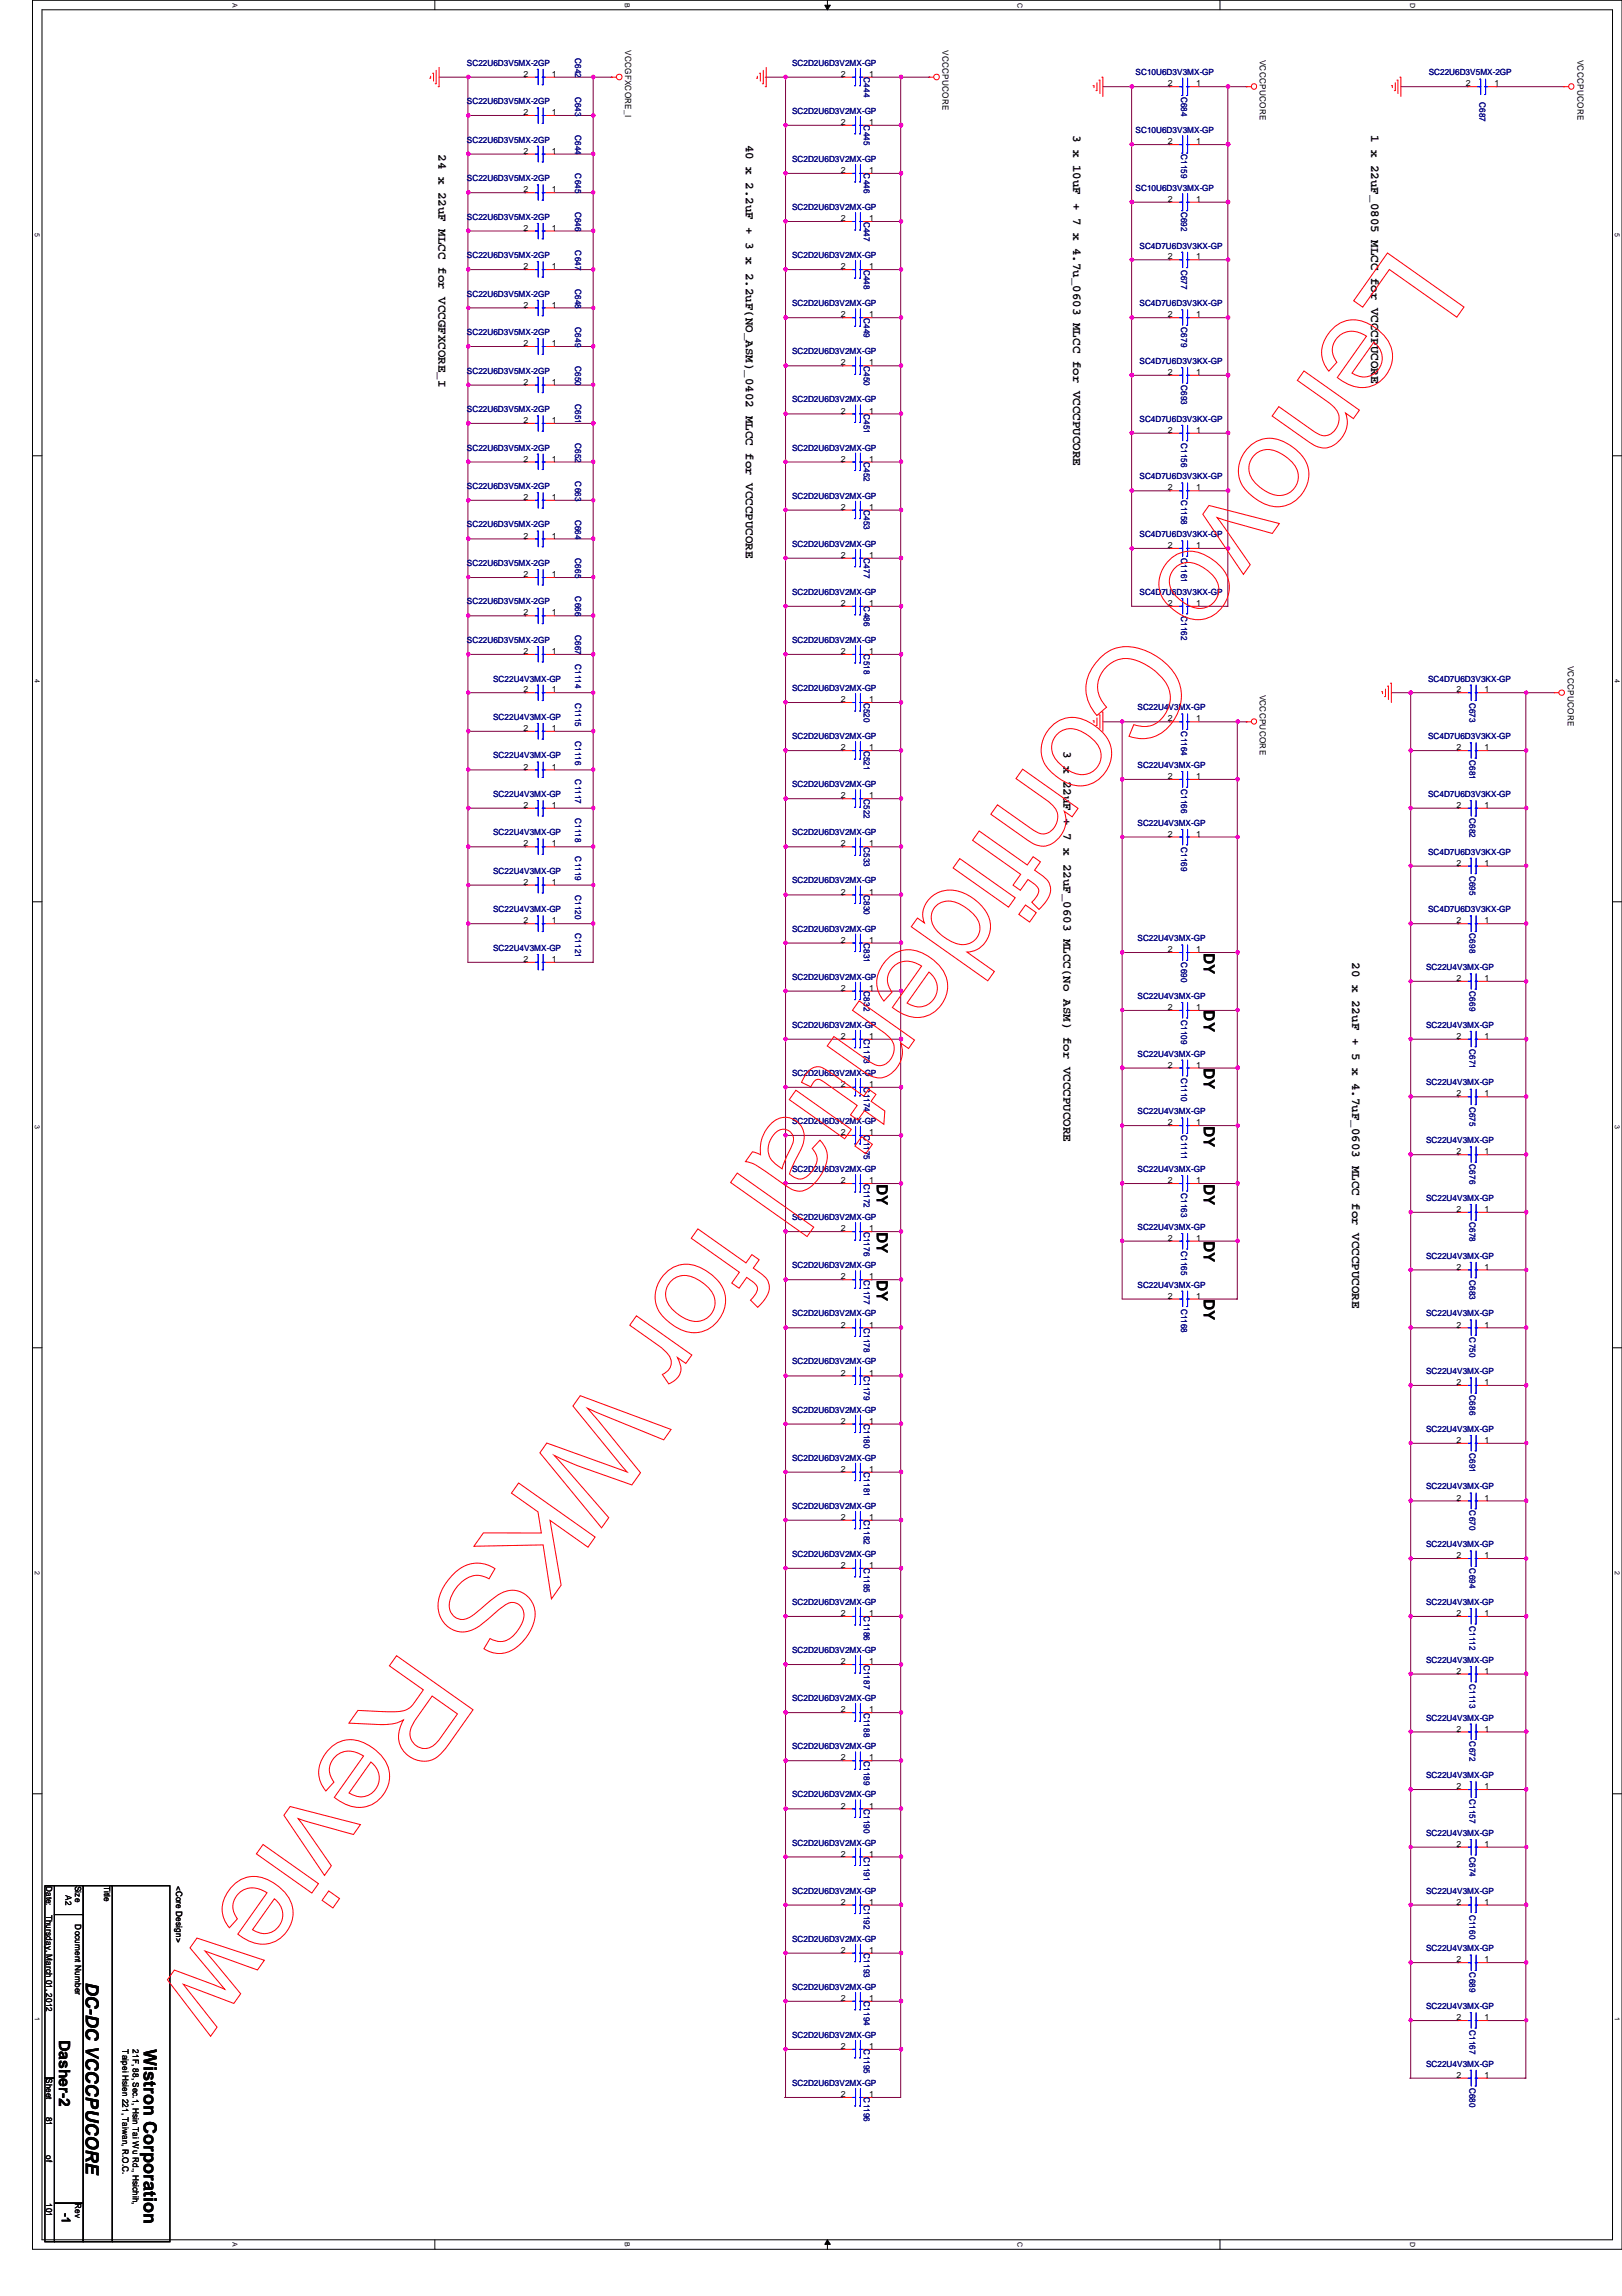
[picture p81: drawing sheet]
<svg xmlns="http://www.w3.org/2000/svg" width="210mm" height="297mm" viewBox="0 0 210 297" stroke-linecap="round" stroke-linejoin="round" font-family="sans-serif">
<defs><g id="words">
<g font-size="2.3">
<text x="11.1" y="256.4" transform="rotate(90 11.1 256.4)">DC-DC VCCCPUCORE</text>
<text x="18.6" y="265.1" transform="rotate(90 18.6 265.1)">Wistron Corporation</text>
</g>
<g font-size="2">
<text x="155.8" y="123.2" transform="rotate(90 155.8 123.2)">DY</text>
<text x="155.8" y="130.7" transform="rotate(90 155.8 130.7)">DY</text>
<text x="155.8" y="138.2" transform="rotate(90 155.8 138.2)">DY</text>
<text x="155.8" y="145.6" transform="rotate(90 155.8 145.6)">DY</text>
<text x="113.5" y="153.1" transform="rotate(90 113.5 153.1)">DY</text>
<text x="155.8" y="153.1" transform="rotate(90 155.8 153.1)">DY</text>
<text x="113.5" y="159.3" transform="rotate(90 113.5 159.3)">DY</text>
<text x="155.8" y="160.6" transform="rotate(90 155.8 160.6)">DY</text>
<text x="113.5" y="165.6" transform="rotate(90 113.5 165.6)">DY</text>
<text x="155.8" y="168.1" transform="rotate(90 155.8 168.1)">DY</text>
<text x="7.7" y="263.9" transform="rotate(90 7.7 263.9)">Dasher-2</text>
</g>
<g font-size="1.6">
<text x="138.9" y="17.4" transform="rotate(90 138.9 17.4)">3 x 10uF + 7 x 4.7u_0603 MLCC for VCCCPUCORE</text>
<text x="177.4" y="17.4" transform="rotate(90 177.4 17.4)">1 x 22uF_0805 MLCC for VCCCPUCORE</text>
<text x="56.7" y="19.9" transform="rotate(90 56.7 19.9)">24 x 22uF MLCC for VCCGFXCORE_I</text>
<text x="96.5" y="18.7" transform="rotate(90 96.5 18.7)">40 x 2.2uF + 3 x 2.2uF(NO_ASM)_0402 MLCC for VCCCPUCORE</text>
<text x="137.6" y="97.1" transform="rotate(90 137.6 97.1)">3 x 22uF + 7 x 22uF_0603 MLCC(No ASM) for VCCCPUCORE</text>
<text x="175" y="124.5" transform="rotate(90 175 124.5)">20 x 22uF + 5 x 4.7uF_0603 MLCC for VCCCPUCORE</text>
<text x="8" y="286.3" transform="rotate(90 8 286.3)">-1</text>
</g>
<g font-size="1.1" fill="#000080">
<text x="60.4" y="8.5">SC22U6D3V5MX-2GP</text>
<text x="74.4" y="7.5" transform="rotate(90 74.4 7.5)">C642</text>
<text x="102.5" y="8.5">SC2D2U6D3V2MX-GP</text>
<text x="111.8" y="10" transform="rotate(90 111.8 10)">C444</text>
<text x="147" y="9.7">SC10U6D3V3MX-GP</text>
<text x="184.9" y="9.7">SC22U6D3V5MX-2GP</text>
<text x="60.4" y="13.5">SC22U6D3V5MX-2GP</text>
<text x="74.4" y="12.5" transform="rotate(90 74.4 12.5)">C643</text>
<text x="74.4" y="17.4" transform="rotate(90 74.4 17.4)">C644</text>
<text x="102.5" y="14.7">SC2D2U6D3V2MX-GP</text>
<text x="111.8" y="16.2" transform="rotate(90 111.8 16.2)">C445</text>
<text x="147" y="17.2">SC10U6D3V3MX-GP</text>
<text x="152.8" y="12.5" transform="rotate(90 152.8 12.5)">C684</text>
<text x="191.4" y="13.2" transform="rotate(90 191.4 13.2)">C687</text>
<text x="60.4" y="18.5">SC22U6D3V5MX-2GP</text>
<text x="60.4" y="23.4">SC22U6D3V5MX-2GP</text>
<text x="74.4" y="22.4" transform="rotate(90 74.4 22.4)">C645</text>
<text x="102.5" y="21">SC2D2U6D3V2MX-GP</text>
<text x="111.8" y="22.4" transform="rotate(90 111.8 22.4)">C446</text>
<text x="152.8" y="19.9" transform="rotate(90 152.8 19.9)">C1159</text>
<text x="60.4" y="28.4">SC22U6D3V5MX-2GP</text>
<text x="74.4" y="27.4" transform="rotate(90 74.4 27.4)">C646</text>
<text x="102.5" y="27.2">SC2D2U6D3V2MX-GP</text>
<text x="111.8" y="28.7" transform="rotate(90 111.8 28.7)">C447</text>
<text x="147" y="24.7">SC10U6D3V3MX-GP</text>
<text x="152.8" y="27.4" transform="rotate(90 152.8 27.4)">C692</text>
<text x="60.4" y="33.4">SC22U6D3V5MX-2GP</text>
<text x="74.4" y="32.4" transform="rotate(90 74.4 32.4)">C647</text>
<text x="102.5" y="33.4">SC2D2U6D3V2MX-GP</text>
<text x="111.8" y="34.9" transform="rotate(90 111.8 34.9)">C448</text>
<text x="147.5" y="32.2">SC4D7U6D3V3KX-GP</text>
<text x="152.8" y="34.9" transform="rotate(90 152.8 34.9)">C677</text>
<text x="60.4" y="38.4">SC22U6D3V5MX-2GP</text>
<text x="74.4" y="37.4" transform="rotate(90 74.4 37.4)">C648</text>
<text x="102.5" y="39.6">SC2D2U6D3V2MX-GP</text>
<text x="111.8" y="41.1" transform="rotate(90 111.8 41.1)">C449</text>
<text x="147.5" y="39.6">SC4D7U6D3V3KX-GP</text>
<text x="60.4" y="43.3">SC22U6D3V5MX-2GP</text>
<text x="74.4" y="42.3" transform="rotate(90 74.4 42.3)">C649</text>
<text x="74.4" y="47.3" transform="rotate(90 74.4 47.3)">C650</text>
<text x="102.5" y="45.8">SC2D2U6D3V2MX-GP</text>
<text x="111.8" y="47.3" transform="rotate(90 111.8 47.3)">C450</text>
<text x="147.5" y="47.1">SC4D7U6D3V3KX-GP</text>
<text x="152.8" y="42.3" transform="rotate(90 152.8 42.3)">C679</text>
<text x="60.4" y="48.3">SC22U6D3V5MX-2GP</text>
<text x="60.4" y="53.3">SC22U6D3V5MX-2GP</text>
<text x="74.4" y="52.3" transform="rotate(90 74.4 52.3)">C651</text>
<text x="102.5" y="52.1">SC2D2U6D3V2MX-GP</text>
<text x="111.8" y="53.5" transform="rotate(90 111.8 53.5)">C451</text>
<text x="152.8" y="49.8" transform="rotate(90 152.8 49.8)">C693</text>
<text x="60.4" y="58.3">SC22U6D3V5MX-2GP</text>
<text x="74.4" y="57.3" transform="rotate(90 74.4 57.3)">C652</text>
<text x="102.5" y="58.3">SC2D2U6D3V2MX-GP</text>
<text x="111.8" y="59.8" transform="rotate(90 111.8 59.8)">C452</text>
<text x="147.5" y="54.6">SC4D7U6D3V3KX-GP</text>
<text x="152.8" y="57.3" transform="rotate(90 152.8 57.3)">C1156</text>
<text x="60.4" y="63.3">SC22U6D3V5MX-2GP</text>
<text x="74.4" y="62.3" transform="rotate(90 74.4 62.3)">C663</text>
<text x="102.5" y="64.5">SC2D2U6D3V2MX-GP</text>
<text x="111.8" y="66" transform="rotate(90 111.8 66)">C453</text>
<text x="147.5" y="62">SC4D7U6D3V3KX-GP</text>
<text x="152.8" y="64.7" transform="rotate(90 152.8 64.7)">C1158</text>
<text x="60.4" y="68.2">SC22U6D3V5MX-2GP</text>
<text x="74.4" y="67.2" transform="rotate(90 74.4 67.2)">C664</text>
<text x="102.5" y="70.7">SC2D2U6D3V2MX-GP</text>
<text x="147.5" y="69.5">SC4D7U6D3V3KX-GP</text>
<text x="60.4" y="73.2">SC22U6D3V5MX-2GP</text>
<text x="74.4" y="72.2" transform="rotate(90 74.4 72.2)">C665</text>
<text x="74.4" y="77.2" transform="rotate(90 74.4 77.2)">C666</text>
<text x="102.5" y="77">SC2D2U6D3V2MX-GP</text>
<text x="111.8" y="72.2" transform="rotate(90 111.8 72.2)">C477</text>
<text x="147.5" y="77">SC4D7U6D3V3KX-GP</text>
<text x="152.8" y="72.2" transform="rotate(90 152.8 72.2)">C1161</text>
<text x="60.4" y="83.2">SC22U6D3V5MX-2GP</text>
<text x="60.4" y="78.2">SC22U6D3V5MX-2GP</text>
<text x="74.4" y="82.2" transform="rotate(90 74.4 82.2)">C667</text>
<text x="102.5" y="83.2">SC2D2U6D3V2MX-GP</text>
<text x="111.8" y="78.4" transform="rotate(90 111.8 78.4)">C486</text>
<text x="152.8" y="79.7" transform="rotate(90 152.8 79.7)">C1162</text>
<text x="63.8" y="88.2">SC22U4V3MX-GP</text>
<text x="74.4" y="85.9" transform="rotate(90 74.4 85.9)">C1114</text>
<text x="102.5" y="89.4">SC2D2U6D3V2MX-GP</text>
<text x="111.8" y="84.7" transform="rotate(90 111.8 84.7)">C518</text>
<text x="184.8" y="88.2">SC4D7U6D3V3KX-GP</text>
<text x="63.8" y="93.1">SC22U4V3MX-GP</text>
<text x="74.4" y="90.9" transform="rotate(90 74.4 90.9)">C1115</text>
<text x="74.4" y="95.8" transform="rotate(90 74.4 95.8)">C1116</text>
<text x="102.5" y="95.6">SC2D2U6D3V2MX-GP</text>
<text x="111.8" y="90.9" transform="rotate(90 111.8 90.9)">C520</text>
<text x="147.2" y="91.9">SC22U4V3MX-GP</text>
<text x="152.8" y="94.6" transform="rotate(90 152.8 94.6)">C1164</text>
<text x="184.8" y="95.6">SC4D7U6D3V3KX-GP</text>
<text x="190.2" y="90.9" transform="rotate(90 190.2 90.9)">C673</text>
<text x="63.8" y="98.1">SC22U4V3MX-GP</text>
<text x="74.4" y="100.8" transform="rotate(90 74.4 100.8)">C1117</text>
<text x="102.5" y="101.9">SC2D2U6D3V2MX-GP</text>
<text x="111.8" y="97.1" transform="rotate(90 111.8 97.1)">C521</text>
<text x="147.2" y="99.4">SC22U4V3MX-GP</text>
<text x="190.2" y="98.3" transform="rotate(90 190.2 98.3)">C681</text>
<text x="63.8" y="103.1">SC22U4V3MX-GP</text>
<text x="74.4" y="105.8" transform="rotate(90 74.4 105.8)">C1118</text>
<text x="111.8" y="103.3" transform="rotate(90 111.8 103.3)">C522</text>
<text x="147.2" y="106.8">SC22U4V3MX-GP</text>
<text x="152.8" y="102.1" transform="rotate(90 152.8 102.1)">C1166</text>
<text x="184.8" y="103.1">SC4D7U6D3V3KX-GP</text>
<text x="190.2" y="105.8" transform="rotate(90 190.2 105.8)">C682</text>
<text x="63.8" y="108.1">SC22U4V3MX-GP</text>
<text x="63.8" y="113.1">SC22U4V3MX-GP</text>
<text x="74.4" y="110.8" transform="rotate(90 74.4 110.8)">C1119</text>
<text x="102.5" y="108.1">SC2D2U6D3V2MX-GP</text>
<text x="111.8" y="109.6" transform="rotate(90 111.8 109.6)">C533</text>
<text x="152.8" y="109.6" transform="rotate(90 152.8 109.6)">C1169</text>
<text x="184.8" y="110.6">SC4D7U6D3V3KX-GP</text>
<text x="190.2" y="113.3" transform="rotate(90 190.2 113.3)">C695</text>
<text x="63.8" y="118">SC22U4V3MX-GP</text>
<text x="74.4" y="115.8" transform="rotate(90 74.4 115.8)">C1120</text>
<text x="102.5" y="114.3">SC2D2U6D3V2MX-GP</text>
<text x="111.8" y="115.8" transform="rotate(90 111.8 115.8)">C830</text>
<text x="184.8" y="118">SC4D7U6D3V3KX-GP</text>
<text x="63.8" y="123">SC22U4V3MX-GP</text>
<text x="74.4" y="120.7" transform="rotate(90 74.4 120.7)">C1121</text>
<text x="102.5" y="120.5">SC2D2U6D3V2MX-GP</text>
<text x="111.8" y="122" transform="rotate(90 111.8 122)">C831</text>
<text x="147.2" y="121.7">SC22U4V3MX-GP</text>
<text x="152.8" y="124.5" transform="rotate(90 152.8 124.5)">C690</text>
<text x="184.5" y="125.5">SC22U4V3MX-GP</text>
<text x="190.2" y="120.7" transform="rotate(90 190.2 120.7)">C698</text>
<text x="102.5" y="126.7">SC2D2U6D3V2MX-GP</text>
<text x="111.8" y="128.2" transform="rotate(90 111.8 128.2)">C832</text>
<text x="147.2" y="129.2">SC22U4V3MX-GP</text>
<text x="152.8" y="131.9" transform="rotate(90 152.8 131.9)">C1109</text>
<text x="190.2" y="128.2" transform="rotate(90 190.2 128.2)">C669</text>
<text x="102.5" y="133">SC2D2U6D3V2MX-GP</text>
<text x="111.8" y="134.4" transform="rotate(90 111.8 134.4)">C1173</text>
<text x="147.2" y="136.7">SC22U4V3MX-GP</text>
<text x="184.5" y="133">SC22U4V3MX-GP</text>
<text x="190.2" y="135.7" transform="rotate(90 190.2 135.7)">C671</text>
<text x="102.5" y="139.2">SC2D2U6D3V2MX-GP</text>
<text x="111.8" y="140.7" transform="rotate(90 111.8 140.7)">C1174</text>
<text x="152.8" y="139.4" transform="rotate(90 152.8 139.4)">C1110</text>
<text x="184.5" y="140.4">SC22U4V3MX-GP</text>
<text x="190.2" y="143.2" transform="rotate(90 190.2 143.2)">C675</text>
<text x="102.5" y="145.4">SC2D2U6D3V2MX-GP</text>
<text x="111.8" y="146.9" transform="rotate(90 111.8 146.9)">C1175</text>
<text x="147.2" y="144.2">SC22U4V3MX-GP</text>
<text x="152.8" y="146.9" transform="rotate(90 152.8 146.9)">C1111</text>
<text x="184.5" y="147.9">SC22U4V3MX-GP</text>
<text x="102.5" y="151.6">SC2D2U6D3V2MX-GP</text>
<text x="111.8" y="153.1" transform="rotate(90 111.8 153.1)">C1172</text>
<text x="147.2" y="151.6">SC22U4V3MX-GP</text>
<text x="152.8" y="154.3" transform="rotate(90 152.8 154.3)">C1163</text>
<text x="184.5" y="155.4">SC22U4V3MX-GP</text>
<text x="190.2" y="150.6" transform="rotate(90 190.2 150.6)">C676</text>
<text x="102.5" y="157.9">SC2D2U6D3V2MX-GP</text>
<text x="111.8" y="159.3" transform="rotate(90 111.8 159.3)">C1176</text>
<text x="147.2" y="159.1">SC22U4V3MX-GP</text>
<text x="152.8" y="161.8" transform="rotate(90 152.8 161.8)">C1165</text>
<text x="190.2" y="158.1" transform="rotate(90 190.2 158.1)">C678</text>
<text x="102.5" y="164.1">SC2D2U6D3V2MX-GP</text>
<text x="111.8" y="165.6" transform="rotate(90 111.8 165.6)">C1177</text>
<text x="147.2" y="166.6">SC22U4V3MX-GP</text>
<text x="184.5" y="162.9">SC22U4V3MX-GP</text>
<text x="190.2" y="165.6" transform="rotate(90 190.2 165.6)">C683</text>
<text x="102.5" y="170.3">SC2D2U6D3V2MX-GP</text>
<text x="111.8" y="171.8" transform="rotate(90 111.8 171.8)">C1178</text>
<text x="152.8" y="169.3" transform="rotate(90 152.8 169.3)">C1168</text>
<text x="184.5" y="170.3">SC22U4V3MX-GP</text>
<text x="190.2" y="173" transform="rotate(90 190.2 173)">C750</text>
<text x="102.5" y="176.5">SC2D2U6D3V2MX-GP</text>
<text x="111.8" y="178" transform="rotate(90 111.8 178)">C1179</text>
<text x="184.5" y="177.8">SC22U4V3MX-GP</text>
<text x="102.5" y="182.7">SC2D2U6D3V2MX-GP</text>
<text x="111.8" y="184.2" transform="rotate(90 111.8 184.2)">C1180</text>
<text x="184.5" y="185.2">SC22U4V3MX-GP</text>
<text x="190.2" y="180.5" transform="rotate(90 190.2 180.5)">C686</text>
<text x="102.5" y="189">SC2D2U6D3V2MX-GP</text>
<text x="111.8" y="190.5" transform="rotate(90 111.8 190.5)">C1181</text>
<text x="190.2" y="188" transform="rotate(90 190.2 188)">C691</text>
<text x="102.5" y="195.2">SC2D2U6D3V2MX-GP</text>
<text x="111.8" y="196.7" transform="rotate(90 111.8 196.7)">C1182</text>
<text x="184.5" y="192.7">SC22U4V3MX-GP</text>
<text x="190.2" y="195.4" transform="rotate(90 190.2 195.4)">C670</text>
<text x="102.5" y="201.4">SC2D2U6D3V2MX-GP</text>
<text x="111.8" y="202.9" transform="rotate(90 111.8 202.9)">C1185</text>
<text x="184.5" y="200.2">SC22U4V3MX-GP</text>
<text x="190.2" y="202.9" transform="rotate(90 190.2 202.9)">C694</text>
<text x="102.5" y="207.6">SC2D2U6D3V2MX-GP</text>
<text x="111.8" y="209.1" transform="rotate(90 111.8 209.1)">C1186</text>
<text x="184.5" y="207.6">SC22U4V3MX-GP</text>
<text x="102.5" y="213.9">SC2D2U6D3V2MX-GP</text>
<text x="111.8" y="215.3" transform="rotate(90 111.8 215.3)">C1187</text>
<text x="184.5" y="215.1">SC22U4V3MX-GP</text>
<text x="190.2" y="210.4" transform="rotate(90 190.2 210.4)">C1112</text>
<text x="102.5" y="220.1">SC2D2U6D3V2MX-GP</text>
<text x="111.8" y="221.6" transform="rotate(90 111.8 221.6)">C1188</text>
<text x="190.2" y="217.8" transform="rotate(90 190.2 217.8)">C1113</text>
<text x="102.5" y="226.3">SC2D2U6D3V2MX-GP</text>
<text x="111.8" y="227.8" transform="rotate(90 111.8 227.8)">C1189</text>
<text x="184.5" y="222.6">SC22U4V3MX-GP</text>
<text x="190.2" y="225.3" transform="rotate(90 190.2 225.3)">C672</text>
<text x="102.5" y="232.5">SC2D2U6D3V2MX-GP</text>
<text x="184.5" y="230">SC22U4V3MX-GP</text>
<text x="190.2" y="232.7" transform="rotate(90 190.2 232.7)">C1157</text>
<text x="102.5" y="238.8">SC2D2U6D3V2MX-GP</text>
<text x="111.8" y="234" transform="rotate(90 111.8 234)">C1190</text>
<text x="184.5" y="237.5">SC22U4V3MX-GP</text>
<text x="102.5" y="245">SC2D2U6D3V2MX-GP</text>
<text x="111.8" y="240.2" transform="rotate(90 111.8 240.2)">C1191</text>
<text x="184.5" y="245">SC22U4V3MX-GP</text>
<text x="190.2" y="240.2" transform="rotate(90 190.2 240.2)">C674</text>
<text x="102.5" y="251.2">SC2D2U6D3V2MX-GP</text>
<text x="111.8" y="246.5" transform="rotate(90 111.8 246.5)">C1192</text>
<text x="190.2" y="247.7" transform="rotate(90 190.2 247.7)">C1160</text>
<text x="102.5" y="257.4">SC2D2U6D3V2MX-GP</text>
<text x="111.8" y="252.7" transform="rotate(90 111.8 252.7)">C1193</text>
<text x="184.5" y="252.4">SC22U4V3MX-GP</text>
<text x="190.2" y="255.2" transform="rotate(90 190.2 255.2)">C689</text>
<text x="102.5" y="263.6">SC2D2U6D3V2MX-GP</text>
<text x="111.8" y="258.9" transform="rotate(90 111.8 258.9)">C1194</text>
<text x="184.5" y="259.9">SC22U4V3MX-GP</text>
<text x="190.2" y="262.6" transform="rotate(90 190.2 262.6)">C1167</text>
<text x="102.5" y="269.9">SC2D2U6D3V2MX-GP</text>
<text x="111.8" y="265.1" transform="rotate(90 111.8 265.1)">C1195</text>
<text x="184.5" y="267.4">SC22U4V3MX-GP</text>
<text x="111.8" y="271.4" transform="rotate(90 111.8 271.4)">C1196</text>
<text x="190.2" y="270.1" transform="rotate(90 190.2 270.1)">C680</text>
</g>
<g font-size="1.1">
<text x="67.7" y="9.9">2</text>
<text x="71.4" y="9.9">1</text>
<text x="80.9" y="6.5" transform="rotate(90 80.9 6.5)">VCCGFXCORE_I</text>
<text x="108.8" y="9.9">2</text>
<text x="112.5" y="9.9">1</text>
<text x="122" y="6.5" transform="rotate(90 122 6.5)">VCCCPUCORE</text>
<text x="151.1" y="11.2">2</text>
<text x="154.8" y="11.2">1</text>
<text x="163" y="7.7" transform="rotate(90 163 7.7)">VCCCPUCORE</text>
<text x="189.7" y="11.2">2</text>
<text x="193.4" y="11.2">1</text>
<text x="204.1" y="7.7" transform="rotate(90 204.1 7.7)">VCCCPUCORE</text>
<text x="67.7" y="14.9">2</text>
<text x="71.4" y="14.9">1</text>
<text x="108.8" y="16.2">2</text>
<text x="112.5" y="16.2">1</text>
<text x="67.7" y="19.9">2</text>
<text x="71.4" y="19.9">1</text>
<text x="108.8" y="22.4">2</text>
<text x="112.5" y="22.4">1</text>
<text x="151.1" y="18.7">2</text>
<text x="154.8" y="18.7">1</text>
<text x="67.7" y="24.9">2</text>
<text x="67.7" y="29.8">2</text>
<text x="71.4" y="24.9">1</text>
<text x="71.4" y="29.8">1</text>
<text x="108.8" y="28.6">2</text>
<text x="112.5" y="28.6">1</text>
<text x="151.1" y="26.1">2</text>
<text x="154.8" y="26.1">1</text>
<text x="67.7" y="34.8">2</text>
<text x="71.4" y="34.8">1</text>
<text x="108.8" y="34.8">2</text>
<text x="112.5" y="34.8">1</text>
<text x="151.1" y="33.6">2</text>
<text x="154.8" y="33.6">1</text>
<text x="67.7" y="39.8">2</text>
<text x="71.4" y="39.8">1</text>
<text x="108.8" y="41.1">2</text>
<text x="112.5" y="41.1">1</text>
<text x="151.1" y="41.1">2</text>
<text x="154.8" y="41.1">1</text>
<text x="67.7" y="44.8">2</text>
<text x="71.4" y="44.8">1</text>
<text x="108.8" y="47.3">2</text>
<text x="112.5" y="47.3">1</text>
<text x="67.7" y="49.8">2</text>
<text x="71.4" y="49.8">1</text>
<text x="108.8" y="53.5">2</text>
<text x="112.5" y="53.5">1</text>
<text x="151.1" y="48.5">2</text>
<text x="154.8" y="48.5">1</text>
<text x="67.7" y="54.7">2</text>
<text x="67.7" y="59.7">2</text>
<text x="71.4" y="54.7">1</text>
<text x="71.4" y="59.7">1</text>
<text x="108.8" y="59.7">2</text>
<text x="112.5" y="59.7">1</text>
<text x="151.1" y="56">2</text>
<text x="154.8" y="56">1</text>
<text x="67.7" y="64.7">2</text>
<text x="71.4" y="64.7">1</text>
<text x="108.8" y="66">2</text>
<text x="112.5" y="66">1</text>
<text x="151.1" y="63.5">2</text>
<text x="154.8" y="63.5">1</text>
<text x="67.7" y="69.7">2</text>
<text x="71.4" y="69.7">1</text>
<text x="151.1" y="70.9">2</text>
<text x="154.8" y="70.9">1</text>
<text x="67.7" y="74.7">2</text>
<text x="71.4" y="74.7">1</text>
<text x="108.8" y="72.2">2</text>
<text x="112.5" y="72.2">1</text>
<text x="67.7" y="79.6">2</text>
<text x="71.4" y="79.6">1</text>
<text x="108.8" y="78.4">2</text>
<text x="112.5" y="78.4">1</text>
<text x="151.1" y="78.4">2</text>
<text x="154.8" y="78.4">1</text>
<text x="67.7" y="84.6">2</text>
<text x="67.7" y="89.6">2</text>
<text x="71.4" y="84.6">1</text>
<text x="71.4" y="89.6">1</text>
<text x="108.8" y="84.6">2</text>
<text x="112.5" y="84.6">1</text>
<text x="163" y="89.9" transform="rotate(90 163 89.9)">VCCCPUCORE</text>
<text x="188.5" y="89.6">2</text>
<text x="192.1" y="89.6">1</text>
<text x="202.9" y="86.1" transform="rotate(90 202.9 86.1)">VCCCPUCORE</text>
<text x="67.7" y="94.6">2</text>
<text x="71.4" y="94.6">1</text>
<text x="108.8" y="90.8">2</text>
<text x="112.5" y="90.8">1</text>
<text x="151.1" y="93.3">2</text>
<text x="154.8" y="93.3">1</text>
<text x="67.7" y="99.6">2</text>
<text x="71.4" y="99.6">1</text>
<text x="108.8" y="97.1">2</text>
<text x="112.5" y="97.1">1</text>
<text x="151.1" y="100.8">2</text>
<text x="154.8" y="100.8">1</text>
<text x="188.5" y="97.1">2</text>
<text x="192.1" y="97.1">1</text>
<text x="67.7" y="104.5">2</text>
<text x="71.4" y="104.5">1</text>
<text x="108.8" y="103.3">2</text>
<text x="112.5" y="103.3">1</text>
<text x="188.5" y="104.5">2</text>
<text x="192.1" y="104.5">1</text>
<text x="67.7" y="109.5">2</text>
<text x="71.4" y="109.5">1</text>
<text x="108.8" y="109.5">2</text>
<text x="112.5" y="109.5">1</text>
<text x="151.1" y="108.2">2</text>
<text x="154.8" y="108.2">1</text>
<text x="188.5" y="112">2</text>
<text x="192.1" y="112">1</text>
<text x="67.7" y="119.5">2</text>
<text x="67.7" y="114.5">2</text>
<text x="71.4" y="119.5">1</text>
<text x="71.4" y="114.5">1</text>
<text x="108.8" y="115.7">2</text>
<text x="112.5" y="115.7">1</text>
<text x="188.5" y="119.5">2</text>
<text x="192.1" y="119.5">1</text>
<text x="67.7" y="124.5">2</text>
<text x="71.4" y="124.5">1</text>
<text x="108.8" y="122">2</text>
<text x="112.5" y="122">1</text>
<text x="151.1" y="123.2">2</text>
<text x="154.8" y="123.2">1</text>
<text x="108.8" y="128.2">2</text>
<text x="112.5" y="128.2">1</text>
<text x="151.1" y="130.7">2</text>
<text x="154.8" y="130.7">1</text>
<text x="188.5" y="126.9">2</text>
<text x="192.1" y="126.9">1</text>
<text x="108.8" y="134.4">2</text>
<text x="112.5" y="134.4">1</text>
<text x="188.5" y="134.4">2</text>
<text x="192.1" y="134.4">1</text>
<text x="108.8" y="140.6">2</text>
<text x="112.5" y="140.6">1</text>
<text x="151.1" y="138.1">2</text>
<text x="154.8" y="138.1">1</text>
<text x="188.5" y="141.9">2</text>
<text x="192.1" y="141.9">1</text>
<text x="108.8" y="146.9">2</text>
<text x="112.5" y="146.9">1</text>
<text x="151.1" y="145.6">2</text>
<text x="154.8" y="145.6">1</text>
<text x="188.5" y="149.3">2</text>
<text x="192.1" y="149.3">1</text>
<text x="108.8" y="153.1">2</text>
<text x="112.5" y="153.1">1</text>
<text x="151.1" y="153.1">2</text>
<text x="154.8" y="153.1">1</text>
<text x="108.8" y="159.3">2</text>
<text x="112.5" y="159.3">1</text>
<text x="151.1" y="160.5">2</text>
<text x="154.8" y="160.5">1</text>
<text x="188.5" y="156.8">2</text>
<text x="192.1" y="156.8">1</text>
<text x="108.8" y="165.5">2</text>
<text x="112.5" y="165.5">1</text>
<text x="188.5" y="164.3">2</text>
<text x="192.1" y="164.3">1</text>
<text x="108.8" y="171.7">2</text>
<text x="112.5" y="171.7">1</text>
<text x="151.1" y="168">2</text>
<text x="154.8" y="168">1</text>
<text x="188.5" y="171.7">2</text>
<text x="192.1" y="171.7">1</text>
<text x="108.8" y="178">2</text>
<text x="112.5" y="178">1</text>
<text x="188.5" y="179.2">2</text>
<text x="192.1" y="179.2">1</text>
<text x="108.8" y="184.2">2</text>
<text x="112.5" y="184.2">1</text>
<text x="108.8" y="190.4">2</text>
<text x="112.5" y="190.4">1</text>
<text x="188.5" y="186.7">2</text>
<text x="192.1" y="186.7">1</text>
<text x="108.8" y="196.6">2</text>
<text x="112.5" y="196.6">1</text>
<text x="188.5" y="194.1">2</text>
<text x="192.1" y="194.1">1</text>
<text x="108.8" y="202.9">2</text>
<text x="112.5" y="202.9">1</text>
<text x="188.5" y="201.6">2</text>
<text x="192.1" y="201.6">1</text>
<text x="108.8" y="209.1">2</text>
<text x="112.5" y="209.1">1</text>
<text x="188.5" y="209.1">2</text>
<text x="192.1" y="209.1">1</text>
<text x="108.8" y="215.3">2</text>
<text x="112.5" y="215.3">1</text>
<text x="108.8" y="221.5">2</text>
<text x="112.5" y="221.5">1</text>
<text x="188.5" y="216.5">2</text>
<text x="192.1" y="216.5">1</text>
<text x="108.8" y="227.8">2</text>
<text x="112.5" y="227.8">1</text>
<text x="188.5" y="224">2</text>
<text x="192.1" y="224">1</text>
<text x="108.8" y="234">2</text>
<text x="112.5" y="234">1</text>
<text x="188.5" y="231.5">2</text>
<text x="192.1" y="231.5">1</text>
<text x="188.5" y="238.9">2</text>
<text x="192.1" y="238.9">1</text>
<text x="6" y="244" transform="rotate(90 6 244)">Date:</text>
<text x="8.5" y="245.2" transform="rotate(90 8.5 245.2)">A2</text>
<text x="9.7" y="244" transform="rotate(90 9.7 244)">Size</text>
<text x="13.5" y="244" transform="rotate(90 13.5 244)">Title</text>
<text x="22.8" y="244" transform="rotate(90 22.8 244)">&lt;Core Design&gt;</text>
<text x="108.8" y="240.2">2</text>
<text x="112.5" y="240.2">1</text>
<text x="6" y="247.7" transform="rotate(90 6 247.7)">Thursday, March 01, 2012</text>
<text x="9.7" y="249" transform="rotate(90 9.7 249)">Document Number</text>
<text x="108.8" y="246.4">2</text>
<text x="112.5" y="246.4">1</text>
<text x="188.5" y="246.4">2</text>
<text x="192.1" y="246.4">1</text>
<text x="108.8" y="252.6">2</text>
<text x="112.5" y="252.6">1</text>
<text x="188.5" y="253.9">2</text>
<text x="192.1" y="253.9">1</text>
<text x="108.8" y="258.9">2</text>
<text x="112.5" y="258.9">1</text>
<text x="188.5" y="261.4">2</text>
<text x="192.1" y="261.4">1</text>
<text x="6" y="268.9" transform="rotate(90 6 268.9)">Sheet</text>
<text x="15.8" y="265.1" transform="rotate(90 15.8 265.1)">Taipei Hsien 221, Taiwan, R.O.C.</text>
<text x="17.2" y="265.1" transform="rotate(90 17.2 265.1)">21F, 88, Sec.1, Hsin Tai Wu Rd., Hsichih,</text>
<text x="108.8" y="265.1">2</text>
<text x="112.5" y="265.1">1</text>
<text x="188.5" y="268.8">2</text>
<text x="192.1" y="268.8">1</text>
<text x="6" y="273.9" transform="rotate(90 6 273.9)">81</text>
<text x="108.8" y="271.3">2</text>
<text x="112.5" y="271.3">1</text>
<text x="6" y="278.8" transform="rotate(90 6 278.8)">of</text>
<text x="6" y="285" transform="rotate(90 6 285)">101</text>
<text x="9.7" y="285" transform="rotate(90 9.7 285)">Rev</text>
</g>
<g font-size=".9">
<text x="30.1" y=".4" transform="rotate(90 30.1 .4)">A</text>
<text x="80.9" y=".4" transform="rotate(90 80.9 .4)">B</text>
<text x="131.7" y=".4" transform="rotate(90 131.7 .4)">C</text>
<text x="182.5" y=".4" transform="rotate(90 182.5 .4)">D</text>
<text x="4.5" y="30.1" transform="rotate(90 4.5 30.1)">5</text>
<text x="209" y="30.1" transform="rotate(90 209 30.1)">5</text>
<text x="4.5" y="87.8" transform="rotate(90 4.5 87.8)">4</text>
<text x="209" y="87.8" transform="rotate(90 209 87.8)">4</text>
<text x="4.5" y="145.5" transform="rotate(90 4.5 145.5)">3</text>
<text x="209" y="145.5" transform="rotate(90 209 145.5)">3</text>
<text x="4.5" y="203.2" transform="rotate(90 4.5 203.2)">2</text>
<text x="209" y="203.2" transform="rotate(90 209 203.2)">2</text>
<text x="4.5" y="260.9" transform="rotate(90 4.5 260.9)">1</text>
<text x="209" y="260.9" transform="rotate(90 209 260.9)">1</text>
<text x="30.1" y="290.1" transform="rotate(90 30.1 290.1)">A</text>
<text x="80.9" y="290.1" transform="rotate(90 80.9 290.1)">B</text>
<text x="131.7" y="290.1" transform="rotate(90 131.7 290.1)">C</text>
<text x="182.5" y="290.1" transform="rotate(90 182.5 290.1)">D</text>
</g>
</g></defs>
<path d="M4.2 0h205.7v291h-205.7zM5.4 1.3h203.3v288.5h-203.3z" fill="none" stroke="#000" stroke-width=".13"/>
<g fill="#fff">
<path d="M208.8 30.1h1v.5h-1z"/>
<path d="M4.3 30.1h1v.5h-1z"/>
</g>
<path d="M4.2 59h1.2M208.7 59h1.2" fill="none" stroke="#000" stroke-width=".13"/>
<g fill="#fff">
<path d="M208.8 87.8h1v.5h-1z"/>
<path d="M4.3 87.8h1v.5h-1z"/>
</g>
<path d="M4.2 116.7h1.2M208.7 116.7h1.2" fill="none" stroke="#000" stroke-width=".13"/>
<g fill="#fff">
<path d="M208.8 145.5h1v.5h-1z"/>
<path d="M4.3 145.5h1v.5h-1z"/>
</g>
<path d="M4.2 174.4h1.2M208.7 174.4h1.2" fill="none" stroke="#000" stroke-width=".13"/>
<g fill="#fff">
<path d="M208.8 203.2h1v.5h-1z"/>
<path d="M4.3 203.2h1v.5h-1z"/>
</g>
<path d="M4.2 232.1h1.2M208.7 232.1h1.2" fill="none" stroke="#000" stroke-width=".13"/>
<g fill="#fff">
<path d="M208.8 260.9h1v.5h-1z"/>
<path d="M4.3 260.9h1v.5h-1z"/>
<path d="M182.3 .4h1v.6h-1z"/>
<path d="M182.3 290.1h1v.6h-1z"/>
<path d="M131.5 .4h1v.6h-1z"/>
<path d="M131.5 290.1h1v.6h-1z"/>
</g>
<path d="M157.9 0v1.3M157.9 289.8v1.2" fill="none" stroke="#000" stroke-width=".13"/>
<g fill="#fff">
<path d="M80.7 .4h1v.6h-1z"/>
<path d="M80.7 290.1h1v.6h-1z"/>
</g>
<path d="M106.7 .7h.8l-.4 .6zM107.1 0v1.3M107.1 289.8l.4 .6h-.8zM107.1 289.8v1.2" fill="none" stroke="#000" stroke-width=".13"/>
<path d="M106.7 .7h.8l-.4 .6zM107.1 289.8l.4 .6h-.8z" fill="#000"/>
<g fill="#fff">
<path d="M29.9 .4h1v.5h-1z"/>
<path d="M29.9 290.1h1v.6h-1z"/>
</g>
<path d="M56.3 0v1.3M56.3 289.8v1.2" fill="none" stroke="#000" stroke-width=".13"/>
<path d="M192.5 97.1h5M197.5 97.1h.1" fill="none" stroke="#800040" stroke-width=".13"/>
<path d="M197.4 96.9h.3v.3l-.2 .1-.1-.1-.1-.1z" fill-rule="evenodd" fill="#f0f"/>
<path d="M197.4 96.9h.3v.3l-.2 .1-.1-.1-.1-.1z" fill="none" stroke="#f0f" stroke-width=".13"/>
<g fill="none" stroke="#800040" stroke-width=".13">
<path d="M182.6 97.1h6.2M188.8 97.1h.1M197.5 89.6h.1M197.5 89.6v7.5M160.1 138.2h.1M160.1 130.7v7.5M182.6 209.1h6.2M182.6 201.6h6.2M188.8 209.1h.1M188.8 201.6h.1M192.5 209.1h5M192.5 201.6h5"/>
<path d="M197.5 209.1h.1M197.5 201.6h.1"/>
</g>
<path d="M160 130.5h.3v.3l-.1 .1-.2-.1-.1-.1z" fill-rule="evenodd" fill="#f0f"/>
<path d="M160 130.5h.3v.3l-.1 .1-.2-.1-.1-.1z" fill="none" stroke="#f0f" stroke-width=".13"/>
<path d="M160 138h.3v.3l-.1 .1-.2-.1-.1-.2z" fill-rule="evenodd" fill="#f0f"/>
<path d="M160 138h.3v.3l-.1 .1-.2-.1-.1-.2z" fill="none" stroke="#f0f" stroke-width=".13"/>
<path d="M192.5 89.6h5M197.5 89.6h.1M155.2 153.1h4.9M160.1 153.1h.1" fill="none" stroke="#800040" stroke-width=".13"/>
<path d="M197.4 89.5h.3v.3h-.2h-.1l-.1-.2z" fill-rule="evenodd" fill="#f0f"/>
<path d="M197.4 89.5h.3v.3h-.2h-.1l-.1-.2z" fill="none" stroke="#f0f" stroke-width=".13"/>
<path d="M60.6 104.6h.1M60.6 104.6v5h7.4M68 109.6h.1M71.8 109.6h5M76.8 109.6h.1M76.8 104.6h.1M76.8 104.6v5" fill="none" stroke="#800040" stroke-width=".13"/>
<path d="M76.6 104.4h.3v.3l-.1 .1-.2-.1v-.2z" fill-rule="evenodd" fill="#f0f"/>
<path d="M76.6 104.4h.3v.3l-.1 .1-.2-.1v-.2z" fill="none" stroke="#f0f" stroke-width=".13"/>
<path d="M60.6 114.5h.1M60.6 114.5v5" fill="none" stroke="#800040" stroke-width=".13"/>
<path d="M60.5 114.4h.2v.2l-.1 .1-.1-.1-.1-.1z" fill-rule="evenodd" fill="#f0f"/>
<path d="M60.5 114.4h.2v.2l-.1 .1-.1-.1-.1-.1z" fill="none" stroke="#f0f" stroke-width=".13"/>
<path d="M60.6 119.5h.1M60.6 119.5v5M76.8 114.5h.1M76.8 114.5v5" fill="none" stroke="#800040" stroke-width=".13"/>
<path d="M76.6 114.4h.3v.2l-.1 .1-.2-.1v-.1z" fill-rule="evenodd" fill="#f0f"/>
<path d="M76.6 114.4h.3v.2l-.1 .1-.2-.1v-.1z" fill="none" stroke="#f0f" stroke-width=".13"/>
<path d="M60.6 109.6h.1M60.6 109.6v4.9" fill="none" stroke="#800040" stroke-width=".13"/>
<path d="M60.5 109.4h.2v.3l-.1 .1-.1-.1-.1-.2z" fill-rule="evenodd" fill="#f0f"/>
<path d="M60.5 109.4h.2v.3l-.1 .1-.1-.1-.1-.2z" fill="none" stroke="#f0f" stroke-width=".13"/>
<path d="M60.6 114.5h7.4M60.6 119.5h7.4M68 114.5h.1M68 119.5h.1M71.8 114.5h5M71.8 119.5h5M76.8 114.5h.1M76.8 119.5h.1" fill="none" stroke="#800040" stroke-width=".13"/>
<path d="M60.5 119.3h.2v.3l-.1 .1-.1-.1-.1-.1z" fill-rule="evenodd" fill="#f0f"/>
<path d="M60.5 119.3h.2v.3l-.1 .1-.1-.1-.1-.1z" fill="none" stroke="#f0f" stroke-width=".13"/>
<path d="M76.8 119.5h.1M76.8 119.5v5M60.6 124.5h7.4M68 124.5h.1M71.8 124.5h5M76.8 124.5h.1" fill="none" stroke="#800040" stroke-width=".13"/>
<path d="M76.6 119.3h.3v.3l-.1 .1-.2-.1v-.1z" fill-rule="evenodd" fill="#f0f"/>
<path d="M76.6 119.3h.3v.3l-.1 .1-.2-.1v-.1z" fill="none" stroke="#f0f" stroke-width=".13"/>
<path d="M76.8 109.6h.1M76.8 109.6v4.9" fill="none" stroke="#800040" stroke-width=".13"/>
<path d="M76.6 109.4h.3v.3l-.1 .1-.2-.1v-.2z" fill-rule="evenodd" fill="#f0f"/>
<path d="M76.6 109.4h.3v.3l-.1 .1-.2-.1v-.2z" fill="none" stroke="#f0f" stroke-width=".13"/>
<path d="M155.2 145.6h4.9M160.1 145.6h.1" fill="none" stroke="#800040" stroke-width=".13"/>
<path d="M160 145.5h.3v.3h-.1h-.2l-.1-.2z" fill-rule="evenodd" fill="#f0f"/>
<path d="M160 145.5h.3v.3h-.1h-.2l-.1-.2z" fill="none" stroke="#f0f" stroke-width=".13"/>
<path d="M197.5 201.6h.1M197.5 201.6v7.5" fill="none" stroke="#800040" stroke-width=".13"/>
<path d="M197.4 208.9h.3v.4h-.2h-.1l-.1-.2z" fill-rule="evenodd" fill="#f0f"/>
<path d="M197.4 208.9h.3v.4h-.2h-.1l-.1-.2z" fill="none" stroke="#f0f" stroke-width=".13"/>
<path d="M197.4 201.5h.3v.3h-.2h-.1l-.1-.2z" fill-rule="evenodd" fill="#f0f"/>
<path d="M197.4 201.5h.3v.3h-.2h-.1l-.1-.2z" fill="none" stroke="#f0f" stroke-width=".13"/>
<path d="M101.7 10h.1M101.7 10v6.2h7.4M109.1 16.2h.1M197.5 209.1h.1M197.5 209.1v7.5" fill="none" stroke="#800040" stroke-width=".13"/>
<path d="M101.5 9.8h.3v.3l-.1 .1-.2-.1-.1-.2z" fill-rule="evenodd" fill="#f0f"/>
<path d="M101.5 9.8h.3v.3l-.1 .1-.2-.1-.1-.2z" fill="none" stroke="#f0f" stroke-width=".13"/>
<path d="M101.7 122h.1M101.7 122v6.2" fill="none" stroke="#800040" stroke-width=".13"/>
<path d="M101.5 121.8h.3v.3l-.1 .1-.2-.1-.1-.1z" fill-rule="evenodd" fill="#f0f"/>
<path d="M101.5 121.8h.3v.3l-.1 .1-.2-.1-.1-.1z" fill="none" stroke="#f0f" stroke-width=".13"/>
<path d="M112.8 41.1h3.8M116.6 41.1h.1M116.6 41.1v6.2" fill="none" stroke="#800040" stroke-width=".13"/>
<path d="M116.5 40.9h.3v.3l-.2 .1-.1-.1-.1-.1z" fill-rule="evenodd" fill="#f0f"/>
<path d="M116.5 40.9h.3v.3l-.2 .1-.1-.1-.1-.1z" fill="none" stroke="#f0f" stroke-width=".13"/>
<path d="M112.8 53.5h3.8M116.6 53.5h.1M116.6 53.5v6.3" fill="none" stroke="#800040" stroke-width=".13"/>
<path d="M116.5 53.4h.3v.3l-.2 .1-.1-.1-.1-.2z" fill-rule="evenodd" fill="#f0f"/>
<path d="M116.5 53.4h.3v.3l-.2 .1-.1-.1-.1-.2z" fill="none" stroke="#f0f" stroke-width=".13"/>
<path d="M101.7 59.8h.1M101.7 59.8v6.2h7.4M109.1 66h.1" fill="none" stroke="#800040" stroke-width=".13"/>
<path d="M101.5 59.6h.3v.3l-.1 .1-.2-.1-.1-.2z" fill-rule="evenodd" fill="#f0f"/>
<path d="M101.5 59.6h.3v.3l-.1 .1-.2-.1-.1-.2z" fill="none" stroke="#f0f" stroke-width=".13"/>
<path d="M101.7 84.7h.1M101.7 84.7v6.2h7.4M109.1 90.9h.1" fill="none" stroke="#800040" stroke-width=".13"/>
<path d="M101.5 84.5h.3v.3l-.1 .1-.2-.1-.1-.2z" fill-rule="evenodd" fill="#f0f"/>
<path d="M101.5 84.5h.3v.3l-.1 .1-.2-.1-.1-.2z" fill="none" stroke="#f0f" stroke-width=".13"/>
<path d="M101.7 115.8h7.4M109.1 115.8h.1M182.6 179.2h.1M182.6 179.2v7.5" fill="none" stroke="#800040" stroke-width=".13"/>
<path d="M182.4 179h.3v.4h-.1h-.2l-.1-.2z" fill-rule="evenodd" fill="#f0f"/>
<path d="M182.4 179h.3v.4h-.1h-.2l-.1-.2z" fill="none" stroke="#f0f" stroke-width=".13"/>
<path d="M182.6 164.3h.1M182.6 164.3v7.5" fill="none" stroke="#800040" stroke-width=".13"/>
<path d="M182.4 164.1h.3v.3l-.1 .1-.2-.1-.1-.1z" fill-rule="evenodd" fill="#f0f"/>
<path d="M182.4 164.1h.3v.3l-.1 .1-.2-.1-.1-.1z" fill="none" stroke="#f0f" stroke-width=".13"/>
<path d="M182.6 97.1h.1M182.6 97.1v7.5" fill="none" stroke="#800040" stroke-width=".13"/>
<path d="M182.4 96.9h.3v.3l-.1 .1-.2-.1-.1-.1z" fill-rule="evenodd" fill="#f0f"/>
<path d="M182.4 96.9h.3v.3l-.1 .1-.2-.1-.1-.1z" fill="none" stroke="#f0f" stroke-width=".13"/>
<path d="M112.8 109.6h3.8M116.6 109.6h.1M116.6 109.6v6.2" fill="none" stroke="#800040" stroke-width=".13"/>
<path d="M116.5 109.4h.3v.3l-.2 .1-.1-.1-.1-.2z" fill-rule="evenodd" fill="#f0f"/>
<path d="M116.5 109.4h.3v.3l-.2 .1-.1-.1-.1-.2z" fill="none" stroke="#f0f" stroke-width=".13"/>
<path d="M182.6 104.6h.1M182.6 104.6v7.5" fill="none" stroke="#800040" stroke-width=".13"/>
<path d="M182.4 104.4h.3v.3l-.1 .1-.2-.1-.1-.2z" fill-rule="evenodd" fill="#f0f"/>
<path d="M182.4 104.4h.3v.3l-.1 .1-.2-.1-.1-.2z" fill="none" stroke="#f0f" stroke-width=".13"/>
<path d="M182.6 224.1h.1M182.6 224.1v7.4h6.2M188.8 231.5h.1" fill="none" stroke="#800040" stroke-width=".13"/>
<path d="M182.4 223.9h.3v.3h-.1h-.2l-.1-.2z" fill-rule="evenodd" fill="#f0f"/>
<path d="M182.4 223.9h.3v.3h-.1h-.2l-.1-.2z" fill="none" stroke="#f0f" stroke-width=".13"/>
<path d="M182.6 112.1h.1M182.6 112.1v7.4" fill="none" stroke="#800040" stroke-width=".13"/>
<path d="M182.4 111.9h.3v.2l-.1 .1-.2-.1-.1-.1z" fill-rule="evenodd" fill="#f0f"/>
<path d="M182.4 111.9h.3v.2l-.1 .1-.2-.1-.1-.1z" fill="none" stroke="#f0f" stroke-width=".13"/>
<path d="M112.8 78.4h3.8M116.6 78.4h.1M116.6 78.4v6.3" fill="none" stroke="#800040" stroke-width=".13"/>
<path d="M116.5 78.2h.3v.4l-.2 .1-.1-.1-.1-.2z" fill-rule="evenodd" fill="#f0f"/>
<path d="M116.5 78.2h.3v.4l-.2 .1-.1-.1-.1-.2z" fill="none" stroke="#f0f" stroke-width=".13"/>
<path d="M182.6 119.5h.1M182.6 119.5v7.5M192.5 253.9h5M197.5 253.9h.1" fill="none" stroke="#800040" stroke-width=".13"/>
<path d="M182.4 119.3h.3v.3l-.1 .1-.2-.1-.1-.1z" fill-rule="evenodd" fill="#f0f"/>
<path d="M182.4 119.3h.3v.3l-.1 .1-.2-.1-.1-.1z" fill="none" stroke="#f0f" stroke-width=".13"/>
<path d="M192.5 224.1h5M197.5 224.1h.1M197.5 224.1v7.4" fill="none" stroke="#800040" stroke-width=".13"/>
<path d="M197.4 223.9h.3v.3h-.2h-.1l-.1-.2z" fill-rule="evenodd" fill="#f0f"/>
<path d="M197.4 223.9h.3v.3h-.2h-.1l-.1-.2z" fill="none" stroke="#f0f" stroke-width=".13"/>
<path d="M182.6 127h.1M182.6 127v7.4" fill="none" stroke="#800040" stroke-width=".13"/>
<path d="M182.4 126.8h.3v.3l-.1 .1-.2-.1-.1-.1z" fill-rule="evenodd" fill="#f0f"/>
<path d="M182.4 126.8h.3v.3l-.1 .1-.2-.1-.1-.1z" fill="none" stroke="#f0f" stroke-width=".13"/>
<path d="M182.6 141.9h.1M182.6 156.8h.1M182.6 141.9v7.5M182.6 156.8v7.5" fill="none" stroke="#800040" stroke-width=".13"/>
<path d="M182.4 156.6h.3v.4l-.1 .1-.2-.1-.1-.2z" fill-rule="evenodd" fill="#f0f"/>
<path d="M182.4 156.6h.3v.4l-.1 .1-.2-.1-.1-.2z" fill="none" stroke="#f0f" stroke-width=".13"/>
<path d="M116.6 10h3.7M120.3 10h.1M193.7 11.2h.1M193.7 11.2h8.8M182.6 194.2h.1M182.6 194.2v7.4" fill="none" stroke="#800040" stroke-width=".13"/>
<path d="M182.4 194h.3v.3l-.1 .1-.2-.1-.1-.2z" fill-rule="evenodd" fill="#f0f"/>
<path d="M182.4 194h.3v.3l-.1 .1-.2-.1-.1-.2z" fill="none" stroke="#f0f" stroke-width=".13"/>
<path d="M197.5 194.2h.1M197.5 194.2v7.4" fill="none" stroke="#800040" stroke-width=".13"/>
<path d="M197.4 194h.3v.3l-.2 .1-.1-.1-.1-.2z" fill-rule="evenodd" fill="#f0f"/>
<path d="M197.4 194h.3v.3l-.2 .1-.1-.1-.1-.2z" fill="none" stroke="#f0f" stroke-width=".13"/>
<path d="M60.6 49.8h.1M60.6 49.8v5M60.6 79.7h.1M60.6 79.7v5" fill="none" stroke="#800040" stroke-width=".13"/>
<path d="M60.5 79.5h.2v.3l-.1 .1-.1-.1-.1-.2z" fill-rule="evenodd" fill="#f0f"/>
<path d="M60.5 79.5h.2v.3l-.1 .1-.1-.1-.1-.2z" fill="none" stroke="#f0f" stroke-width=".13"/>
<path d="M60.6 59.8h.1M60.6 59.8v4.9M60.6 69.7h.1M60.6 69.7v5M60.6 84.7h.1M60.6 84.7v4.9" fill="none" stroke="#800040" stroke-width=".13"/>
<path d="M60.5 69.5h.2v.4h-.1h-.1l-.1-.2z" fill-rule="evenodd" fill="#f0f"/>
<path d="M60.5 69.5h.2v.4h-.1h-.1l-.1-.2z" fill="none" stroke="#f0f" stroke-width=".13"/>
<path d="M60.6 64.7h.1M60.6 64.7v5" fill="none" stroke="#800040" stroke-width=".13"/>
<path d="M60.5 64.6h.2v.3h-.1h-.1l-.1-.2z" fill-rule="evenodd" fill="#f0f"/>
<path d="M60.5 64.6h.2v.3h-.1h-.1l-.1-.2z" fill="none" stroke="#f0f" stroke-width=".13"/>
<path d="M76.8 79.7h.1M76.8 79.7v5" fill="none" stroke="#800040" stroke-width=".13"/>
<path d="M76.6 79.5h.3v.3l-.1 .1-.2-.1v-.2z" fill-rule="evenodd" fill="#f0f"/>
<path d="M76.6 79.5h.3v.3l-.1 .1-.2-.1v-.2z" fill="none" stroke="#f0f" stroke-width=".13"/>
<path d="M60.6 74.7h.1M60.6 74.7v5" fill="none" stroke="#800040" stroke-width=".13"/>
<path d="M60.5 74.5h.2v.3l-.1 .1-.1-.1-.1-.1z" fill-rule="evenodd" fill="#f0f"/>
<path d="M60.5 74.5h.2v.3l-.1 .1-.1-.1-.1-.1z" fill="none" stroke="#f0f" stroke-width=".13"/>
<path d="M60.6 54.8h.1M60.6 54.8v5" fill="none" stroke="#800040" stroke-width=".13"/>
<path d="M60.5 54.6h.2v.3l-.1 .1-.1-.1-.1-.2z" fill-rule="evenodd" fill="#f0f"/>
<path d="M60.5 54.6h.2v.3l-.1 .1-.1-.1-.1-.2z" fill="none" stroke="#f0f" stroke-width=".13"/>
<path d="M71.8 54.8h5M76.8 54.8h.1" fill="none" stroke="#800040" stroke-width=".13"/>
<path d="M76.6 54.6h.3v.3l-.1 .1-.2-.1v-.2z" fill-rule="evenodd" fill="#f0f"/>
<path d="M76.6 54.6h.3v.3l-.1 .1-.2-.1v-.2z" fill="none" stroke="#f0f" stroke-width=".13"/>
<path d="M60.6 54.8h7.4M68 54.8h.1" fill="none" stroke="#800040" stroke-width=".13"/>
<path d="M60.5 54.6h.2v.3l-.1 .1-.1-.1-.1-.2z" fill-rule="evenodd" fill="#f0f"/>
<path d="M60.5 54.6h.2v.3l-.1 .1-.1-.1-.1-.2z" fill="none" stroke="#f0f" stroke-width=".13"/>
<path d="M60.6 59.8h7.4M68 59.8h.1M71.8 59.8h5M76.8 59.8h.1" fill="none" stroke="#800040" stroke-width=".13"/>
<path d="M60.5 59.6h.2v.3l-.1 .1-.1-.1-.1-.2z" fill-rule="evenodd" fill="#f0f"/>
<path d="M60.5 59.6h.2v.3l-.1 .1-.1-.1-.1-.2z" fill="none" stroke="#f0f" stroke-width=".13"/>
<path d="M60.6 64.7h7.4M68 64.7h.1M71.8 64.7h5M76.8 64.7h.1" fill="none" stroke="#800040" stroke-width=".13"/>
<path d="M60.5 64.6h.2v.3h-.1h-.1l-.1-.2z" fill-rule="evenodd" fill="#f0f"/>
<path d="M60.5 64.6h.2v.3h-.1h-.1l-.1-.2z" fill="none" stroke="#f0f" stroke-width=".13"/>
<g fill="none" stroke="#800040" stroke-width=".13">
<path d="M60.6 69.7h7.4M60.6 74.7h7.4M60.6 79.7h7.4M68 69.7h.1M68 74.7h.1M68 79.7h.1M71.8 69.7h5M71.8 74.7h5M71.8 79.7h5M76.8 69.7h.1M76.8 74.7h.1M76.8 79.7h.1"/>
<path d="M60.6 84.7h7.4M68 84.7h.1M71.8 84.7h5M76.8 84.7h.1"/>
</g>
<path d="M60.5 84.5h.2v.3l-.1 .1-.1-.1-.1-.2z" fill-rule="evenodd" fill="#f0f"/>
<path d="M60.5 84.5h.2v.3l-.1 .1-.1-.1-.1-.2z" fill="none" stroke="#f0f" stroke-width=".13"/>
<path d="M76.8 49.8h.1M76.8 49.8v5M60.6 89.6h7.4M68 89.6h.1M71.8 89.6h5M76.8 89.6h.1" fill="none" stroke="#800040" stroke-width=".13"/>
<path d="M76.6 49.6h.3v.3l-.1 .1-.2-.1v-.1z" fill-rule="evenodd" fill="#f0f"/>
<path d="M76.6 49.6h.3v.3l-.1 .1-.2-.1v-.1z" fill="none" stroke="#f0f" stroke-width=".13"/>
<path d="M76.8 84.7h.1M76.8 84.7v4.9" fill="none" stroke="#800040" stroke-width=".13"/>
<path d="M76.6 84.5h.3v.3l-.1 .1-.2-.1v-.2z" fill-rule="evenodd" fill="#f0f"/>
<path d="M76.6 84.5h.3v.3l-.1 .1-.2-.1v-.2z" fill="none" stroke="#f0f" stroke-width=".13"/>
<path d="M76.8 64.7h.1M76.8 64.7v5" fill="none" stroke="#800040" stroke-width=".13"/>
<path d="M76.6 64.6h.3v.3h-.1h-.2v-.2z" fill-rule="evenodd" fill="#f0f"/>
<path d="M76.6 64.6h.3v.3h-.1h-.2v-.2z" fill="none" stroke="#f0f" stroke-width=".13"/>
<path d="M76.8 59.8h.1M76.8 59.8v4.9" fill="none" stroke="#800040" stroke-width=".13"/>
<path d="M76.6 59.6h.3v.3l-.1 .1-.2-.1v-.2z" fill-rule="evenodd" fill="#f0f"/>
<path d="M76.6 59.6h.3v.3l-.1 .1-.2-.1v-.2z" fill="none" stroke="#f0f" stroke-width=".13"/>
<path d="M76.8 74.7h.1M76.8 74.7v5" fill="none" stroke="#800040" stroke-width=".13"/>
<path d="M76.6 74.5h.3v.3l-.1 .1-.2-.1v-.1z" fill-rule="evenodd" fill="#f0f"/>
<path d="M76.6 74.5h.3v.3l-.1 .1-.2-.1v-.1z" fill="none" stroke="#f0f" stroke-width=".13"/>
<path d="M76.8 69.7h.1M76.8 69.7v5" fill="none" stroke="#800040" stroke-width=".13"/>
<path d="M76.6 69.5h.3v.4h-.1h-.2v-.2z" fill-rule="evenodd" fill="#f0f"/>
<path d="M76.6 69.5h.3v.4h-.1h-.2v-.2z" fill="none" stroke="#f0f" stroke-width=".13"/>
<path d="M76.8 54.8h.1M76.8 54.8v5" fill="none" stroke="#800040" stroke-width=".13"/>
<path d="M76.6 54.6h.3v.3l-.1 .1-.2-.1v-.2z" fill-rule="evenodd" fill="#f0f"/>
<path d="M76.6 54.6h.3v.3l-.1 .1-.2-.1v-.2z" fill="none" stroke="#f0f" stroke-width=".13"/>
<path d="M145.2 145.6h.1M145.2 145.6v7.5h6.2M151.4 153.1h.1M155.2 168.1h4.9M160.1 168.1h.1" fill="none" stroke="#800040" stroke-width=".13"/>
<path d="M145.1 152.9h.3v.3l-.2 .1-.1-.1-.1-.1z" fill-rule="evenodd" fill="#f0f"/>
<path d="M145.1 152.9h.3v.3l-.2 .1-.1-.1-.1-.1z" fill="none" stroke="#f0f" stroke-width=".13"/>
<path d="M145.1 145.5h.3v.3h-.2h-.1l-.1-.2z" fill-rule="evenodd" fill="#f0f"/>
<path d="M145.1 145.5h.3v.3h-.2h-.1l-.1-.2z" fill="none" stroke="#f0f" stroke-width=".13"/>
<path d="M145.2 138.2h.1M145.2 138.2v7.4h6.2M151.4 145.6h.1" fill="none" stroke="#800040" stroke-width=".13"/>
<path d="M145.1 138h.3v.3l-.2 .1-.1-.1-.1-.2z" fill-rule="evenodd" fill="#f0f"/>
<path d="M145.1 138h.3v.3l-.2 .1-.1-.1-.1-.2z" fill="none" stroke="#f0f" stroke-width=".13"/>
<path d="M101.7 16.2h.1M101.7 16.2v6.2h7.4M109.1 22.4h.1" fill="none" stroke="#800040" stroke-width=".13"/>
<path d="M101.5 16h.3v.3l-.1 .1-.2-.1-.1-.1z" fill-rule="evenodd" fill="#f0f"/>
<path d="M101.5 16h.3v.3l-.1 .1-.2-.1-.1-.1z" fill="none" stroke="#f0f" stroke-width=".13"/>
<path d="M116.6 10h.1M116.6 10v6.2M182.6 216.6h6.2M188.8 216.6h.1M192.5 216.6h5M197.5 216.6h.1" fill="none" stroke="#800040" stroke-width=".13"/>
<path d="M116.5 16h.3v.3l-.2 .1-.1-.1-.1-.1z" fill-rule="evenodd" fill="#f0f"/>
<path d="M116.5 16h.3v.3l-.2 .1-.1-.1-.1-.1z" fill="none" stroke="#f0f" stroke-width=".13"/>
<path d="M116.5 9.8h.3v.3l-.2 .1-.1-.1-.1-.2z" fill-rule="evenodd" fill="#f0f"/>
<path d="M116.5 9.8h.3v.3l-.2 .1-.1-.1-.1-.2z" fill="none" stroke="#f0f" stroke-width=".13"/>
<path d="M112.8 10h3.8M116.6 10h.1M101.7 22.4h.1M101.7 22.4v6.3h7.4M109.1 28.7h.1M112.8 128.2h3.8M116.6 128.2h.1" fill="none" stroke="#800040" stroke-width=".13"/>
<path d="M101.5 22.2h.3v.4h-.1h-.2l-.1-.2z" fill-rule="evenodd" fill="#f0f"/>
<path d="M101.5 22.2h.3v.4h-.1h-.2l-.1-.2z" fill="none" stroke="#f0f" stroke-width=".13"/>
<path d="M101.7 34.9h.1M101.7 34.9v6.2h7.4M109.1 41.1h.1" fill="none" stroke="#800040" stroke-width=".13"/>
<path d="M101.5 34.7h.3v.3l-.1 .1-.2-.1-.1-.2z" fill-rule="evenodd" fill="#f0f"/>
<path d="M101.5 34.7h.3v.3l-.1 .1-.2-.1-.1-.2z" fill="none" stroke="#f0f" stroke-width=".13"/>
<path d="M101.7 47.3h.1M101.7 47.3v6.2h7.4M109.1 53.5h.1" fill="none" stroke="#800040" stroke-width=".13"/>
<path d="M101.5 47.1h.3v.4h-.1h-.2l-.1-.2z" fill-rule="evenodd" fill="#f0f"/>
<path d="M101.5 47.1h.3v.4h-.1h-.2l-.1-.2z" fill="none" stroke="#f0f" stroke-width=".13"/>
<path d="M101.7 66h.1M101.7 66v6.2h7.4M109.1 72.2h.1" fill="none" stroke="#800040" stroke-width=".13"/>
<path d="M101.5 65.8h.3v.3l-.1 .1-.2-.1-.1-.1z" fill-rule="evenodd" fill="#f0f"/>
<path d="M101.5 65.8h.3v.3l-.1 .1-.2-.1-.1-.1z" fill="none" stroke="#f0f" stroke-width=".13"/>
<path d="M101.7 90.9h.1M101.7 90.9v6.2h7.4M109.1 97.1h.1" fill="none" stroke="#800040" stroke-width=".13"/>
<path d="M101.5 90.7h.3v.3l-.1 .1-.2-.1-.1-.2z" fill-rule="evenodd" fill="#f0f"/>
<path d="M101.5 90.7h.3v.3l-.1 .1-.2-.1-.1-.2z" fill="none" stroke="#f0f" stroke-width=".13"/>
<path d="M101.7 115.8h.1M101.7 115.8v6.2M116.6 115.8h.1M116.6 115.8v6.2" fill="none" stroke="#800040" stroke-width=".13"/>
<path d="M116.5 115.6h.3v.3l-.2 .1-.1-.1-.1-.2z" fill-rule="evenodd" fill="#f0f"/>
<path d="M116.5 115.6h.3v.3l-.2 .1-.1-.1-.1-.2z" fill="none" stroke="#f0f" stroke-width=".13"/>
<path d="M101.7 103.3h.1M101.7 103.3v6.3" fill="none" stroke="#800040" stroke-width=".13"/>
<path d="M101.5 103.1h.3v.4h-.1h-.2l-.1-.2z" fill-rule="evenodd" fill="#f0f"/>
<path d="M101.5 103.1h.3v.4h-.1h-.2l-.1-.2z" fill="none" stroke="#f0f" stroke-width=".13"/>
<path d="M112.8 103.3h3.8M116.6 103.3h.1M116.6 103.3v6.3M101.7 122h7.4M109.1 122h.1" fill="none" stroke="#800040" stroke-width=".13"/>
<path d="M116.5 103.1h.3v.4h-.2h-.1l-.1-.2z" fill-rule="evenodd" fill="#f0f"/>
<path d="M116.5 103.1h.3v.4h-.2h-.1l-.1-.2z" fill="none" stroke="#f0f" stroke-width=".13"/>
<path d="M182.6 216.6h.1M182.6 216.6v7.5h6.2M188.8 224.1h.1" fill="none" stroke="#800040" stroke-width=".13"/>
<path d="M182.4 216.4h.3v.3l-.1 .1-.2-.1-.1-.2z" fill-rule="evenodd" fill="#f0f"/>
<path d="M182.4 216.4h.3v.3l-.1 .1-.2-.1-.1-.2z" fill="none" stroke="#f0f" stroke-width=".13"/>
<path d="M182.6 246.5h.1M182.6 246.5v7.4h6.2M188.8 253.9h.1" fill="none" stroke="#800040" stroke-width=".13"/>
<path d="M182.4 246.3h.3v.3l-.1 .1-.2-.1-.1-.2z" fill-rule="evenodd" fill="#f0f"/>
<path d="M182.4 246.3h.3v.3l-.1 .1-.2-.1-.1-.2z" fill="none" stroke="#f0f" stroke-width=".13"/>
<path d="M112.8 84.7h3.8M116.6 84.7h.1M116.6 84.7v6.2" fill="none" stroke="#800040" stroke-width=".13"/>
<path d="M116.5 84.5h.3v.3l-.2 .1-.1-.1-.1-.2z" fill-rule="evenodd" fill="#f0f"/>
<path d="M116.5 84.5h.3v.3l-.2 .1-.1-.1-.1-.2z" fill="none" stroke="#f0f" stroke-width=".13"/>
<path d="M192.5 231.5h5M197.5 231.5h.1M197.5 231.5v7.5" fill="none" stroke="#800040" stroke-width=".13"/>
<path d="M197.4 231.3h.3v.3l-.2 .1-.1-.1-.1-.1z" fill-rule="evenodd" fill="#f0f"/>
<path d="M197.4 231.3h.3v.3l-.2 .1-.1-.1-.1-.1z" fill="none" stroke="#f0f" stroke-width=".13"/>
<path d="M101.7 10h7.4M109.1 10h.1M60.6 94.6h.1M60.6 94.6v5" fill="none" stroke="#800040" stroke-width=".13"/>
<path d="M60.5 94.4h.2v.3l-.1 .1-.1-.1-.1-.1z" fill-rule="evenodd" fill="#f0f"/>
<path d="M60.5 94.4h.2v.3l-.1 .1-.1-.1-.1-.1z" fill="none" stroke="#f0f" stroke-width=".13"/>
<path d="M60.6 99.6h.1M60.6 99.6v5M76.8 94.6h.1M76.8 94.6v5" fill="none" stroke="#800040" stroke-width=".13"/>
<path d="M76.6 94.4h.3v.3l-.1 .1-.2-.1v-.1z" fill-rule="evenodd" fill="#f0f"/>
<path d="M76.6 94.4h.3v.3l-.1 .1-.2-.1v-.1z" fill="none" stroke="#f0f" stroke-width=".13"/>
<path d="M60.6 89.6h.1M60.6 89.6v5" fill="none" stroke="#800040" stroke-width=".13"/>
<path d="M60.5 89.5h.2v.3h-.1h-.1l-.1-.2z" fill-rule="evenodd" fill="#f0f"/>
<path d="M60.5 89.5h.2v.3h-.1h-.1l-.1-.2z" fill="none" stroke="#f0f" stroke-width=".13"/>
<path d="M60.6 94.6h7.4M60.6 99.6h7.4M68 94.6h.1M68 99.6h.1M71.8 94.6h5M71.8 99.6h5M76.8 94.6h.1M76.8 99.6h.1" fill="none" stroke="#800040" stroke-width=".13"/>
<path d="M60.5 99.4h.2v.3l-.1 .1-.1-.1-.1-.1z" fill-rule="evenodd" fill="#f0f"/>
<path d="M60.5 99.4h.2v.3l-.1 .1-.1-.1-.1-.1z" fill="none" stroke="#f0f" stroke-width=".13"/>
<path d="M60.6 104.6h7.4M68 104.6h.1M71.8 104.6h5M76.8 104.6h.1" fill="none" stroke="#800040" stroke-width=".13"/>
<path d="M60.5 104.4h.2v.3l-.1 .1-.1-.1-.1-.2z" fill-rule="evenodd" fill="#f0f"/>
<path d="M60.5 104.4h.2v.3l-.1 .1-.1-.1-.1-.2z" fill="none" stroke="#f0f" stroke-width=".13"/>
<path d="M76.8 99.6h.1M76.8 99.6v5" fill="none" stroke="#800040" stroke-width=".13"/>
<path d="M76.6 99.4h.3v.3l-.1 .1-.2-.1v-.1z" fill-rule="evenodd" fill="#f0f"/>
<path d="M76.6 99.4h.3v.3l-.1 .1-.2-.1v-.1z" fill="none" stroke="#f0f" stroke-width=".13"/>
<path d="M76.8 89.6h.1M76.8 89.6v5" fill="none" stroke="#800040" stroke-width=".13"/>
<path d="M76.6 89.5h.3v.3h-.1h-.2v-.2z" fill-rule="evenodd" fill="#f0f"/>
<path d="M76.6 89.5h.3v.3h-.1h-.2v-.2z" fill="none" stroke="#f0f" stroke-width=".13"/>
<path d="M197.5 246.5h.1M197.5 246.5v7.4" fill="none" stroke="#800040" stroke-width=".13"/>
<path d="M197.4 246.3h.3v.3l-.2 .1-.1-.1-.1-.2z" fill-rule="evenodd" fill="#f0f"/>
<path d="M197.4 246.3h.3v.3l-.2 .1-.1-.1-.1-.2z" fill="none" stroke="#f0f" stroke-width=".13"/>
<path d="M145.2 168.1h6.2M151.4 168.1h.1M192.5 171.8h5M197.5 171.8h.1" fill="none" stroke="#800040" stroke-width=".13"/>
<path d="M197.4 171.6h.3v.3l-.2 .1-.1-.1-.1-.2z" fill-rule="evenodd" fill="#f0f"/>
<path d="M197.4 171.6h.3v.3l-.2 .1-.1-.1-.1-.2z" fill="none" stroke="#f0f" stroke-width=".13"/>
<path d="M145.2 138.2h.1M145.2 138.2h6.2M145.2 130.7v7.5M151.4 138.2h.1" fill="none" stroke="#800040" stroke-width=".13"/>
<path d="M145.1 138h.3v.3l-.2 .1-.1-.1-.1-.2z" fill-rule="evenodd" fill="#f0f"/>
<path d="M145.1 138h.3v.3l-.2 .1-.1-.1-.1-.2z" fill="none" stroke="#f0f" stroke-width=".13"/>
<path d="M101.7 128.2h7.4M109.1 128.2h.1" fill="none" stroke="#800040" stroke-width=".13"/>
<path d="M101.5 128h.3v.4h-.1h-.2l-.1-.2z" fill-rule="evenodd" fill="#f0f"/>
<path d="M101.5 128h.3v.4h-.1h-.2l-.1-.2z" fill="none" stroke="#f0f" stroke-width=".13"/>
<path d="M112.8 22.4h3.8M116.6 22.4h.1M116.6 22.4v6.3" fill="none" stroke="#800040" stroke-width=".13"/>
<path d="M116.5 22.2h.3v.4h-.2h-.1l-.1-.2z" fill-rule="evenodd" fill="#f0f"/>
<path d="M116.5 22.2h.3v.4h-.2h-.1l-.1-.2z" fill="none" stroke="#f0f" stroke-width=".13"/>
<path d="M99.2 10h.1M99.2 10h2.5M101.7 28.7h.1M101.7 28.7v6.2h7.4M109.1 34.9h.1" fill="none" stroke="#800040" stroke-width=".13"/>
<path d="M101.5 28.5h.3v.3l-.1 .1-.2-.1-.1-.2z" fill-rule="evenodd" fill="#f0f"/>
<path d="M101.5 28.5h.3v.3l-.1 .1-.2-.1-.1-.2z" fill="none" stroke="#f0f" stroke-width=".13"/>
<path d="M101.7 41.1h.1M101.7 41.1v6.2h7.4M109.1 47.3h.1" fill="none" stroke="#800040" stroke-width=".13"/>
<path d="M101.5 40.9h.3v.3l-.1 .1-.2-.1-.1-.1z" fill-rule="evenodd" fill="#f0f"/>
<path d="M101.5 40.9h.3v.3l-.1 .1-.2-.1-.1-.1z" fill="none" stroke="#f0f" stroke-width=".13"/>
<path d="M112.8 59.8h3.8M116.6 59.8h.1M116.6 59.8v6.2" fill="none" stroke="#800040" stroke-width=".13"/>
<path d="M116.5 59.6h.3v.3l-.2 .1-.1-.1-.1-.2z" fill-rule="evenodd" fill="#f0f"/>
<path d="M116.5 59.6h.3v.3l-.2 .1-.1-.1-.1-.2z" fill="none" stroke="#f0f" stroke-width=".13"/>
<path d="M101.7 72.2h.1M101.7 72.2v6.2h7.4M109.1 78.4h.1M182.6 186.7h6.2M188.8 186.7h.1M192.5 186.7h5M197.5 186.7h.1" fill="none" stroke="#800040" stroke-width=".13"/>
<path d="M101.5 72h.3v.3l-.1 .1-.2-.1-.1-.1z" fill-rule="evenodd" fill="#f0f"/>
<path d="M101.5 72h.3v.3l-.1 .1-.2-.1-.1-.1z" fill="none" stroke="#f0f" stroke-width=".13"/>
<path d="M101.7 97.1h.1M101.7 97.1v6.2h7.4M109.1 103.3h.1M145.2 153.1h.1M145.2 153.1v7.5" fill="none" stroke="#800040" stroke-width=".13"/>
<path d="M101.5 96.9h.3v.3l-.1 .1-.2-.1-.1-.1z" fill-rule="evenodd" fill="#f0f"/>
<path d="M101.5 96.9h.3v.3l-.1 .1-.2-.1-.1-.1z" fill="none" stroke="#f0f" stroke-width=".13"/>
<path d="M112.8 122h3.8M116.6 122h.1M116.6 122v6.2M182.6 171.8h6.2M188.8 171.8h.1" fill="none" stroke="#800040" stroke-width=".13"/>
<path d="M116.5 121.8h.3v.3l-.2 .1-.1-.1-.1-.1z" fill-rule="evenodd" fill="#f0f"/>
<path d="M116.5 121.8h.3v.3l-.2 .1-.1-.1-.1-.1z" fill="none" stroke="#f0f" stroke-width=".13"/>
<path d="M145.2 130.7h.1M145.2 123.2v7.5" fill="none" stroke="#800040" stroke-width=".13"/>
<path d="M145.1 130.5h.3v.3l-.2 .1-.1-.1-.1-.1z" fill-rule="evenodd" fill="#f0f"/>
<path d="M145.1 130.5h.3v.3l-.2 .1-.1-.1-.1-.1z" fill="none" stroke="#f0f" stroke-width=".13"/>
<path d="M112.8 66h3.8M116.6 66h.1M116.6 66v6.2" fill="none" stroke="#800040" stroke-width=".13"/>
<path d="M116.5 65.8h.3v.3l-.2 .1-.1-.1-.1-.1z" fill-rule="evenodd" fill="#f0f"/>
<path d="M116.5 65.8h.3v.3l-.2 .1-.1-.1-.1-.1z" fill="none" stroke="#f0f" stroke-width=".13"/>
<path d="M145.2 93.4h.1M145.2 93.4v7.4M145.2 108.3h.1M145.2 108.3v14.9" fill="none" stroke="#800040" stroke-width=".13"/>
<path d="M145.1 108.1h.3v.3l-.2 .1-.1-.1-.1-.1z" fill-rule="evenodd" fill="#f0f"/>
<path d="M145.1 108.1h.3v.3l-.2 .1-.1-.1-.1-.1z" fill="none" stroke="#f0f" stroke-width=".13"/>
<path d="M182.6 239h.1M182.6 239v7.5h6.2M188.8 246.5h.1" fill="none" stroke="#800040" stroke-width=".13"/>
<path d="M182.4 238.8h.3v.3l-.1 .1-.2-.1-.1-.1z" fill-rule="evenodd" fill="#f0f"/>
<path d="M182.4 238.8h.3v.3l-.1 .1-.2-.1-.1-.1z" fill="none" stroke="#f0f" stroke-width=".13"/>
<path d="M145.2 100.8h.1M145.2 100.8v7.5M145.2 130.7h6.2M151.4 130.7h.1M155.2 130.7h4.9M160.1 130.7h.1" fill="none" stroke="#800040" stroke-width=".13"/>
<path d="M145.1 100.6h.3v.4h-.2h-.1l-.1-.2z" fill-rule="evenodd" fill="#f0f"/>
<path d="M145.1 100.6h.3v.4h-.2h-.1l-.1-.2z" fill="none" stroke="#f0f" stroke-width=".13"/>
<path d="M155.2 123.2h4.9M160.1 130.7h.1M160.1 123.2h.1M160.1 123.2v7.5M182.6 194.2h6.2M188.8 194.2h.1M192.5 194.2h5M197.5 194.2h.1" fill="none" stroke="#800040" stroke-width=".13"/>
<path d="M160 123h.3v.4h-.1h-.2l-.1-.2z" fill-rule="evenodd" fill="#f0f"/>
<path d="M160 123h.3v.4h-.1h-.2l-.1-.2z" fill="none" stroke="#f0f" stroke-width=".13"/>
<path d="M145.2 123.2h6.2M151.4 123.2h.1" fill="none" stroke="#800040" stroke-width=".13"/>
<path d="M145.1 123h.3v.4h-.2h-.1l-.1-.2z" fill-rule="evenodd" fill="#f0f"/>
<path d="M145.1 123h.3v.4h-.2h-.1l-.1-.2z" fill="none" stroke="#f0f" stroke-width=".13"/>
<path d="M155.2 108.3h4.9M160.1 108.3h.1M160.1 108.3v14.9" fill="none" stroke="#800040" stroke-width=".13"/>
<path d="M160 108.1h.3v.3l-.1 .1-.2-.1-.1-.1z" fill-rule="evenodd" fill="#f0f"/>
<path d="M160 108.1h.3v.3l-.1 .1-.2-.1-.1-.1z" fill="none" stroke="#f0f" stroke-width=".13"/>
<path d="M145.2 108.3h6.2M151.4 108.3h.1M155.2 100.8h4.9M160.1 100.8h.1M160.1 100.8v7.5" fill="none" stroke="#800040" stroke-width=".13"/>
<path d="M160 100.6h.3v.4h-.1h-.2l-.1-.2z" fill-rule="evenodd" fill="#f0f"/>
<path d="M160 100.6h.3v.4h-.1h-.2l-.1-.2z" fill="none" stroke="#f0f" stroke-width=".13"/>
<path d="M145.2 100.8h6.2M151.4 100.8h.1" fill="none" stroke="#800040" stroke-width=".13"/>
<path d="M145.1 100.6h.3v.4h-.2h-.1l-.1-.2z" fill-rule="evenodd" fill="#f0f"/>
<path d="M145.1 100.6h.3v.4h-.2h-.1l-.1-.2z" fill="none" stroke="#f0f" stroke-width=".13"/>
<path d="M155.2 93.4h4.9M160.1 93.4h.1M160.1 93.4v7.4" fill="none" stroke="#800040" stroke-width=".13"/>
<path d="M160 93.2h.3v.3l-.1 .1-.2-.1-.1-.2z" fill-rule="evenodd" fill="#f0f"/>
<path d="M160 93.2h.3v.3l-.1 .1-.2-.1-.1-.2z" fill="none" stroke="#f0f" stroke-width=".13"/>
<path d="M145.2 93.4h6.2M151.4 93.4h.1M160.1 93.4h1.3M161.4 93.4h.1M192.5 239h5M197.5 239h.1M197.5 239v7.5" fill="none" stroke="#800040" stroke-width=".13"/>
<path d="M197.4 238.8h.3v.3l-.2 .1-.1-.1-.1-.1z" fill-rule="evenodd" fill="#f0f"/>
<path d="M197.4 238.8h.3v.3l-.2 .1-.1-.1-.1-.1z" fill="none" stroke="#f0f" stroke-width=".13"/>
<path d="M112.8 90.9h3.8M116.6 90.9h.1M116.6 90.9v6.2" fill="none" stroke="#800040" stroke-width=".13"/>
<path d="M116.5 90.7h.3v.3l-.2 .1-.1-.1-.1-.2z" fill-rule="evenodd" fill="#f0f"/>
<path d="M116.5 90.7h.3v.3l-.2 .1-.1-.1-.1-.2z" fill="none" stroke="#f0f" stroke-width=".13"/>
<path d="M197.5 216.6h.1M197.5 216.6v7.5" fill="none" stroke="#800040" stroke-width=".13"/>
<path d="M197.4 223.9h.3v.3h-.2h-.1l-.1-.2z" fill-rule="evenodd" fill="#f0f"/>
<path d="M197.4 223.9h.3v.3h-.2h-.1l-.1-.2z" fill="none" stroke="#f0f" stroke-width=".13"/>
<path d="M197.4 216.4h.3v.3l-.2 .1-.1-.1-.1-.2z" fill-rule="evenodd" fill="#f0f"/>
<path d="M197.4 216.4h.3v.3l-.2 .1-.1-.1-.1-.2z" fill="none" stroke="#f0f" stroke-width=".13"/>
<path d="M192.5 179.2h5M197.5 179.2h.1M192.5 261.4h5M197.5 261.4h.1" fill="none" stroke="#800040" stroke-width=".13"/>
<path d="M197.4 179h.3v.4h-.2h-.1l-.1-.2z" fill-rule="evenodd" fill="#f0f"/>
<path d="M197.4 179h.3v.4h-.2h-.1l-.1-.2z" fill="none" stroke="#f0f" stroke-width=".13"/>
<path d="M56.8 10h3.8M60.6 10h.1M76.8 10h2.4M79.2 10h.1M182.6 149.4h.1M182.6 149.4v7.4M182.6 179.2h6.2M188.8 179.2h.1M197.5 171.8h.1M197.5 171.8v7.4" fill="none" stroke="#800040" stroke-width=".13"/>
<path d="M182.4 149.2h.3v.3l-.1 .1-.2-.1-.1-.2z" fill-rule="evenodd" fill="#f0f"/>
<path d="M182.4 149.2h.3v.3l-.1 .1-.2-.1-.1-.2z" fill="none" stroke="#f0f" stroke-width=".13"/>
<path d="M182.6 134.4h.1M182.6 134.4v7.5" fill="none" stroke="#800040" stroke-width=".13"/>
<path d="M182.4 134.3h.3v.3l-.1 .1-.2-.1-.1-.2z" fill-rule="evenodd" fill="#f0f"/>
<path d="M182.4 134.3h.3v.3l-.1 .1-.2-.1-.1-.2z" fill="none" stroke="#f0f" stroke-width=".13"/>
<path d="M182.6 186.7h.1M182.6 186.7v7.5" fill="none" stroke="#800040" stroke-width=".13"/>
<path d="M182.4 186.5h.3v.3l-.1 .1-.2-.1-.1-.1z" fill-rule="evenodd" fill="#f0f"/>
<path d="M182.4 186.5h.3v.3l-.1 .1-.2-.1-.1-.1z" fill="none" stroke="#f0f" stroke-width=".13"/>
<path d="M182.6 89.6h.1M182.6 89.6v7.5M145.2 160.6h6.2M151.4 160.6h.1" fill="none" stroke="#800040" stroke-width=".13"/>
<path d="M182.4 89.5h.3v.3h-.1h-.2l-.1-.2z" fill-rule="evenodd" fill="#f0f"/>
<path d="M182.4 89.5h.3v.3h-.1h-.2l-.1-.2z" fill="none" stroke="#f0f" stroke-width=".13"/>
<path d="M180.1 89.6h2.5M182.6 89.6h.1" fill="none" stroke="#800040" stroke-width=".13"/>
<path d="M182.4 89.5h.3v.3h-.1h-.2l-.1-.2z" fill-rule="evenodd" fill="#f0f"/>
<path d="M182.4 89.5h.3v.3h-.1h-.2l-.1-.2z" fill="none" stroke="#f0f" stroke-width=".13"/>
<path d="M181.3 11.2h8.7M190 11.2h.1M155.2 138.2h4.9M160.1 138.2h.1M182.6 171.8h.1M182.6 171.8v7.4" fill="none" stroke="#800040" stroke-width=".13"/>
<path d="M182.4 171.6h.3v.3l-.1 .1-.2-.1-.1-.2z" fill-rule="evenodd" fill="#f0f"/>
<path d="M182.4 171.6h.3v.3l-.1 .1-.2-.1-.1-.2z" fill="none" stroke="#f0f" stroke-width=".13"/>
<path d="M112.8 16.2h3.8M116.6 16.2h.1M116.6 16.2v6.2" fill="none" stroke="#800040" stroke-width=".13"/>
<path d="M116.5 16h.3v.3l-.2 .1-.1-.1-.1-.1z" fill-rule="evenodd" fill="#f0f"/>
<path d="M116.5 16h.3v.3l-.2 .1-.1-.1-.1-.1z" fill="none" stroke="#f0f" stroke-width=".13"/>
<path d="M112.8 28.7h3.8M116.6 28.7h.1M116.6 28.7v6.2" fill="none" stroke="#800040" stroke-width=".13"/>
<path d="M116.5 28.5h.3v.3l-.2 .1-.1-.1-.1-.2z" fill-rule="evenodd" fill="#f0f"/>
<path d="M116.5 28.5h.3v.3l-.2 .1-.1-.1-.1-.2z" fill="none" stroke="#f0f" stroke-width=".13"/>
<path d="M160.1 153.1h.1M160.1 153.1v7.5" fill="none" stroke="#800040" stroke-width=".13"/>
<path d="M160 152.9h.3v.3l-.1 .1-.2-.1-.1-.1z" fill-rule="evenodd" fill="#f0f"/>
<path d="M160 152.9h.3v.3l-.1 .1-.2-.1-.1-.1z" fill="none" stroke="#f0f" stroke-width=".13"/>
<path d="M145.2 160.6h.1M145.2 160.6v7.5" fill="none" stroke="#800040" stroke-width=".13"/>
<path d="M145.1 160.4h.3v.3l-.2 .1-.1-.1-.1-.2z" fill-rule="evenodd" fill="#f0f"/>
<path d="M145.1 160.4h.3v.3l-.2 .1-.1-.1-.1-.2z" fill="none" stroke="#f0f" stroke-width=".13"/>
<path d="M160.1 138.2h.1M160.1 138.2v14.9M160.1 145.6h.1M160.1 160.6h.1M160.1 160.6v7.5" fill="none" stroke="#800040" stroke-width=".13"/>
<path d="M160 138h.3v.3l-.1 .1-.2-.1-.1-.2z" fill-rule="evenodd" fill="#f0f"/>
<path d="M160 138h.3v.3l-.1 .1-.2-.1-.1-.2z" fill="none" stroke="#f0f" stroke-width=".13"/>
<path d="M182.6 201.6h.1M182.6 201.6v7.5" fill="none" stroke="#800040" stroke-width=".13"/>
<path d="M182.4 208.9h.3v.4h-.1h-.2l-.1-.2z" fill-rule="evenodd" fill="#f0f"/>
<path d="M182.4 208.9h.3v.4h-.1h-.2l-.1-.2z" fill="none" stroke="#f0f" stroke-width=".13"/>
<path d="M182.4 201.5h.3v.3h-.1h-.2l-.1-.2z" fill-rule="evenodd" fill="#f0f"/>
<path d="M182.4 201.5h.3v.3h-.1h-.2l-.1-.2z" fill="none" stroke="#f0f" stroke-width=".13"/>
<path d="M197.5 186.7h.1M197.5 186.7v7.5M182.6 209.1h.1M182.6 209.1v7.5" fill="none" stroke="#800040" stroke-width=".13"/>
<path d="M197.4 186.5h.3v.3l-.2 .1-.1-.1-.1-.1z" fill-rule="evenodd" fill="#f0f"/>
<path d="M197.4 186.5h.3v.3l-.2 .1-.1-.1-.1-.1z" fill="none" stroke="#f0f" stroke-width=".13"/>
<path d="M112.8 34.9h3.8M116.6 34.9h.1M116.6 34.9v6.2M197.5 179.2h.1M197.5 164.3h.1M197.5 164.3v7.5M197.5 179.2v7.5" fill="none" stroke="#800040" stroke-width=".13"/>
<path d="M116.5 34.7h.3v.3l-.2 .1-.1-.1-.1-.2z" fill-rule="evenodd" fill="#f0f"/>
<path d="M116.5 34.7h.3v.3l-.2 .1-.1-.1-.1-.2z" fill="none" stroke="#f0f" stroke-width=".13"/>
<path d="M112.8 47.3h3.8M116.6 47.3h.1M116.6 47.3v6.2" fill="none" stroke="#800040" stroke-width=".13"/>
<path d="M116.5 47.1h.3v.4h-.2h-.1l-.1-.2z" fill-rule="evenodd" fill="#f0f"/>
<path d="M116.5 47.1h.3v.4h-.2h-.1l-.1-.2z" fill="none" stroke="#f0f" stroke-width=".13"/>
<path d="M101.7 53.5h.1M101.7 53.5v6.3h7.4M109.1 59.8h.1" fill="none" stroke="#800040" stroke-width=".13"/>
<path d="M101.5 53.4h.3v.3l-.1 .1-.2-.1-.1-.2z" fill-rule="evenodd" fill="#f0f"/>
<path d="M101.5 53.4h.3v.3l-.1 .1-.2-.1-.1-.2z" fill="none" stroke="#f0f" stroke-width=".13"/>
<path d="M101.7 78.4h.1M101.7 78.4v6.3h7.4M109.1 84.7h.1" fill="none" stroke="#800040" stroke-width=".13"/>
<path d="M101.5 78.2h.3v.4l-.1 .1-.2-.1-.1-.2z" fill-rule="evenodd" fill="#f0f"/>
<path d="M101.5 78.2h.3v.4l-.1 .1-.2-.1-.1-.2z" fill="none" stroke="#f0f" stroke-width=".13"/>
<path d="M101.7 109.6h.1M101.7 109.6h7.4M101.7 109.6v6.2M109.1 109.6h.1" fill="none" stroke="#800040" stroke-width=".13"/>
<path d="M101.5 115.6h.3v.3l-.1 .1-.2-.1-.1-.2z" fill-rule="evenodd" fill="#f0f"/>
<path d="M101.5 115.6h.3v.3l-.1 .1-.2-.1-.1-.2z" fill="none" stroke="#f0f" stroke-width=".13"/>
<path d="M101.5 109.4h.3v.3l-.1 .1-.2-.1-.1-.2z" fill-rule="evenodd" fill="#f0f"/>
<path d="M101.5 109.4h.3v.3l-.1 .1-.2-.1-.1-.2z" fill="none" stroke="#f0f" stroke-width=".13"/>
<path d="M112.8 115.8h3.8M116.6 115.8h.1M192.5 164.3h5M197.5 164.3h.1" fill="none" stroke="#800040" stroke-width=".13"/>
<path d="M197.4 164.1h.3v.3l-.2 .1-.1-.1-.1-.1z" fill-rule="evenodd" fill="#f0f"/>
<path d="M197.4 164.1h.3v.3l-.2 .1-.1-.1-.1-.1z" fill="none" stroke="#f0f" stroke-width=".13"/>
<path d="M182.6 164.3h6.2M188.8 164.3h.1" fill="none" stroke="#800040" stroke-width=".13"/>
<path d="M182.4 164.1h.3v.3l-.1 .1-.2-.1-.1-.1z" fill-rule="evenodd" fill="#f0f"/>
<path d="M182.4 164.1h.3v.3l-.1 .1-.2-.1-.1-.1z" fill="none" stroke="#f0f" stroke-width=".13"/>
<path d="M112.8 72.2h3.8M116.6 72.2h.1M116.6 72.2v6.2M197.5 156.8h.1M197.5 156.8v7.5" fill="none" stroke="#800040" stroke-width=".13"/>
<path d="M116.5 72h.3v.3l-.2 .1-.1-.1-.1-.1z" fill-rule="evenodd" fill="#f0f"/>
<path d="M116.5 72h.3v.3l-.2 .1-.1-.1-.1-.1z" fill="none" stroke="#f0f" stroke-width=".13"/>
<path d="M182.6 231.5h.1M182.6 231.5v7.5h6.2M188.8 239h.1" fill="none" stroke="#800040" stroke-width=".13"/>
<path d="M182.4 231.3h.3v.3l-.1 .1-.2-.1-.1-.1z" fill-rule="evenodd" fill="#f0f"/>
<path d="M182.4 231.3h.3v.3l-.1 .1-.2-.1-.1-.1z" fill="none" stroke="#f0f" stroke-width=".13"/>
<path d="M192.5 246.5h5M197.5 246.5h.1M197.5 253.9h.1M197.5 253.9v7.5" fill="none" stroke="#800040" stroke-width=".13"/>
<path d="M197.4 261.2h.3v.3l-.2 .1-.1-.1-.1-.1z" fill-rule="evenodd" fill="#f0f"/>
<path d="M197.4 261.2h.3v.3l-.2 .1-.1-.1-.1-.1z" fill="none" stroke="#f0f" stroke-width=".13"/>
<path d="M197.4 253.7h.3v.3l-.2 .1-.1-.1-.1-.1z" fill-rule="evenodd" fill="#f0f"/>
<path d="M197.4 253.7h.3v.3l-.2 .1-.1-.1-.1-.1z" fill="none" stroke="#f0f" stroke-width=".13"/>
<path d="M192.5 156.8h5M197.5 156.8h.1" fill="none" stroke="#800040" stroke-width=".13"/>
<path d="M197.4 156.6h.3v.4l-.2 .1-.1-.1-.1-.2z" fill-rule="evenodd" fill="#f0f"/>
<path d="M197.4 156.6h.3v.4l-.2 .1-.1-.1-.1-.2z" fill="none" stroke="#f0f" stroke-width=".13"/>
<path d="M112.8 97.1h3.8M116.6 97.1h.1M116.6 97.1v6.2M182.6 156.8h6.2M188.8 156.8h.1M197.5 149.4h.1M197.5 149.4v7.4" fill="none" stroke="#800040" stroke-width=".13"/>
<path d="M116.5 96.9h.3v.3l-.2 .1-.1-.1-.1-.1z" fill-rule="evenodd" fill="#f0f"/>
<path d="M116.5 96.9h.3v.3l-.2 .1-.1-.1-.1-.1z" fill="none" stroke="#f0f" stroke-width=".13"/>
<path d="M182.6 261.4h6.2M188.8 261.4h.1" fill="none" stroke="#800040" stroke-width=".13"/>
<path d="M182.4 261.2h.3v.3l-.1 .1-.2-.1-.1-.1z" fill-rule="evenodd" fill="#f0f"/>
<path d="M182.4 261.2h.3v.3l-.1 .1-.2-.1-.1-.1z" fill="none" stroke="#f0f" stroke-width=".13"/>
<path d="M182.6 253.9h.1M182.6 253.9v7.5" fill="none" stroke="#800040" stroke-width=".13"/>
<path d="M182.4 253.7h.3v.3l-.1 .1-.2-.1-.1-.1z" fill-rule="evenodd" fill="#f0f"/>
<path d="M182.4 253.7h.3v.3l-.1 .1-.2-.1-.1-.1z" fill="none" stroke="#f0f" stroke-width=".13"/>
<path d="M192.5 149.4h5M197.5 149.4h.1" fill="none" stroke="#800040" stroke-width=".13"/>
<path d="M197.4 149.2h.3v.3l-.2 .1-.1-.1-.1-.2z" fill-rule="evenodd" fill="#f0f"/>
<path d="M197.4 149.2h.3v.3l-.2 .1-.1-.1-.1-.2z" fill="none" stroke="#f0f" stroke-width=".13"/>
<path d="M182.6 149.4h6.2M188.8 149.4h.1" fill="none" stroke="#800040" stroke-width=".13"/>
<path d="M182.4 149.2h.3v.3l-.1 .1-.2-.1-.1-.2z" fill-rule="evenodd" fill="#f0f"/>
<path d="M182.4 149.2h.3v.3l-.1 .1-.2-.1-.1-.2z" fill="none" stroke="#f0f" stroke-width=".13"/>
<path d="M192.5 141.9h5M197.5 141.9h.1M197.5 141.9v7.5" fill="none" stroke="#800040" stroke-width=".13"/>
<path d="M197.4 141.7h.3v.3l-.2 .1-.1-.1-.1-.1z" fill-rule="evenodd" fill="#f0f"/>
<path d="M197.4 141.7h.3v.3l-.2 .1-.1-.1-.1-.1z" fill="none" stroke="#f0f" stroke-width=".13"/>
<path d="M182.6 141.9h6.2M188.8 141.9h.1" fill="none" stroke="#800040" stroke-width=".13"/>
<path d="M182.4 141.7h.3v.3l-.1 .1-.2-.1-.1-.1z" fill-rule="evenodd" fill="#f0f"/>
<path d="M182.4 141.7h.3v.3l-.1 .1-.2-.1-.1-.1z" fill="none" stroke="#f0f" stroke-width=".13"/>
<path d="M197.5 89.6h.1M197.5 89.6h3.7M192.5 134.4h5M197.5 134.4h.1M197.5 134.4v7.5" fill="none" stroke="#800040" stroke-width=".13"/>
<path d="M197.4 134.3h.3v.3l-.2 .1-.1-.1-.1-.2z" fill-rule="evenodd" fill="#f0f"/>
<path d="M197.4 134.3h.3v.3l-.2 .1-.1-.1-.1-.2z" fill="none" stroke="#f0f" stroke-width=".13"/>
<path d="M142.7 11.2h3.7M146.4 11.2h.1M146.4 26.2h.1M146.4 26.2v7.4h5M151.4 33.6h.1M182.6 134.4h6.2M188.8 134.4h.1M197.5 127h.1M197.5 127v7.4" fill="none" stroke="#800040" stroke-width=".13"/>
<path d="M146.3 26h.3v.3l-.1 .1-.2-.1-.1-.2z" fill-rule="evenodd" fill="#f0f"/>
<path d="M146.3 26h.3v.3l-.1 .1-.2-.1-.1-.2z" fill="none" stroke="#f0f" stroke-width=".13"/>
<path d="M146.4 56h.1M146.4 56v7.5h5M151.4 63.5h.1" fill="none" stroke="#800040" stroke-width=".13"/>
<path d="M146.3 55.9h.3v.2l-.1 .1-.2-.1-.1-.1z" fill-rule="evenodd" fill="#f0f"/>
<path d="M146.3 55.9h.3v.2l-.1 .1-.2-.1-.1-.1z" fill="none" stroke="#f0f" stroke-width=".13"/>
<path d="M192.5 127h5M197.5 127h.1" fill="none" stroke="#800040" stroke-width=".13"/>
<path d="M197.4 126.8h.3v.3l-.2 .1-.1-.1-.1-.1z" fill-rule="evenodd" fill="#f0f"/>
<path d="M197.4 126.8h.3v.3l-.2 .1-.1-.1-.1-.1z" fill="none" stroke="#f0f" stroke-width=".13"/>
<path d="M155.2 41.1h3.7M158.9 41.1h.1M158.9 41.1v7.5M155.2 70.9h3.7M158.9 70.9h.1M197.5 119.5h.1M197.5 119.5v7.5M182.6 127h6.2M188.8 127h.1" fill="none" stroke="#800040" stroke-width=".13"/>
<path d="M158.8 40.9h.3v.3l-.2 .1-.1-.1-.1-.1z" fill-rule="evenodd" fill="#f0f"/>
<path d="M158.8 40.9h.3v.3l-.2 .1-.1-.1-.1-.1z" fill="none" stroke="#f0f" stroke-width=".13"/>
<path d="M155.2 18.7h3.7M158.9 18.7h.1M158.9 11.2h2.5M158.9 18.7v7.5M161.4 11.2h.1" fill="none" stroke="#800040" stroke-width=".13"/>
<path d="M158.8 18.5h.3v.3l-.2 .1-.1-.1-.1-.1z" fill-rule="evenodd" fill="#f0f"/>
<path d="M158.8 18.5h.3v.3l-.2 .1-.1-.1-.1-.1z" fill="none" stroke="#f0f" stroke-width=".13"/>
<path d="M146.4 18.7h.1M146.4 18.7v7.5h5M151.4 26.2h.1" fill="none" stroke="#800040" stroke-width=".13"/>
<path d="M146.3 18.5h.3v.3l-.1 .1-.2-.1-.1-.1z" fill-rule="evenodd" fill="#f0f"/>
<path d="M146.3 18.5h.3v.3l-.1 .1-.2-.1-.1-.1z" fill="none" stroke="#f0f" stroke-width=".13"/>
<path d="M146.4 48.6h.1M146.4 48.6v7.4h5M151.4 56h.1" fill="none" stroke="#800040" stroke-width=".13"/>
<path d="M146.3 48.4h.3v.3l-.1 .1-.2-.1-.1-.2z" fill-rule="evenodd" fill="#f0f"/>
<path d="M146.3 48.4h.3v.3l-.1 .1-.2-.1-.1-.2z" fill="none" stroke="#f0f" stroke-width=".13"/>
<path d="M155.2 48.6h3.7M158.9 48.6h.1M158.9 48.6v7.4M155.2 78.4h3.7M158.9 78.4h.1" fill="none" stroke="#800040" stroke-width=".13"/>
<path d="M158.8 48.4h.3v.3l-.2 .1-.1-.1-.1-.2z" fill-rule="evenodd" fill="#f0f"/>
<path d="M158.8 48.4h.3v.3l-.2 .1-.1-.1-.1-.2z" fill="none" stroke="#f0f" stroke-width=".13"/>
<path d="M146.4 11.2h.1M146.4 11.2h5M146.4 11.2v7.5h5M151.4 11.2h.1M151.4 18.7h.1" fill="none" stroke="#800040" stroke-width=".13"/>
<path d="M146.3 11h.3v.3l-.1 .1-.2-.1-.1-.1z" fill-rule="evenodd" fill="#f0f"/>
<path d="M146.3 11h.3v.3l-.1 .1-.2-.1-.1-.1z" fill="none" stroke="#f0f" stroke-width=".13"/>
<path d="M146.4 41.1h.1M146.4 41.1v7.5h5M151.4 48.6h.1" fill="none" stroke="#800040" stroke-width=".13"/>
<path d="M146.3 40.9h.3v.3l-.1 .1-.2-.1-.1-.1z" fill-rule="evenodd" fill="#f0f"/>
<path d="M146.3 40.9h.3v.3l-.1 .1-.2-.1-.1-.1z" fill="none" stroke="#f0f" stroke-width=".13"/>
<path d="M146.4 70.9h.1M146.4 70.9v7.5h5M151.4 78.4h.1" fill="none" stroke="#800040" stroke-width=".13"/>
<path d="M146.3 70.8h.3v.3l-.1 .1-.2-.1-.1-.2z" fill-rule="evenodd" fill="#f0f"/>
<path d="M146.3 70.8h.3v.3l-.1 .1-.2-.1-.1-.2z" fill="none" stroke="#f0f" stroke-width=".13"/>
<path d="M155.2 56h3.7M158.9 56h.1M158.9 56v7.5" fill="none" stroke="#800040" stroke-width=".13"/>
<path d="M158.8 55.9h.3v.2l-.2 .1-.1-.1-.1-.1z" fill-rule="evenodd" fill="#f0f"/>
<path d="M158.8 55.9h.3v.2l-.2 .1-.1-.1-.1-.1z" fill="none" stroke="#f0f" stroke-width=".13"/>
<path d="M155.2 26.2h3.7M158.9 26.2h.1M158.9 26.2v7.4" fill="none" stroke="#800040" stroke-width=".13"/>
<path d="M158.8 26h.3v.3l-.2 .1-.1-.1-.1-.2z" fill-rule="evenodd" fill="#f0f"/>
<path d="M158.8 26h.3v.3l-.2 .1-.1-.1-.1-.2z" fill="none" stroke="#f0f" stroke-width=".13"/>
<path d="M158.9 11.2h.1M158.9 11.2v7.5" fill="none" stroke="#800040" stroke-width=".13"/>
<path d="M158.8 18.5h.3v.3l-.2 .1-.1-.1-.1-.1z" fill-rule="evenodd" fill="#f0f"/>
<path d="M158.8 18.5h.3v.3l-.2 .1-.1-.1-.1-.1z" fill="none" stroke="#f0f" stroke-width=".13"/>
<path d="M158.8 11h.3v.3l-.2 .1-.1-.1-.1-.1z" fill-rule="evenodd" fill="#f0f"/>
<path d="M158.8 11h.3v.3l-.2 .1-.1-.1-.1-.1z" fill="none" stroke="#f0f" stroke-width=".13"/>
<path d="M155.2 11.2h3.7M158.9 11.2h.1M146.4 33.6h.1M146.4 33.6v7.5h5M151.4 41.1h.1" fill="none" stroke="#800040" stroke-width=".13"/>
<path d="M146.3 33.5h.3v.2l-.1 .1-.2-.1-.1-.1z" fill-rule="evenodd" fill="#f0f"/>
<path d="M146.3 33.5h.3v.2l-.1 .1-.2-.1-.1-.1z" fill="none" stroke="#f0f" stroke-width=".13"/>
<path d="M146.4 63.5h.1M146.4 63.5v7.4h5M151.4 70.9h.1" fill="none" stroke="#800040" stroke-width=".13"/>
<path d="M146.3 63.3h.3v.3l-.1 .1-.2-.1-.1-.1z" fill-rule="evenodd" fill="#f0f"/>
<path d="M146.3 63.3h.3v.3l-.1 .1-.2-.1-.1-.1z" fill="none" stroke="#f0f" stroke-width=".13"/>
<path d="M158.9 70.9h.1M158.9 70.9v7.5" fill="none" stroke="#800040" stroke-width=".13"/>
<path d="M158.8 70.8h.3v.3l-.2 .1-.1-.1-.1-.2z" fill-rule="evenodd" fill="#f0f"/>
<path d="M158.8 70.8h.3v.3l-.2 .1-.1-.1-.1-.2z" fill="none" stroke="#f0f" stroke-width=".13"/>
<path d="M155.2 63.5h3.7M158.9 63.5h.1M158.9 63.5v7.4" fill="none" stroke="#800040" stroke-width=".13"/>
<path d="M158.8 63.3h.3v.3l-.2 .1-.1-.1-.1-.1z" fill-rule="evenodd" fill="#f0f"/>
<path d="M158.8 63.3h.3v.3l-.2 .1-.1-.1-.1-.1z" fill="none" stroke="#f0f" stroke-width=".13"/>
<path d="M155.2 33.6h3.7M158.9 33.6h.1M158.9 33.6v7.5" fill="none" stroke="#800040" stroke-width=".13"/>
<path d="M158.8 33.5h.3v.2l-.2 .1-.1-.1-.1-.1z" fill-rule="evenodd" fill="#f0f"/>
<path d="M158.8 33.5h.3v.2l-.2 .1-.1-.1-.1-.1z" fill="none" stroke="#f0f" stroke-width=".13"/>
<path d="M192.5 119.5h5M197.5 119.5h.1" fill="none" stroke="#800040" stroke-width=".13"/>
<path d="M197.4 119.3h.3v.3l-.2 .1-.1-.1-.1-.1z" fill-rule="evenodd" fill="#f0f"/>
<path d="M197.4 119.3h.3v.3l-.2 .1-.1-.1-.1-.1z" fill="none" stroke="#f0f" stroke-width=".13"/>
<path d="M60.6 10h7.4M68 10h.1M182.6 119.5h6.2M188.8 119.5h.1M197.5 112.1h.1M197.5 112.1v7.4" fill="none" stroke="#800040" stroke-width=".13"/>
<path d="M60.5 9.8h.2v.3l-.1 .1-.1-.1-.1-.2z" fill-rule="evenodd" fill="#f0f"/>
<path d="M60.5 9.8h.2v.3l-.1 .1-.1-.1-.1-.2z" fill="none" stroke="#f0f" stroke-width=".13"/>
<path d="M60.6 10h.1M60.6 10v4.9M71.8 10h5M76.8 10h.1M60.6 39.8h.1M60.6 39.8v5" fill="none" stroke="#800040" stroke-width=".13"/>
<path d="M60.5 39.7h.2v.3h-.1h-.1l-.1-.2z" fill-rule="evenodd" fill="#f0f"/>
<path d="M60.5 39.7h.2v.3h-.1h-.1l-.1-.2z" fill="none" stroke="#f0f" stroke-width=".13"/>
<path d="M60.6 19.9h.1M60.6 19.9v5M60.6 29.9h.1M60.6 29.9v5M60.6 44.8h.1M60.6 44.8v5" fill="none" stroke="#800040" stroke-width=".13"/>
<path d="M60.5 29.7h.2v.3l-.1 .1-.1-.1-.1-.2z" fill-rule="evenodd" fill="#f0f"/>
<path d="M60.5 29.7h.2v.3l-.1 .1-.1-.1-.1-.2z" fill="none" stroke="#f0f" stroke-width=".13"/>
<path d="M60.6 24.9h.1M60.6 24.9v5" fill="none" stroke="#800040" stroke-width=".13"/>
<path d="M60.5 24.7h.2v.3l-.1 .1-.1-.1-.1-.1z" fill-rule="evenodd" fill="#f0f"/>
<path d="M60.5 24.7h.2v.3l-.1 .1-.1-.1-.1-.1z" fill="none" stroke="#f0f" stroke-width=".13"/>
<path d="M76.8 39.8h.1M76.8 39.8v5" fill="none" stroke="#800040" stroke-width=".13"/>
<path d="M76.6 39.7h.3v.3h-.1h-.2v-.2z" fill-rule="evenodd" fill="#f0f"/>
<path d="M76.6 39.7h.3v.3h-.1h-.2v-.2z" fill="none" stroke="#f0f" stroke-width=".13"/>
<path d="M60.6 34.9h.1M60.6 34.9v4.9" fill="none" stroke="#800040" stroke-width=".13"/>
<path d="M60.5 34.7h.2v.3l-.1 .1-.1-.1-.1-.2z" fill-rule="evenodd" fill="#f0f"/>
<path d="M60.5 34.7h.2v.3l-.1 .1-.1-.1-.1-.2z" fill="none" stroke="#f0f" stroke-width=".13"/>
<path d="M60.6 14.9h.1M60.6 14.9v5" fill="none" stroke="#800040" stroke-width=".13"/>
<path d="M60.5 14.8h.2v.3l-.1 .1-.1-.1-.1-.2z" fill-rule="evenodd" fill="#f0f"/>
<path d="M60.5 14.8h.2v.3l-.1 .1-.1-.1-.1-.2z" fill="none" stroke="#f0f" stroke-width=".13"/>
<path d="M71.8 14.9h5M76.8 14.9h.1" fill="none" stroke="#800040" stroke-width=".13"/>
<path d="M76.6 14.8h.3v.3l-.1 .1-.2-.1v-.2z" fill-rule="evenodd" fill="#f0f"/>
<path d="M76.6 14.8h.3v.3l-.1 .1-.2-.1v-.2z" fill="none" stroke="#f0f" stroke-width=".13"/>
<path d="M60.6 14.9h7.4M68 14.9h.1" fill="none" stroke="#800040" stroke-width=".13"/>
<path d="M60.5 14.8h.2v.3l-.1 .1-.1-.1-.1-.2z" fill-rule="evenodd" fill="#f0f"/>
<path d="M60.5 14.8h.2v.3l-.1 .1-.1-.1-.1-.2z" fill="none" stroke="#f0f" stroke-width=".13"/>
<path d="M60.6 19.9h7.4M68 19.9h.1M71.8 19.9h5M76.8 19.9h.1" fill="none" stroke="#800040" stroke-width=".13"/>
<path d="M60.5 19.7h.2v.4h-.1h-.1l-.1-.2z" fill-rule="evenodd" fill="#f0f"/>
<path d="M60.5 19.7h.2v.4h-.1h-.1l-.1-.2z" fill="none" stroke="#f0f" stroke-width=".13"/>
<path d="M60.6 24.9h7.4M68 24.9h.1M71.8 24.9h5M76.8 24.9h.1" fill="none" stroke="#800040" stroke-width=".13"/>
<path d="M60.5 24.7h.2v.3l-.1 .1-.1-.1-.1-.1z" fill-rule="evenodd" fill="#f0f"/>
<path d="M60.5 24.7h.2v.3l-.1 .1-.1-.1-.1-.1z" fill="none" stroke="#f0f" stroke-width=".13"/>
<g fill="none" stroke="#800040" stroke-width=".13">
<path d="M60.6 29.9h7.4M60.6 34.9h7.4M60.6 39.8h7.4M68 29.9h.1M68 34.9h.1M68 39.8h.1M71.8 29.9h5M71.8 34.9h5M71.8 39.8h5M76.8 29.9h.1M76.8 34.9h.1M76.8 39.8h.1"/>
<path d="M60.6 44.8h7.4M68 44.8h.1M71.8 44.8h5M76.8 44.8h.1"/>
</g>
<path d="M60.5 44.6h.2v.4h-.1h-.1l-.1-.2z" fill-rule="evenodd" fill="#f0f"/>
<path d="M60.5 44.6h.2v.4h-.1h-.1l-.1-.2z" fill="none" stroke="#f0f" stroke-width=".13"/>
<path d="M60.6 49.8h7.4M68 49.8h.1M71.8 49.8h5M76.8 49.8h.1" fill="none" stroke="#800040" stroke-width=".13"/>
<path d="M60.5 49.6h.2v.3l-.1 .1-.1-.1-.1-.1z" fill-rule="evenodd" fill="#f0f"/>
<path d="M60.5 49.6h.2v.3l-.1 .1-.1-.1-.1-.1z" fill="none" stroke="#f0f" stroke-width=".13"/>
<path d="M76.8 10h.1M76.8 10v4.9" fill="none" stroke="#800040" stroke-width=".13"/>
<path d="M76.6 9.8h.3v.3l-.1 .1-.2-.1v-.2z" fill-rule="evenodd" fill="#f0f"/>
<path d="M76.6 9.8h.3v.3l-.1 .1-.2-.1v-.2z" fill="none" stroke="#f0f" stroke-width=".13"/>
<path d="M76.8 44.8h.1M76.8 44.8v5" fill="none" stroke="#800040" stroke-width=".13"/>
<path d="M76.6 44.6h.3v.4h-.1h-.2v-.2z" fill-rule="evenodd" fill="#f0f"/>
<path d="M76.6 44.6h.3v.4h-.1h-.2v-.2z" fill="none" stroke="#f0f" stroke-width=".13"/>
<path d="M76.8 24.9h.1M76.8 24.9v5" fill="none" stroke="#800040" stroke-width=".13"/>
<path d="M76.6 24.7h.3v.3l-.1 .1-.2-.1v-.1z" fill-rule="evenodd" fill="#f0f"/>
<path d="M76.6 24.7h.3v.3l-.1 .1-.2-.1v-.1z" fill="none" stroke="#f0f" stroke-width=".13"/>
<path d="M76.8 19.9h.1M76.8 19.9v5" fill="none" stroke="#800040" stroke-width=".13"/>
<path d="M76.6 19.7h.3v.4h-.1h-.2v-.2z" fill-rule="evenodd" fill="#f0f"/>
<path d="M76.6 19.7h.3v.4h-.1h-.2v-.2z" fill="none" stroke="#f0f" stroke-width=".13"/>
<path d="M76.8 34.9h.1M76.8 34.9v4.9" fill="none" stroke="#800040" stroke-width=".13"/>
<path d="M76.6 34.7h.3v.3l-.1 .1-.2-.1v-.2z" fill-rule="evenodd" fill="#f0f"/>
<path d="M76.6 34.7h.3v.3l-.1 .1-.2-.1v-.2z" fill="none" stroke="#f0f" stroke-width=".13"/>
<path d="M76.8 29.9h.1M76.8 29.9v5" fill="none" stroke="#800040" stroke-width=".13"/>
<path d="M76.6 29.7h.3v.3l-.1 .1-.2-.1v-.2z" fill-rule="evenodd" fill="#f0f"/>
<path d="M76.6 29.7h.3v.3l-.1 .1-.2-.1v-.2z" fill="none" stroke="#f0f" stroke-width=".13"/>
<path d="M76.8 14.9h.1M76.8 14.9v5" fill="none" stroke="#800040" stroke-width=".13"/>
<path d="M76.6 14.8h.3v.3l-.1 .1-.2-.1v-.2z" fill-rule="evenodd" fill="#f0f"/>
<path d="M76.6 14.8h.3v.3l-.1 .1-.2-.1v-.2z" fill="none" stroke="#f0f" stroke-width=".13"/>
<path d="M192.5 112.1h5M197.5 112.1h.1" fill="none" stroke="#800040" stroke-width=".13"/>
<path d="M197.4 111.9h.3v.2l-.2 .1-.1-.1-.1-.1z" fill-rule="evenodd" fill="#f0f"/>
<path d="M197.4 111.9h.3v.2l-.2 .1-.1-.1-.1-.1z" fill="none" stroke="#f0f" stroke-width=".13"/>
<path d="M182.6 112.1h6.2M188.8 112.1h.1M192.5 104.6h5M197.5 104.6h.1M197.5 104.6v7.5" fill="none" stroke="#800040" stroke-width=".13"/>
<path d="M197.4 104.4h.3v.3l-.2 .1-.1-.1-.1-.2z" fill-rule="evenodd" fill="#f0f"/>
<path d="M197.4 104.4h.3v.3l-.2 .1-.1-.1-.1-.2z" fill="none" stroke="#f0f" stroke-width=".13"/>
<path d="M182.6 89.6h6.2M188.8 89.6h.1M197.5 97.1h.1M197.5 97.1v7.5M182.6 104.6h6.2M188.8 104.6h.1M155.2 160.6h4.9M160.1 160.6h.1" fill="none" stroke="#800040" stroke-width=".13"/>
<path d="M160 160.4h.3v.3l-.1 .1-.2-.1-.1-.2z" fill-rule="evenodd" fill="#f0f"/>
<path d="M160 160.4h.3v.3l-.1 .1-.2-.1-.1-.2z" fill="none" stroke="#f0f" stroke-width=".13"/>
<path d="M116.6 134.4h.1M116.6 128.2v6.2M182.6 268.9h.1M182.6 261.4h.1M182.6 268.9h6.2M182.6 261.4v7.5M192.5 268.9h.1M192.5 268.9h5M197.5 268.9h.1M197.5 261.4v7.5" fill="none" stroke="#800040" stroke-width=".13"/>
<path d="M116.5 128h.3v.4h-.2h-.1l-.1-.2z" fill-rule="evenodd" fill="#f0f"/>
<path d="M116.5 128h.3v.4h-.2h-.1l-.1-.2z" fill="none" stroke="#f0f" stroke-width=".13"/>
<path d="M116.5 134.3h.3v.3l-.2 .1-.1-.1-.1-.2z" fill-rule="evenodd" fill="#f0f"/>
<path d="M116.5 134.3h.3v.3l-.2 .1-.1-.1-.1-.2z" fill="none" stroke="#f0f" stroke-width=".13"/>
<path d="M101.7 196.7h.1M101.7 196.7h7.4M112.8 196.7h.1M112.8 196.7h3.8" fill="none" stroke="#800040" stroke-width=".13"/>
<path d="M101.5 196.5h.3v.3l-.1 .1-.2-.1-.1-.2z" fill-rule="evenodd" fill="#f0f"/>
<path d="M101.5 196.5h.3v.3l-.1 .1-.2-.1-.1-.2z" fill="none" stroke="#f0f" stroke-width=".13"/>
<path d="M112.8 134.4h.1M112.8 134.4h3.8v6.3M116.6 140.7h.1M101.7 190.5h.1M101.7 190.5v6.2" fill="none" stroke="#800040" stroke-width=".13"/>
<path d="M116.5 140.5h.3v.3l-.2 .1-.1-.1-.1-.2z" fill-rule="evenodd" fill="#f0f"/>
<path d="M116.5 140.5h.3v.3l-.2 .1-.1-.1-.1-.2z" fill="none" stroke="#f0f" stroke-width=".13"/>
<path d="M112.8 140.7h.1M112.8 140.7h3.8v6.2M116.6 146.9h.1" fill="none" stroke="#800040" stroke-width=".13"/>
<path d="M116.5 146.7h.3v.3l-.2 .1-.1-.1-.1-.1z" fill-rule="evenodd" fill="#f0f"/>
<path d="M116.5 146.7h.3v.3l-.2 .1-.1-.1-.1-.1z" fill="none" stroke="#f0f" stroke-width=".13"/>
<path d="M116.6 190.5h.1M116.6 190.5v6.2" fill="none" stroke="#800040" stroke-width=".13"/>
<path d="M116.5 190.3h.3v.3l-.2 .1-.1-.1-.1-.2z" fill-rule="evenodd" fill="#f0f"/>
<path d="M116.5 190.3h.3v.3l-.2 .1-.1-.1-.1-.2z" fill="none" stroke="#f0f" stroke-width=".13"/>
<path d="M112.8 146.9h.1M112.8 153.1h.1M112.8 159.3h.1M112.8 146.9h3.8M112.8 153.1h3.8M116.6 146.9h.1M116.6 153.1h.1M116.6 146.9v12.4h-3.8" fill="none" stroke="#800040" stroke-width=".13"/>
<path d="M116.5 152.9h.3v.3l-.2 .1-.1-.1-.1-.1z" fill-rule="evenodd" fill="#f0f"/>
<path d="M116.5 152.9h.3v.3l-.2 .1-.1-.1-.1-.1z" fill="none" stroke="#f0f" stroke-width=".13"/>
<path d="M116.6 159.3h.1M116.6 159.3v6.3h-3.8M112.8 165.6h.1" fill="none" stroke="#800040" stroke-width=".13"/>
<path d="M116.5 159.1h.3v.4l-.2 .1-.1-.1-.1-.2z" fill-rule="evenodd" fill="#f0f"/>
<path d="M116.5 159.1h.3v.4l-.2 .1-.1-.1-.1-.2z" fill="none" stroke="#f0f" stroke-width=".13"/>
<path d="M112.8 171.8h.1M116.6 165.6h.1M116.6 165.6v6.2h-3.8" fill="none" stroke="#800040" stroke-width=".13"/>
<path d="M116.5 165.4h.3v.3l-.2 .1-.1-.1-.1-.2z" fill-rule="evenodd" fill="#f0f"/>
<path d="M116.5 165.4h.3v.3l-.2 .1-.1-.1-.1-.2z" fill="none" stroke="#f0f" stroke-width=".13"/>
<path d="M112.8 178h.1M116.6 171.8h.1M116.6 171.8v6.2h-3.8" fill="none" stroke="#800040" stroke-width=".13"/>
<path d="M116.5 171.6h.3v.3l-.2 .1-.1-.1-.1-.2z" fill-rule="evenodd" fill="#f0f"/>
<path d="M116.5 171.6h.3v.3l-.2 .1-.1-.1-.1-.2z" fill="none" stroke="#f0f" stroke-width=".13"/>
<path d="M116.6 178h.1M116.6 178v6.2h-3.8M112.8 184.2h.1" fill="none" stroke="#800040" stroke-width=".13"/>
<path d="M116.5 177.8h.3v.3l-.2 .1-.1-.1-.1-.1z" fill-rule="evenodd" fill="#f0f"/>
<path d="M116.5 177.8h.3v.3l-.2 .1-.1-.1-.1-.1z" fill="none" stroke="#f0f" stroke-width=".13"/>
<path d="M112.8 190.5h.1M116.6 184.2h.1M116.6 184.2v6.3h-3.8" fill="none" stroke="#800040" stroke-width=".13"/>
<path d="M116.5 184h.3v.4h-.2h-.1l-.1-.2z" fill-rule="evenodd" fill="#f0f"/>
<path d="M116.5 184h.3v.4h-.2h-.1l-.1-.2z" fill="none" stroke="#f0f" stroke-width=".13"/>
<path d="M101.7 190.5h.1M101.7 190.5h7.4" fill="none" stroke="#800040" stroke-width=".13"/>
<path d="M101.5 190.3h.3v.3l-.1 .1-.2-.1-.1-.2z" fill-rule="evenodd" fill="#f0f"/>
<path d="M101.5 190.3h.3v.3l-.1 .1-.2-.1-.1-.2z" fill="none" stroke="#f0f" stroke-width=".13"/>
<path d="M101.7 184.2h.1M101.7 184.2v6.3M101.7 184.2h7.4" fill="none" stroke="#800040" stroke-width=".13"/>
<path d="M101.5 184h.3v.4h-.1h-.2l-.1-.2z" fill-rule="evenodd" fill="#f0f"/>
<path d="M101.5 184h.3v.4h-.1h-.2l-.1-.2z" fill="none" stroke="#f0f" stroke-width=".13"/>
<path d="M101.7 178h.1M101.7 178v6.2" fill="none" stroke="#800040" stroke-width=".13"/>
<path d="M101.5 177.8h.3v.3l-.1 .1-.2-.1-.1-.1z" fill-rule="evenodd" fill="#f0f"/>
<path d="M101.5 177.8h.3v.3l-.1 .1-.2-.1-.1-.1z" fill="none" stroke="#f0f" stroke-width=".13"/>
<path d="M101.7 178h.1M101.7 171.8h.1M101.7 178h7.4M101.7 171.8v6.2M101.7 171.8h7.4" fill="none" stroke="#800040" stroke-width=".13"/>
<path d="M101.5 171.6h.3v.3l-.1 .1-.2-.1-.1-.2z" fill-rule="evenodd" fill="#f0f"/>
<path d="M101.5 171.6h.3v.3l-.1 .1-.2-.1-.1-.2z" fill="none" stroke="#f0f" stroke-width=".13"/>
<path d="M101.7 165.6h.1M101.7 165.6v6.2M101.7 165.6h7.4" fill="none" stroke="#800040" stroke-width=".13"/>
<path d="M101.5 165.4h.3v.3l-.1 .1-.2-.1-.1-.2z" fill-rule="evenodd" fill="#f0f"/>
<path d="M101.5 165.4h.3v.3l-.1 .1-.2-.1-.1-.2z" fill="none" stroke="#f0f" stroke-width=".13"/>
<path d="M101.7 159.3h.1M101.7 159.3v6.3M101.7 159.3h7.4" fill="none" stroke="#800040" stroke-width=".13"/>
<path d="M101.5 159.1h.3v.4l-.1 .1-.2-.1-.1-.2z" fill-rule="evenodd" fill="#f0f"/>
<path d="M101.5 159.1h.3v.4l-.1 .1-.2-.1-.1-.2z" fill="none" stroke="#f0f" stroke-width=".13"/>
<path d="M101.7 153.1h.1M101.7 153.1v6.2M101.7 153.1h7.4" fill="none" stroke="#800040" stroke-width=".13"/>
<path d="M101.5 152.9h.3v.3l-.1 .1-.2-.1-.1-.1z" fill-rule="evenodd" fill="#f0f"/>
<path d="M101.5 152.9h.3v.3l-.1 .1-.2-.1-.1-.1z" fill="none" stroke="#f0f" stroke-width=".13"/>
<path d="M101.7 146.9h.1M101.7 146.9v6.2M101.7 146.9h7.4" fill="none" stroke="#800040" stroke-width=".13"/>
<path d="M101.5 146.7h.3v.3l-.1 .1-.2-.1-.1-.1z" fill-rule="evenodd" fill="#f0f"/>
<path d="M101.5 146.7h.3v.3l-.1 .1-.2-.1-.1-.1z" fill="none" stroke="#f0f" stroke-width=".13"/>
<path d="M101.7 140.7h.1M101.7 140.7v6.2" fill="none" stroke="#800040" stroke-width=".13"/>
<path d="M101.5 140.5h.3v.3l-.1 .1-.2-.1-.1-.2z" fill-rule="evenodd" fill="#f0f"/>
<path d="M101.5 140.5h.3v.3l-.1 .1-.2-.1-.1-.2z" fill="none" stroke="#f0f" stroke-width=".13"/>
<path d="M101.7 134.4h.1M101.7 134.4v6.3M101.7 134.4h7.4M101.7 140.7h.1M101.7 140.7h7.4" fill="none" stroke="#800040" stroke-width=".13"/>
<path d="M101.5 134.3h.3v.3l-.1 .1-.2-.1-.1-.2z" fill-rule="evenodd" fill="#f0f"/>
<path d="M101.5 134.3h.3v.3l-.1 .1-.2-.1-.1-.2z" fill="none" stroke="#f0f" stroke-width=".13"/>
<path d="M101.7 128.2h.1M101.7 128.2v6.2M116.6 196.7v6.2M116.6 202.9h.1" fill="none" stroke="#800040" stroke-width=".13"/>
<path d="M116.5 196.5h.3v.3l-.2 .1-.1-.1-.1-.2z" fill-rule="evenodd" fill="#f0f"/>
<path d="M116.5 196.5h.3v.3l-.2 .1-.1-.1-.1-.2z" fill="none" stroke="#f0f" stroke-width=".13"/>
<path d="M116.5 202.7h.3v.3l-.2 .1-.1-.1-.1-.1z" fill-rule="evenodd" fill="#f0f"/>
<path d="M116.5 202.7h.3v.3l-.2 .1-.1-.1-.1-.1z" fill="none" stroke="#f0f" stroke-width=".13"/>
<path d="M112.8 202.9h.1M112.8 202.9h3.8v6.2M116.6 209.1h.1M101.7 271.4h.1M101.7 265.1h.1M101.7 271.4h7.4M101.7 265.1v6.3M112.8 271.4h.1M112.8 271.4h3.8" fill="none" stroke="#800040" stroke-width=".13"/>
<path d="M116.5 208.9h.3v.4h-.2h-.1l-.1-.2z" fill-rule="evenodd" fill="#f0f"/>
<path d="M116.5 208.9h.3v.4h-.2h-.1l-.1-.2z" fill="none" stroke="#f0f" stroke-width=".13"/>
<path d="M101.7 202.9h.1M101.7 202.9h7.4" fill="none" stroke="#800040" stroke-width=".13"/>
<path d="M101.5 202.7h.3v.3l-.1 .1-.2-.1-.1-.1z" fill-rule="evenodd" fill="#f0f"/>
<path d="M101.5 202.7h.3v.3l-.1 .1-.2-.1-.1-.1z" fill="none" stroke="#f0f" stroke-width=".13"/>
<path d="M101.7 196.7h.1M101.7 196.7v6.2M101.7 209.1h.1M101.7 209.1h7.4M112.8 209.1h.1M112.8 209.1h3.8M116.6 265.1h.1M116.6 265.1v6.3" fill="none" stroke="#800040" stroke-width=".13"/>
<path d="M101.5 208.9h.3v.4h-.1h-.2l-.1-.2z" fill-rule="evenodd" fill="#f0f"/>
<path d="M101.5 208.9h.3v.4h-.1h-.2l-.1-.2z" fill="none" stroke="#f0f" stroke-width=".13"/>
<path d="M101.7 202.9h.1M101.7 202.9v6.2M112.8 215.3h.1M112.8 215.3h3.8M116.6 209.1h.1M116.6 215.3h.1M116.6 209.1v12.5h-3.8M112.8 221.6h.1" fill="none" stroke="#800040" stroke-width=".13"/>
<path d="M116.5 215.2h.3v.3l-.2 .1-.1-.1-.1-.2z" fill-rule="evenodd" fill="#f0f"/>
<path d="M116.5 215.2h.3v.3l-.2 .1-.1-.1-.1-.2z" fill="none" stroke="#f0f" stroke-width=".13"/>
<path d="M112.8 227.8h.1M116.6 221.6h.1M116.6 221.6v6.2h-3.8" fill="none" stroke="#800040" stroke-width=".13"/>
<path d="M116.5 221.4h.3v.3l-.2 .1-.1-.1-.1-.2z" fill-rule="evenodd" fill="#f0f"/>
<path d="M116.5 221.4h.3v.3l-.2 .1-.1-.1-.1-.2z" fill="none" stroke="#f0f" stroke-width=".13"/>
<path d="M112.8 234h.1M116.6 227.8h.1M116.6 227.8v6.2h-3.8" fill="none" stroke="#800040" stroke-width=".13"/>
<path d="M116.5 227.6h.3v.3l-.2 .1-.1-.1-.1-.2z" fill-rule="evenodd" fill="#f0f"/>
<path d="M116.5 227.6h.3v.3l-.2 .1-.1-.1-.1-.2z" fill="none" stroke="#f0f" stroke-width=".13"/>
<path d="M112.8 246.5h3.8M116.6 246.5h.1M116.6 240.2h.1M116.6 240.2v6.3" fill="none" stroke="#800040" stroke-width=".13"/>
<path d="M116.5 240h.3v.4h-.2h-.1l-.1-.2z" fill-rule="evenodd" fill="#f0f"/>
<path d="M116.5 240h.3v.4h-.2h-.1l-.1-.2z" fill="none" stroke="#f0f" stroke-width=".13"/>
<path d="M116.6 234h.1M116.6 234v6.2h-3.8M112.8 240.2h.1" fill="none" stroke="#800040" stroke-width=".13"/>
<path d="M116.5 233.8h.3v.3l-.2 .1-.1-.1-.1-.1z" fill-rule="evenodd" fill="#f0f"/>
<path d="M116.5 233.8h.3v.3l-.2 .1-.1-.1-.1-.1z" fill="none" stroke="#f0f" stroke-width=".13"/>
<path d="M112.8 252.7h.1M116.6 246.5h.1M116.6 246.5v6.2h-3.8" fill="none" stroke="#800040" stroke-width=".13"/>
<path d="M116.5 246.3h.3v.3l-.2 .1-.1-.1-.1-.2z" fill-rule="evenodd" fill="#f0f"/>
<path d="M116.5 246.3h.3v.3l-.2 .1-.1-.1-.1-.2z" fill="none" stroke="#f0f" stroke-width=".13"/>
<path d="M112.8 258.9h.1M116.6 252.7h.1M116.6 252.7v6.2h-3.8" fill="none" stroke="#800040" stroke-width=".13"/>
<path d="M116.5 252.5h.3v.3l-.2 .1-.1-.1-.1-.2z" fill-rule="evenodd" fill="#f0f"/>
<path d="M116.5 252.5h.3v.3l-.2 .1-.1-.1-.1-.2z" fill="none" stroke="#f0f" stroke-width=".13"/>
<path d="M112.8 265.1h.1M112.8 265.1h3.8" fill="none" stroke="#800040" stroke-width=".13"/>
<path d="M116.5 264.9h.3v.4h-.2h-.1l-.1-.2z" fill-rule="evenodd" fill="#f0f"/>
<path d="M116.5 264.9h.3v.4h-.2h-.1l-.1-.2z" fill="none" stroke="#f0f" stroke-width=".13"/>
<path d="M116.6 258.9h.1M116.6 258.9v6.2" fill="none" stroke="#800040" stroke-width=".13"/>
<path d="M116.5 258.7h.3v.3l-.2 .1-.1-.1-.1-.1z" fill-rule="evenodd" fill="#f0f"/>
<path d="M116.5 258.7h.3v.3l-.2 .1-.1-.1-.1-.1z" fill="none" stroke="#f0f" stroke-width=".13"/>
<path d="M101.7 265.1h.1M101.7 265.1h7.4" fill="none" stroke="#800040" stroke-width=".13"/>
<path d="M101.5 264.9h.3v.4h-.1h-.2l-.1-.2z" fill-rule="evenodd" fill="#f0f"/>
<path d="M101.5 264.9h.3v.4h-.1h-.2l-.1-.2z" fill="none" stroke="#f0f" stroke-width=".13"/>
<path d="M101.7 258.9h.1M101.7 258.9v6.2M101.7 258.9h7.4" fill="none" stroke="#800040" stroke-width=".13"/>
<path d="M101.5 258.7h.3v.3l-.1 .1-.2-.1-.1-.1z" fill-rule="evenodd" fill="#f0f"/>
<path d="M101.5 258.7h.3v.3l-.1 .1-.2-.1-.1-.1z" fill="none" stroke="#f0f" stroke-width=".13"/>
<path d="M101.7 252.7h.1M101.7 252.7v6.2M101.7 252.7h7.4" fill="none" stroke="#800040" stroke-width=".13"/>
<path d="M101.5 252.5h.3v.3l-.1 .1-.2-.1-.1-.2z" fill-rule="evenodd" fill="#f0f"/>
<path d="M101.5 252.5h.3v.3l-.1 .1-.2-.1-.1-.2z" fill="none" stroke="#f0f" stroke-width=".13"/>
<path d="M101.7 246.5h.1M101.7 246.5v6.2M101.7 246.5h7.4" fill="none" stroke="#800040" stroke-width=".13"/>
<path d="M101.5 246.3h.3v.3l-.1 .1-.2-.1-.1-.2z" fill-rule="evenodd" fill="#f0f"/>
<path d="M101.5 246.3h.3v.3l-.1 .1-.2-.1-.1-.2z" fill="none" stroke="#f0f" stroke-width=".13"/>
<path d="M101.7 240.2h.1M101.7 240.2v6.3M101.7 240.2h7.4" fill="none" stroke="#800040" stroke-width=".13"/>
<path d="M101.5 240h.3v.4h-.1h-.2l-.1-.2z" fill-rule="evenodd" fill="#f0f"/>
<path d="M101.5 240h.3v.4h-.1h-.2l-.1-.2z" fill="none" stroke="#f0f" stroke-width=".13"/>
<path d="M101.7 234h.1M101.7 234v6.2M101.7 234h7.4" fill="none" stroke="#800040" stroke-width=".13"/>
<path d="M101.5 233.8h.3v.3l-.1 .1-.2-.1-.1-.1z" fill-rule="evenodd" fill="#f0f"/>
<path d="M101.5 233.8h.3v.3l-.1 .1-.2-.1-.1-.1z" fill="none" stroke="#f0f" stroke-width=".13"/>
<path d="M101.7 227.8h.1M101.7 227.8v6.2M101.7 227.8h7.4" fill="none" stroke="#800040" stroke-width=".13"/>
<path d="M101.5 227.6h.3v.3l-.1 .1-.2-.1-.1-.2z" fill-rule="evenodd" fill="#f0f"/>
<path d="M101.5 227.6h.3v.3l-.1 .1-.2-.1-.1-.2z" fill="none" stroke="#f0f" stroke-width=".13"/>
<path d="M101.7 221.6h.1M101.7 221.6v6.2M101.7 221.6h7.4" fill="none" stroke="#800040" stroke-width=".13"/>
<path d="M101.5 221.4h.3v.3l-.1 .1-.2-.1-.1-.2z" fill-rule="evenodd" fill="#f0f"/>
<path d="M101.5 221.4h.3v.3l-.1 .1-.2-.1-.1-.2z" fill="none" stroke="#f0f" stroke-width=".13"/>
<path d="M101.7 215.3h.1M101.7 215.3v6.3M101.7 215.3h7.4" fill="none" stroke="#800040" stroke-width=".13"/>
<path d="M101.5 215.2h.3v.3l-.1 .1-.2-.1-.1-.2z" fill-rule="evenodd" fill="#f0f"/>
<path d="M101.5 215.2h.3v.3l-.1 .1-.2-.1-.1-.2z" fill="none" stroke="#f0f" stroke-width=".13"/>
<path d="M142.7 93.4h2.5M145.2 93.4h.1M101.7 209.1h.1M101.7 209.1v6.2" fill="none" stroke="#800040" stroke-width=".13"/>
<path d="M145.1 93.2h.3v.3l-.2 .1-.1-.1-.1-.2z" fill-rule="evenodd" fill="#f0f"/>
<path d="M145.1 93.2h.3v.3l-.2 .1-.1-.1-.1-.2z" fill="none" stroke="#f0f" stroke-width=".13"/>
<g fill="none" stroke="#f00" stroke-width=".13">
<path d="M55.7 10.1h.1M55.7 9.9v.2M56.1 9.5h.1M56.1 9.5v1M56.4 10.8h.1M56.4 9.1v1.7M56.8 11.2h.1M56.8 8.7v2.5M68 10h1.3M68 19.9h1.3M68 14.9h1.3M70.5 10h1.3"/>
<path d="M70.5 19.9h1.3M70.5 14.9h1.3M79.2 10h.1M79.2 10h.5M98 10.1h.1M98 9.9v.2M98.4 9.5h.1M98.4 9.5v1M98.8 10.8h.1M98.8 9.1v1.7M99.2 11.2h.1M99.2 8.7v2.5"/>
<path d="M109.1 10h1.2M109.1 16.2h1.2M111.6 10h1.2M111.6 16.2h1.2M120.3 10h.1M120.3 10h.5M141.6 11.1h.1M141.6 11.1v.2M142 11.7h.1M142 10.7v1M142.3 10.4h.1M142.3 10.4v1.7"/>
<path d="M142.7 10h.1M142.7 10v2.5M151.4 11.2h1.3M151.4 18.7h1.3M153.9 11.2h1.3M153.9 18.7h1.3M161.4 11.2h.1M161.4 11.2h.5M180.2 11.1h.1M180.2 11.1v.2M180.6 11.7h.1M180.6 10.7v1"/>
<path d="M180.9 10.4h.1M180.9 10.4v1.7M181.3 10h.1M181.3 10v2.5M190 11.2h1.2M192.5 11.2h1.2M202.5 11.2h.1M202.5 11.2h.5M68 34.9h1.3M68 39.8h1.3M68 24.9h1.3M68 29.9h1.3"/>
<path d="M70.5 34.9h1.3M70.5 39.8h1.3M70.5 24.9h1.3M70.5 29.9h1.3M109.1 28.7h1.2M109.1 34.9h1.2M109.1 22.4h1.2M111.6 28.7h1.2M111.6 34.9h1.2M111.6 22.4h1.2M151.4 33.6h1.3M151.4 26.2h1.3"/>
<path d="M153.9 33.6h1.3M153.9 26.2h1.3M68 44.8h1.3M68 59.8h1.3M68 49.8h1.3M68 54.8h1.3M70.5 44.8h1.3M70.5 59.8h1.3M70.5 49.8h1.3M70.5 54.8h1.3M109.1 41.1h1.2M109.1 47.3h1.2"/>
<path d="M109.1 59.8h1.2M109.1 53.5h1.2M111.6 41.1h1.2M111.6 47.3h1.2M111.6 59.8h1.2M111.6 53.5h1.2M151.4 41.1h1.3M151.4 56h1.3M151.4 48.6h1.3M153.9 41.1h1.3M153.9 56h1.3M153.9 48.6h1.3"/>
<path d="M68 64.7h1.3M68 69.7h1.3M68 74.7h1.3M68 79.7h1.3M70.5 64.7h1.3M70.5 69.7h1.3M70.5 74.7h1.3M70.5 79.7h1.3M109.1 78.4h1.2M109.1 72.2h1.2M109.1 66h1.2M111.6 78.4h1.2"/>
<path d="M111.6 72.2h1.2M111.6 66h1.2M151.4 78.4h1.3M151.4 63.5h1.3M151.4 70.9h1.3M153.9 78.4h1.3M153.9 63.5h1.3M153.9 70.9h1.3M68 89.6h1.3M68 84.7h1.3M68 94.6h1.3M68 99.6h1.3"/>
<path d="M70.5 89.6h1.3M70.5 84.7h1.3M70.5 94.6h1.3M70.5 99.6h1.3M109.1 84.7h1.2M109.1 90.9h1.2M109.1 97.1h1.2M111.6 84.7h1.2M111.6 90.9h1.2M111.6 97.1h1.2M141.6 93.3h.1M141.6 93.3v.2"/>
<path d="M142 93.8h.1M142 92.9v.9M142.3 92.5h.1M142.3 92.5v1.7M142.7 92.1h.1M142.7 92.1v2.5M151.4 93.4h1.3M153.9 93.4h1.3M161.4 93.4h.1M161.4 93.4h.5M178.9 89.5h.1M178.9 89.5v.2"/>
<path d="M179.3 90.1h.1M179.3 89.2v.9M179.7 88.8h.1M179.7 88.8v1.7M180.1 88.4h.1M180.1 88.4v2.5M188.8 89.6h1.2M188.8 97.1h1.2M191.2 89.6h1.3M191.2 97.1h1.3M201.2 89.6h.1M201.2 89.6h.5"/>
<path d="M68 104.6h1.3M68 119.5h1.3M68 109.6h1.3M68 114.5h1.3M70.5 104.6h1.3M70.5 119.5h1.3M70.5 109.6h1.3M70.5 114.5h1.3M109.1 109.6h1.2M109.1 115.8h1.2M109.1 103.3h1.2M111.6 109.6h1.2"/>
<path d="M111.6 115.8h1.2M111.6 103.3h1.2M151.4 100.8h1.3M151.4 108.3h1.3M153.9 100.8h1.3M153.9 108.3h1.3M188.8 104.6h1.2M188.8 119.5h1.2M188.8 112.1h1.2M191.2 104.6h1.3M191.2 119.5h1.3M191.2 112.1h1.3"/>
<path d="M68 124.5h1.3M70.5 124.5h1.3M109.1 134.4h1.2M109.1 128.2h1.2M109.1 122h1.2M111.6 134.4h1.2M111.6 128.2h1.2M111.6 122h1.2M151.4 123.2h1.3M151.4 130.7h1.3M151.4 138.2h1.3M153.9 123.2h1.3"/>
<path d="M153.9 130.7h1.3M153.9 138.2h1.3M188.8 127h1.2M188.8 134.4h1.2M191.2 127h1.3M191.2 134.4h1.3M109.1 153.1h1.2M109.1 140.7h1.2M109.1 146.9h1.2M109.1 159.3h1.2M111.6 153.1h1.2M111.6 140.7h1.2"/>
<path d="M111.6 146.9h1.2M111.6 159.3h1.2M151.4 153.1h1.3M151.4 145.6h1.3M153.9 153.1h1.3M153.9 145.6h1.3M188.8 141.9h1.2M188.8 149.4h1.2M188.8 156.8h1.2M191.2 141.9h1.3M191.2 149.4h1.3M191.2 156.8h1.3"/>
<path d="M109.1 178h1.2M109.1 171.8h1.2M109.1 165.6h1.2M111.6 178h1.2M111.6 171.8h1.2M111.6 165.6h1.2M151.4 168.1h1.3M151.4 160.6h1.3M153.9 168.1h1.3M153.9 160.6h1.3M188.8 164.3h1.2M188.8 171.8h1.2"/>
<path d="M188.8 179.2h1.2M191.2 164.3h1.3M191.2 171.8h1.3M191.2 179.2h1.3M109.1 196.7h1.2M109.1 190.5h1.2M109.1 184.2h1.2M111.6 196.7h1.2M111.6 190.5h1.2M111.6 184.2h1.2M188.8 186.7h1.2M188.8 194.2h1.2"/>
<path d="M191.2 186.7h1.3M191.2 194.2h1.3M109.1 215.3h1.2M109.1 209.1h1.2M109.1 202.9h1.2M111.6 215.3h1.2M111.6 209.1h1.2M111.6 202.9h1.2M188.8 216.6h1.2M188.8 209.1h1.2M188.8 201.6h1.2M191.2 216.6h1.3"/>
<path d="M191.2 209.1h1.3M191.2 201.6h1.3M109.1 221.6h1.2M109.1 227.8h1.2M109.1 234h1.2M111.6 221.6h1.2M111.6 227.8h1.2M111.6 234h1.2M188.8 224.1h1.2M188.8 231.5h1.2M188.8 239h1.2M191.2 224.1h1.3"/>
<path d="M191.2 231.5h1.3M191.2 239h1.3M109.1 240.2h1.2M109.1 246.5h1.2M109.1 252.7h1.2M109.1 258.9h1.2M111.6 240.2h1.2M111.6 246.5h1.2M111.6 252.7h1.2M111.6 258.9h1.2M188.8 246.5h1.2M188.8 253.9h1.2"/>
<path d="M191.2 246.5h1.3M191.2 253.9h1.3M109.1 265.1h1.2M109.1 271.4h1.2M111.6 265.1h1.2M111.6 271.4h1.2M188.8 261.4h1.2M188.8 268.9h1.2M191.2 261.4h1.3M191.2 268.9h1.3"/>
<circle cx="80.1" cy="10" r=".37"/>
<circle cx="121.2" cy="10" r=".37"/>
<circle cx="162.3" cy="11.2" r=".36"/>
<circle cx="203.3" cy="11.2" r=".36"/>
<circle cx="162.3" cy="93.3" r=".34"/>
<circle cx="202.1" cy="89.6" r=".35"/>
</g>
<path d="M5.8 244h1.2v24.9h-1.2zM7 244h3.8v3.7h-3.8zM7 247.7h3.8v37.3h-3.8zM10.8 244h3.7v46h-3.7zM14.5 244h7.5v46h-7.5zM5.8 268.9h1.2v21.1h-1.2zM7 285h3.8v5h-3.8z" fill="none" stroke="#000" stroke-width=".13"/>
<g fill="none" stroke="#00f" stroke-width=".13">
<path d="M69.3 19.9h.4M69.3 10h.4M69.3 14.9h.4M69.7 19.9h.1M69.7 18.9h.1M69.7 10h.1M69.7 9h.1M69.7 14.9h.1M69.7 14h.1M69.7 9v2M69.7 14v2M69.7 18.9v2.1"/>
<path d="M70.3 19.9h.1M70.3 10h.1M70.3 11h.1M70.3 14.9h.1M70.3 16h.1M70.3 19.9h.2M70.3 9v2M70.3 14v2M70.3 18.9v2.1M70.3 10h.2M70.3 14.9h.2M110.3 10h.4"/>
<path d="M110.3 16.2h.4M110.7 11.1h.1M110.7 10h.1M110.7 17.3h.1M110.7 16.2h.1M110.7 8.8v2.3M110.7 15.1v2.2M111.4 10h.1M111.4 11.1h.1M111.4 16.2h.1M111.4 17.3h.1M111.4 8.8v2.3"/>
<path d="M111.4 15.1v2.2M111.4 10h.2M111.4 16.2h.2M152.7 11.2h.3M152.7 18.7h.3M153 12.4h.1M153 11.2h.1M153 19.8h.1M153 18.7h.1M153 10.1v2.3M153 17.6v2.2M153.7 11.2h.1"/>
<path d="M153.7 12.4h.1M153.7 18.7h.1M153.7 19.8h.1M153.7 10.1v2.3M153.7 17.6v2.2M153.7 11.2h.2M153.7 18.7h.2M191.2 11.2h.4M191.6 11.2h.1M191.6 10.2h.1M191.6 10.2v2M192.2 11.2h.1"/>
<path d="M192.2 12.2h.1M192.2 11.2h.3M192.2 10.2v2M69.3 34.9h.4M69.3 39.8h.4M69.3 24.9h.4M69.3 29.9h.4M69.7 34.9h.1M69.7 33.9h.1M69.7 39.8h.1M69.7 38.9h.1M69.7 24.9h.1"/>
<path d="M69.7 23.9h.1M69.7 29.9h.1M69.7 28.9h.1M69.7 23.9v2M69.7 28.9v2M69.7 33.9v2M69.7 38.9v1.9M70.3 21h.1M70.3 34.9h.1M70.3 35.9h.1M70.3 39.8h.1M70.3 24.9h.1"/>
<path d="M70.3 25.9h.1M70.3 29.9h.1M70.3 30.9h.1M70.3 23.9v2M70.3 28.9v2M70.3 33.9v2M70.3 38.9v1.9M70.3 34.9h.2M70.3 39.8h.2M70.3 24.9h.2M70.3 29.9h.2M110.3 28.7h.4"/>
<path d="M110.3 34.9h.4M110.3 22.4h.4M110.7 29.8h.1M110.7 28.7h.1M110.7 36h.1M110.7 34.9h.1M110.7 23.5h.1M110.7 22.4h.1M110.7 21.3v2.2M110.7 27.5v2.3M110.7 33.7v2.3M110.7 40v2.2"/>
<path d="M111.4 28.7h.1M111.4 29.8h.1M111.4 34.9h.1M111.4 36h.1M111.4 22.4h.1M111.4 23.5h.1M111.4 21.3v2.2M111.4 27.5v2.3M111.4 33.7v2.3M111.4 40v2.2M111.4 28.7h.2M111.4 34.9h.2"/>
<path d="M111.4 22.4h.2M152.7 33.6h.3M152.7 26.2h.3M153 33.6h.1M153 32.6h.1M153 27.3h.1M153 26.2h.1M153 25.1v2.2M153 32.6v2M153.7 33.6h.1M153.7 34.6h.1M153.7 26.2h.1"/>
<path d="M153.7 27.3h.1M153.7 25.1v2.2M153.7 32.6v2M153.7 33.6h.2M153.7 26.2h.2M69.3 44.8h.4M69.3 59.8h.4M69.3 49.8h.4M69.3 54.8h.4M69.7 44.8h.1M69.7 43.8h.1M69.7 49.8h.1"/>
<path d="M69.7 48.8h.1M69.7 54.8h.1M69.7 53.8h.1M69.7 59.8h.1M69.7 58.8h.1M69.7 43.8v2M69.7 48.8v2M69.7 53.8v2M69.7 58.8v1.9M70.3 44.8h.1M70.3 45.8h.1M70.3 49.8h.1"/>
<path d="M70.3 50.8h.1M70.3 54.8h.1M70.3 55.8h.1M70.3 40.8h.1M70.3 59.8h.1M70.3 43.8v2M70.3 48.8v2M70.3 53.8v2M70.3 58.8v1.9M70.3 44.8h.2M70.3 59.8h.2M70.3 49.8h.2"/>
<path d="M70.3 54.8h.2M110.3 41.1h.4M110.3 47.3h.4M110.3 59.8h.4M110.3 53.5h.4M110.7 42.2h.1M110.7 41.1h.1M110.7 48.4h.1M110.7 47.3h.1M110.7 59.8h.1M110.7 54.6h.1M110.7 53.5h.1"/>
<path d="M110.7 46.2v2.2M110.7 52.4v2.2M110.7 58.6v2.3M111.4 41.1h.1M111.4 42.2h.1M111.4 47.3h.1M111.4 48.4h.1M111.4 59.8h.1M111.4 53.5h.1M111.4 54.6h.1M111.4 46.2v2.2M111.4 52.4v2.2"/>
<path d="M111.4 58.6v2.3M111.4 41.1h.2M111.4 47.3h.2M111.4 59.8h.2M111.4 53.5h.2M152.7 41.1h.3M152.7 56h.3M152.7 48.6h.3M153 56h.1M153 55h.1M153 41.1h.1M153 40.1h.1"/>
<path d="M153 48.6h.1M153 47.6h.1M153 40.1v2M153 47.6v2M153 55v2M153.7 56h.1M153.7 57h.1M153.7 41.1h.1M153.7 42.1h.1M153.7 48.6h.1M153.7 49.6h.1M153.7 40.1v2"/>
<path d="M153.7 47.6v2M153.7 55v2M153.7 41.1h.2M153.7 56h.2M153.7 48.6h.2M69.3 64.7h.4M69.3 69.7h.4M69.3 74.7h.4M69.3 79.7h.4M69.7 64.7h.1M69.7 63.8h.1M69.7 69.7h.1"/>
<path d="M69.7 68.7h.1M69.7 74.7h.1M69.7 73.7h.1M69.7 79.7h.1M69.7 78.7h.1M69.7 63.8v1.9M69.7 68.7v2M69.7 73.7v2M69.7 78.7v2M70.3 64.7h.1M70.3 65.7h.1M70.3 69.7h.1"/>
<path d="M70.3 70.7h.1M70.3 74.7h.1M70.3 75.7h.1M70.3 79.7h.1M70.3 60.7h.1M70.3 63.8v1.9M70.3 68.7v2M70.3 73.7v2M70.3 78.7v2M70.3 64.7h.2M70.3 69.7h.2M70.3 74.7h.2"/>
<path d="M70.3 79.7h.2M110.3 78.4h.4M110.3 72.2h.4M110.3 66h.4M110.7 79.5h.1M110.7 78.4h.1M110.7 73.3h.1M110.7 72.2h.1M110.7 60.9h.1M110.7 67.1h.1M110.7 66h.1M110.7 64.9v2.2"/>
<path d="M110.7 71.1v2.2M110.7 77.3v2.2M111.4 78.4h.1M111.4 79.5h.1M111.4 72.2h.1M111.4 73.3h.1M111.4 60.9h.1M111.4 66h.1M111.4 67.1h.1M111.4 64.9v2.2M111.4 71.1v2.2M111.4 77.3v2.2"/>
<path d="M111.4 78.4h.2M111.4 72.2h.2M111.4 66h.2M152.7 78.4h.3M152.7 63.5h.3M152.7 70.9h.3M153 63.5h.1M153 62.5h.1M153 70.9h.1M153 70h.1M153 78.4h.1M153 77.4h.1"/>
<path d="M153 62.5v2M153 70v2M153 77.4v2M153.7 63.5h.1M153.7 64.5h.1M153.7 70.9h.1M153.7 72h.1M153.7 78.4h.1M153.7 79.4h.1M153.7 78.4h.2M153.7 62.5v2M153.7 70v2"/>
<path d="M153.7 77.4v2M153.7 63.5h.2M153.7 70.9h.2M69.3 84.7h.4M69.3 94.6h.4M69.3 89.6h.4M69.3 99.6h.4M69.7 84.7h.1M69.7 83.6h.1M69.7 94.6h.1M69.7 93.6h.1M69.7 89.6h.1"/>
<path d="M69.7 88.6h.1M69.7 99.6h.1M69.7 98.6h.1M69.7 83.6v2M69.7 88.6v2M69.7 93.6v2M69.7 98.6v2M70.3 84.7h.1M70.3 85.6h.1M70.3 94.6h.1M70.3 95.6h.1M70.3 89.6h.1"/>
<path d="M70.3 90.6h.1M70.3 80.7h.1M70.3 99.6h.1M70.3 83.6v2M70.3 88.6v2M70.3 93.6v2M70.3 98.6v2M70.3 84.7h.2M70.3 94.6h.2M70.3 89.6h.2M70.3 99.6h.2M110.3 84.7h.4"/>
<path d="M110.3 90.9h.4M110.3 97.1h.4M110.7 92h.1M110.7 90.9h.1M110.7 85.8h.1M110.7 84.7h.1M110.7 98.2h.1M110.7 97.1h.1M110.7 83.5v2.3M110.7 89.7v2.3M110.7 96v2.2M111.4 90.9h.1"/>
<path d="M111.4 92h.1M111.4 84.7h.1M111.4 85.8h.1M111.4 97.1h.1M111.4 98.2h.1M111.4 83.5v2.3M111.4 89.7v2.3M111.4 96v2.2M111.4 84.7h.2M111.4 90.9h.2M111.4 97.1h.2M152.7 93.4h.3"/>
<path d="M153 99.8h.1M153 93.4h.1M153 92.4h.1M153 92.4v2M153 99.8v2.1M153.7 93.4h.1M153.7 94.4h.1M153.7 92.4v2M153.7 99.8v2.1M153.7 93.4h.2M190 89.6h.4M190 97.1h.4"/>
<path d="M190.4 89.6h.1M190.4 88.6h.1M190.4 97.1h.1M190.4 96.1h.1M190.4 88.6v2M190.4 96.1v2M191 89.6h.1M191 90.6h.1M191 97.1h.1M191 98.1h.1M191 88.6v2M191 96.1v2"/>
<path d="M191 89.6h.2M191 97.1h.2M69.3 104.6h.4M69.3 119.5h.4M69.3 109.6h.4M69.3 114.5h.4M69.7 119.5h.1M69.7 118.5h.1M69.7 104.6h.1M69.7 103.6h.1M69.7 109.6h.1M69.7 108.5h.1"/>
<path d="M69.7 114.5h.1M69.7 113.5h.1M69.7 103.6v2M69.7 108.5v2M69.7 113.5v2M69.7 118.5v2M70.3 119.5h.1M70.3 104.6h.1M70.3 105.6h.1M70.3 109.6h.1M70.3 110.5h.1M70.3 100.6h.1"/>
<path d="M70.3 114.5h.1M70.3 115.5h.1M70.3 103.6v2M70.3 108.5v2M70.3 113.5v2M70.3 118.5v2M70.3 104.6h.2M70.3 119.5h.2M70.3 109.6h.2M70.3 114.5h.2M110.3 109.6h.4M110.3 115.8h.4"/>
<path d="M110.3 103.3h.4M110.7 110.7h.1M110.7 109.6h.1M110.7 116.9h.1M110.7 115.8h.1M110.7 104.4h.1M110.7 103.3h.1M110.7 102.2v2.2M110.7 108.4v2.3M110.7 114.6v2.3M111.4 109.6h.1M111.4 110.7h.1"/>
<path d="M111.4 115.8h.1M111.4 116.9h.1M111.4 103.3h.1M111.4 104.4h.1M111.4 102.2v2.2M111.4 108.4v2.3M111.4 114.6v2.3M111.4 109.6h.2M111.4 115.8h.2M111.4 103.3h.2M152.7 100.8h.3M152.7 108.3h.3"/>
<path d="M153 100.8h.1M153 108.3h.1M153 107.3h.1M153 107.3v2M153.7 100.8h.1M153.7 101.9h.1M153.7 108.3h.1M153.7 109.3h.1M153.7 100.8h.2M153.7 107.3v2M153.7 108.3h.2M190 104.6h.4"/>
<path d="M190 119.5h.4M190 112.1h.4M190.4 104.6h.1M190.4 103.6h.1M190.4 112.1h.1M190.4 111h.1M190.4 119.5h.1M190.4 118.5h.1M190.4 103.6v2M190.4 111v2M190.4 118.5v2M191 104.6h.1"/>
<path d="M191 105.6h.1M191 112.1h.1M191 113h.1M191 119.5h.1M191 103.6v2M191 111v2M191 118.5v2M191 104.6h.2M191 119.5h.2M191 112.1h.2M69.3 124.5h.4M69.7 124.5h.1"/>
<path d="M69.7 123.5h.1M69.7 123.5v2M70.3 120.5h.1M70.3 124.5h.1M70.3 125.5h.1M70.3 123.5v2M70.3 124.5h.2M110.3 134.4h.4M110.3 128.2h.4M110.3 122h.4M110.7 135.5h.1M110.7 134.4h.1"/>
<path d="M110.7 129.3h.1M110.7 128.2h.1M110.7 123.1h.1M110.7 122h.1M110.7 120.9v2.2M110.7 127.1v2.2M110.7 133.3v2.2M110.7 139.5v2.3M111.4 134.4h.1M111.4 135.5h.1M111.4 128.2h.1M111.4 129.3h.1"/>
<path d="M111.4 122h.1M111.4 123.1h.1M111.4 120.9v2.2M111.4 127.1v2.2M111.4 133.3v2.2M111.4 139.5v2.3M111.4 134.4h.2M111.4 128.2h.2M111.4 122h.2M152.7 123.2h.3M152.7 130.7h.3M152.7 138.2h.3"/>
<path d="M153 123.2h.1M153 122.3h.1M153 130.7h.1M153 129.7h.1M153 138.2h.1M153 137.2h.1M153 122.3v1.9M153 129.7v2M153 137.2v2M153.7 123.2h.1M153.7 124.2h.1M153.7 130.7h.1"/>
<path d="M153.7 131.7h.1M153.7 138.2h.1M153.7 139.2h.1M153.7 122.3v1.9M153.7 129.7v2M153.7 137.2v2M153.7 123.2h.2M153.7 130.7h.2M153.7 138.2h.2M190 127h.4M190 134.4h.4M190.4 127h.1"/>
<path d="M190.4 126h.1M190.4 134.4h.1M190.4 133.4h.1M190.4 126v2M190.4 133.4v2M191 127h.1M191 128h.1M191 134.4h.1M191 135.4h.1M191 120.5h.1M191 127h.2M191 126v2"/>
<path d="M191 133.4v2M191 134.4h.2M110.3 153.1h.4M110.3 140.7h.4M110.3 146.9h.4M110.3 159.3h.4M110.7 154.2h.1M110.7 153.1h.1M110.7 141.8h.1M110.7 140.7h.1M110.7 148h.1M110.7 146.9h.1"/>
<path d="M110.7 159.3h.1M110.7 145.8v2.2M110.7 152v2.2M110.7 158.2v2.2M111.4 153.1h.1M111.4 154.2h.1M111.4 140.7h.1M111.4 141.8h.1M111.4 146.9h.1M111.4 148h.1M111.4 159.3h.1M111.4 145.8v2.2"/>
<path d="M111.4 152v2.2M111.4 158.2v2.2M111.4 153.1h.2M111.4 140.7h.2M111.4 146.9h.2M111.4 159.3h.2M152.7 153.1h.3M152.7 145.6h.3M153 159.6h.1M153 145.6h.1M153 144.6h.1M153 153.1h.1"/>
<path d="M153 152.1h.1M153 144.6v2M153 152.1v2M153 159.6v2M153.7 145.6h.1M153.7 146.6h.1M153.7 153.1h.1M153.7 154.1h.1M153.7 144.6v2M153.7 152.1v2M153.7 159.6v2M153.7 153.1h.2"/>
<path d="M153.7 145.6h.2M190 141.9h.4M190 149.4h.4M190 156.8h.4M190.4 141.9h.1M190.4 140.9h.1M190.4 149.4h.1M190.4 148.4h.1M190.4 156.8h.1M190.4 155.8h.1M190.4 140.9v2M190.4 148.4v2"/>
<path d="M190.4 155.8v2.1M191 141.9h.1M191 142.9h.1M191 149.4h.1M191 150.4h.1M191 156.8h.1M191 157.9h.1M191 140.9v2M191 148.4v2M191 155.8v2.1M191 141.9h.2M191 149.4h.2"/>
<path d="M191 156.8h.2M110.3 178h.4M110.3 171.8h.4M110.3 165.6h.4M110.7 179.1h.1M110.7 178h.1M110.7 172.9h.1M110.7 171.8h.1M110.7 166.7h.1M110.7 165.6h.1M110.7 160.4h.1M110.7 164.4v2.3"/>
<path d="M110.7 170.6v2.3M110.7 176.9v2.2M111.4 178h.1M111.4 179.1h.1M111.4 171.8h.1M111.4 172.9h.1M111.4 165.6h.1M111.4 166.7h.1M111.4 160.4h.1M111.4 164.4v2.3M111.4 170.6v2.3M111.4 176.9v2.2"/>
<path d="M111.4 178h.2M111.4 171.8h.2M111.4 165.6h.2M152.7 168.1h.3M152.7 160.6h.3M153 168.1h.1M153 167h.1M153 160.6h.1M153 167v2M153.7 168.1h.1M153.7 169h.1M153.7 160.6h.1"/>
<path d="M153.7 161.6h.1M153.7 167v2M153.7 168.1h.2M153.7 160.6h.2M190 164.3h.4M190 171.8h.4M190 179.2h.4M190.4 164.3h.1M190.4 163.3h.1M190.4 171.8h.1M190.4 170.8h.1M190.4 179.2h.1"/>
<path d="M190.4 178.3h.1M190.4 163.3v2M190.4 170.8v2M190.4 178.3v2M191 164.3h.1M191 165.3h.1M191 171.8h.1M191 172.8h.1M191 179.2h.1M191 163.3v2M191 170.8v2M191 178.3v2"/>
<path d="M191 164.3h.2M191 171.8h.2M191 179.2h.2M110.3 196.7h.4M110.3 190.5h.4M110.3 184.2h.4M110.7 197.8h.1M110.7 196.7h.1M110.7 191.6h.1M110.7 190.5h.1M110.7 185.3h.1M110.7 184.2h.1"/>
<path d="M110.7 183.1v2.2M110.7 189.3v2.3M110.7 195.5v2.3M111.4 196.7h.1M111.4 197.8h.1M111.4 190.5h.1M111.4 191.6h.1M111.4 184.2h.1M111.4 185.3h.1M111.4 183.1v2.2M111.4 189.3v2.3M111.4 195.5v2.3"/>
<path d="M111.4 196.7h.2M111.4 190.5h.2M111.4 184.2h.2M190 186.7h.4M190 194.2h.4M190.4 186.7h.1M190.4 185.7h.1M190.4 194.2h.1M190.4 193.2h.1M190.4 185.7v2M190.4 193.2v2M191 180.3h.1"/>
<path d="M191 186.7h.1M191 187.7h.1M191 194.2h.1M191 195.2h.1M191 185.7v2M191 193.2v2M191 186.7h.2M191 194.2h.2M110.3 215.3h.4M110.3 209.1h.4M110.3 202.9h.4M110.7 216.4h.1"/>
<path d="M110.7 215.3h.1M110.7 204h.1M110.7 202.9h.1M110.7 210.2h.1M110.7 209.1h.1M110.7 201.8v2.2M110.7 208v2.2M110.7 214.2v2.2M111.4 215.3h.1M111.4 216.4h.1M111.4 202.9h.1M111.4 204h.1"/>
<path d="M111.4 209.1h.1M111.4 210.2h.1M111.4 215.3h.2M111.4 201.8v2.2M111.4 208v2.2M111.4 214.2v2.2M111.4 209.1h.2M111.4 202.9h.2M190 216.6h.4M190 209.1h.4M190 201.6h.4M190.4 216.6h.1"/>
<path d="M190.4 215.6h.1M190.4 209.1h.1M190.4 208.1h.1M190.4 201.6h.1M190.4 200.7h.1M190.4 200.7v1.9M190.4 208.1v2M190.4 215.6v2M191 216.6h.1M191 217.6h.1M191 209.1h.1M191 210.1h.1"/>
<path d="M191 201.6h.1M191 202.6h.1M191 200.7v1.9M191 208.1v2M191 215.6v2M191 216.6h.2M191 209.1h.2M191 201.6h.2M110.3 221.6h.4M110.3 227.8h.4M110.3 234h.4M110.7 222.7h.1"/>
<path d="M110.7 221.6h.1M110.7 228.9h.1M110.7 227.8h.1M110.7 235.1h.1M110.7 234h.1M110.7 220.4v2.3M110.7 226.6v2.3M110.7 232.9v2.2M110.7 239.1v2.2M111.4 221.6h.1M111.4 222.7h.1M111.4 227.8h.1"/>
<path d="M111.4 228.9h.1M111.4 234h.1M111.4 235.1h.1M111.4 220.4v2.3M111.4 226.6v2.3M111.4 232.9v2.2M111.4 239.1v2.2M111.4 221.6h.2M111.4 227.8h.2M111.4 234h.2M190 224.1h.4M190 231.5h.4"/>
<path d="M190 239h.4M190.4 224.1h.1M190.4 223.1h.1M190.4 231.5h.1M190.4 230.5h.1M190.4 239h.1M190.4 238h.1M190.4 223.1v1.9M190.4 230.5v2M190.4 238v2M191 224.1h.1M191 225h.1"/>
<path d="M191 231.5h.1M191 232.5h.1M191 239h.1M191 240h.1M191 223.1v1.9M191 230.5v2M191 238v2M191 224.1h.2M191 231.5h.2M191 239h.2M110.3 240.2h.4M110.3 246.5h.4"/>
<path d="M110.3 252.7h.4M110.3 258.9h.4M110.7 241.3h.1M110.7 240.2h.1M110.7 247.6h.1M110.7 246.5h.1M110.7 253.8h.1M110.7 252.7h.1M110.7 258.9h.1M110.7 245.3v2.3M110.7 251.5v2.3M110.7 257.8v2.2"/>
<path d="M111.4 240.2h.1M111.4 241.3h.1M111.4 246.5h.1M111.4 247.6h.1M111.4 252.7h.1M111.4 253.8h.1M111.4 258.9h.1M111.4 245.3v2.3M111.4 251.5v2.3M111.4 257.8v2.2M111.4 240.2h.2M111.4 246.5h.2"/>
<path d="M111.4 252.7h.2M111.4 258.9h.2M190 246.5h.4M190 253.9h.4M190.4 246.5h.1M190.4 245.4h.1M190.4 253.9h.1M190.4 252.9h.1M190.4 245.4v2M190.4 252.9v2M191 246.5h.1M191 247.4h.1"/>
<path d="M191 253.9h.1M191 254.9h.1M191 245.4v2M191 252.9v2M191 246.5h.2M191 253.9h.2M110.3 265.1h.4M110.3 271.4h.4M110.7 260h.1M110.7 266.2h.1M110.7 265.1h.1M110.7 272.5h.1"/>
<path d="M110.7 271.4h.1M110.7 264v2.2M110.7 270.2v2.3M111.4 260h.1M111.4 265.1h.1M111.4 266.2h.1M111.4 271.4h.1M111.4 272.5h.1M111.4 264v2.2M111.4 270.2v2.3M111.4 265.1h.2M111.4 271.4h.2"/>
<path d="M190 261.4h.4M190 268.9h.4M190.4 261.4h.1M190.4 260.4h.1M190.4 268.9h.1M190.4 267.8h.1M190.4 260.4v2M190.4 267.8v2.1M191 261.4h.1M191 262.4h.1M191 268.9h.1M191 269.9h.1"/>
<path d="M191 260.4v2M191 267.8v2.1M191 261.4h.2M191 268.9h.2"/>
</g>
<path d="M197.4 96.9h.3v.3l-.2 .1-.1-.1-.1-.1z" fill-rule="evenodd" fill="#f0f"/>
<path d="M197.4 96.9h.3v.3l-.2 .1-.1-.1-.1-.1z" fill="none" stroke="#f0f" stroke-width=".13"/>
<path d="M160 130.5h.3v.3l-.1 .1-.2-.1-.1-.1z" fill-rule="evenodd" fill="#f0f"/>
<path d="M160 130.5h.3v.3l-.1 .1-.2-.1-.1-.1z" fill="none" stroke="#f0f" stroke-width=".13"/>
<path d="M160 138h.3v.3l-.1 .1-.2-.1-.1-.2z" fill-rule="evenodd" fill="#f0f"/>
<path d="M160 138h.3v.3l-.1 .1-.2-.1-.1-.2z" fill="none" stroke="#f0f" stroke-width=".13"/>
<path d="M197.4 89.5h.3v.3h-.2h-.1l-.1-.2z" fill-rule="evenodd" fill="#f0f"/>
<path d="M197.4 89.5h.3v.3h-.2h-.1l-.1-.2z" fill="none" stroke="#f0f" stroke-width=".13"/>
<path d="M76.6 104.4h.3v.3l-.1 .1-.2-.1v-.2z" fill-rule="evenodd" fill="#f0f"/>
<path d="M76.6 104.4h.3v.3l-.1 .1-.2-.1v-.2z" fill="none" stroke="#f0f" stroke-width=".13"/>
<path d="M60.5 114.4h.2v.2l-.1 .1-.1-.1-.1-.1z" fill-rule="evenodd" fill="#f0f"/>
<path d="M60.5 114.4h.2v.2l-.1 .1-.1-.1-.1-.1z" fill="none" stroke="#f0f" stroke-width=".13"/>
<path d="M76.6 114.4h.3v.2l-.1 .1-.2-.1v-.1z" fill-rule="evenodd" fill="#f0f"/>
<path d="M76.6 114.4h.3v.2l-.1 .1-.2-.1v-.1z" fill="none" stroke="#f0f" stroke-width=".13"/>
<path d="M60.5 109.4h.2v.3l-.1 .1-.1-.1-.1-.2z" fill-rule="evenodd" fill="#f0f"/>
<path d="M60.5 109.4h.2v.3l-.1 .1-.1-.1-.1-.2z" fill="none" stroke="#f0f" stroke-width=".13"/>
<path d="M60.5 119.3h.2v.3l-.1 .1-.1-.1-.1-.1z" fill-rule="evenodd" fill="#f0f"/>
<path d="M60.5 119.3h.2v.3l-.1 .1-.1-.1-.1-.1z" fill="none" stroke="#f0f" stroke-width=".13"/>
<path d="M76.6 119.3h.3v.3l-.1 .1-.2-.1v-.1z" fill-rule="evenodd" fill="#f0f"/>
<path d="M76.6 119.3h.3v.3l-.1 .1-.2-.1v-.1z" fill="none" stroke="#f0f" stroke-width=".13"/>
<path d="M76.6 109.4h.3v.3l-.1 .1-.2-.1v-.2z" fill-rule="evenodd" fill="#f0f"/>
<path d="M76.6 109.4h.3v.3l-.1 .1-.2-.1v-.2z" fill="none" stroke="#f0f" stroke-width=".13"/>
<path d="M160 145.5h.3v.3h-.1h-.2l-.1-.2z" fill-rule="evenodd" fill="#f0f"/>
<path d="M160 145.5h.3v.3h-.1h-.2l-.1-.2z" fill="none" stroke="#f0f" stroke-width=".13"/>
<path d="M197.4 208.9h.3v.4h-.2h-.1l-.1-.2z" fill-rule="evenodd" fill="#f0f"/>
<path d="M197.4 208.9h.3v.4h-.2h-.1l-.1-.2z" fill="none" stroke="#f0f" stroke-width=".13"/>
<path d="M197.4 201.5h.3v.3h-.2h-.1l-.1-.2z" fill-rule="evenodd" fill="#f0f"/>
<path d="M197.4 201.5h.3v.3h-.2h-.1l-.1-.2z" fill="none" stroke="#f0f" stroke-width=".13"/>
<path d="M101.5 9.8h.3v.3l-.1 .1-.2-.1-.1-.2z" fill-rule="evenodd" fill="#f0f"/>
<path d="M101.5 9.8h.3v.3l-.1 .1-.2-.1-.1-.2z" fill="none" stroke="#f0f" stroke-width=".13"/>
<path d="M101.5 121.8h.3v.3l-.1 .1-.2-.1-.1-.1z" fill-rule="evenodd" fill="#f0f"/>
<path d="M101.5 121.8h.3v.3l-.1 .1-.2-.1-.1-.1z" fill="none" stroke="#f0f" stroke-width=".13"/>
<path d="M116.5 40.9h.3v.3l-.2 .1-.1-.1-.1-.1z" fill-rule="evenodd" fill="#f0f"/>
<path d="M116.5 40.9h.3v.3l-.2 .1-.1-.1-.1-.1z" fill="none" stroke="#f0f" stroke-width=".13"/>
<path d="M116.5 53.4h.3v.3l-.2 .1-.1-.1-.1-.2z" fill-rule="evenodd" fill="#f0f"/>
<path d="M116.5 53.4h.3v.3l-.2 .1-.1-.1-.1-.2z" fill="none" stroke="#f0f" stroke-width=".13"/>
<path d="M101.5 59.6h.3v.3l-.1 .1-.2-.1-.1-.2z" fill-rule="evenodd" fill="#f0f"/>
<path d="M101.5 59.6h.3v.3l-.1 .1-.2-.1-.1-.2z" fill="none" stroke="#f0f" stroke-width=".13"/>
<path d="M101.5 84.5h.3v.3l-.1 .1-.2-.1-.1-.2z" fill-rule="evenodd" fill="#f0f"/>
<path d="M101.5 84.5h.3v.3l-.1 .1-.2-.1-.1-.2z" fill="none" stroke="#f0f" stroke-width=".13"/>
<path d="M182.4 179h.3v.4h-.1h-.2l-.1-.2z" fill-rule="evenodd" fill="#f0f"/>
<path d="M182.4 179h.3v.4h-.1h-.2l-.1-.2z" fill="none" stroke="#f0f" stroke-width=".13"/>
<path d="M182.4 164.1h.3v.3l-.1 .1-.2-.1-.1-.1z" fill-rule="evenodd" fill="#f0f"/>
<path d="M182.4 164.1h.3v.3l-.1 .1-.2-.1-.1-.1z" fill="none" stroke="#f0f" stroke-width=".13"/>
<path d="M182.4 96.9h.3v.3l-.1 .1-.2-.1-.1-.1z" fill-rule="evenodd" fill="#f0f"/>
<path d="M182.4 96.9h.3v.3l-.1 .1-.2-.1-.1-.1z" fill="none" stroke="#f0f" stroke-width=".13"/>
<path d="M116.5 109.4h.3v.3l-.2 .1-.1-.1-.1-.2z" fill-rule="evenodd" fill="#f0f"/>
<path d="M116.5 109.4h.3v.3l-.2 .1-.1-.1-.1-.2z" fill="none" stroke="#f0f" stroke-width=".13"/>
<path d="M182.4 104.4h.3v.3l-.1 .1-.2-.1-.1-.2z" fill-rule="evenodd" fill="#f0f"/>
<path d="M182.4 104.4h.3v.3l-.1 .1-.2-.1-.1-.2z" fill="none" stroke="#f0f" stroke-width=".13"/>
<path d="M182.4 223.9h.3v.3h-.1h-.2l-.1-.2z" fill-rule="evenodd" fill="#f0f"/>
<path d="M182.4 223.9h.3v.3h-.1h-.2l-.1-.2z" fill="none" stroke="#f0f" stroke-width=".13"/>
<path d="M182.4 111.9h.3v.2l-.1 .1-.2-.1-.1-.1z" fill-rule="evenodd" fill="#f0f"/>
<path d="M182.4 111.9h.3v.2l-.1 .1-.2-.1-.1-.1z" fill="none" stroke="#f0f" stroke-width=".13"/>
<path d="M116.5 78.2h.3v.4l-.2 .1-.1-.1-.1-.2z" fill-rule="evenodd" fill="#f0f"/>
<path d="M116.5 78.2h.3v.4l-.2 .1-.1-.1-.1-.2z" fill="none" stroke="#f0f" stroke-width=".13"/>
<path d="M182.4 119.3h.3v.3l-.1 .1-.2-.1-.1-.1z" fill-rule="evenodd" fill="#f0f"/>
<path d="M182.4 119.3h.3v.3l-.1 .1-.2-.1-.1-.1z" fill="none" stroke="#f0f" stroke-width=".13"/>
<path d="M197.4 223.9h.3v.3h-.2h-.1l-.1-.2z" fill-rule="evenodd" fill="#f0f"/>
<path d="M197.4 223.9h.3v.3h-.2h-.1l-.1-.2z" fill="none" stroke="#f0f" stroke-width=".13"/>
<path d="M182.4 126.8h.3v.3l-.1 .1-.2-.1-.1-.1z" fill-rule="evenodd" fill="#f0f"/>
<path d="M182.4 126.8h.3v.3l-.1 .1-.2-.1-.1-.1z" fill="none" stroke="#f0f" stroke-width=".13"/>
<path d="M182.4 156.6h.3v.4l-.1 .1-.2-.1-.1-.2z" fill-rule="evenodd" fill="#f0f"/>
<path d="M182.4 156.6h.3v.4l-.1 .1-.2-.1-.1-.2z" fill="none" stroke="#f0f" stroke-width=".13"/>
<path d="M182.4 194h.3v.3l-.1 .1-.2-.1-.1-.2z" fill-rule="evenodd" fill="#f0f"/>
<path d="M182.4 194h.3v.3l-.1 .1-.2-.1-.1-.2z" fill="none" stroke="#f0f" stroke-width=".13"/>
<path d="M197.4 194h.3v.3l-.2 .1-.1-.1-.1-.2z" fill-rule="evenodd" fill="#f0f"/>
<path d="M197.4 194h.3v.3l-.2 .1-.1-.1-.1-.2z" fill="none" stroke="#f0f" stroke-width=".13"/>
<path d="M60.5 79.5h.2v.3l-.1 .1-.1-.1-.1-.2z" fill-rule="evenodd" fill="#f0f"/>
<path d="M60.5 79.5h.2v.3l-.1 .1-.1-.1-.1-.2z" fill="none" stroke="#f0f" stroke-width=".13"/>
<path d="M60.5 69.5h.2v.4h-.1h-.1l-.1-.2z" fill-rule="evenodd" fill="#f0f"/>
<path d="M60.5 69.5h.2v.4h-.1h-.1l-.1-.2z" fill="none" stroke="#f0f" stroke-width=".13"/>
<path d="M60.5 64.6h.2v.3h-.1h-.1l-.1-.2z" fill-rule="evenodd" fill="#f0f"/>
<path d="M60.5 64.6h.2v.3h-.1h-.1l-.1-.2z" fill="none" stroke="#f0f" stroke-width=".13"/>
<path d="M76.6 79.5h.3v.3l-.1 .1-.2-.1v-.2z" fill-rule="evenodd" fill="#f0f"/>
<path d="M76.6 79.5h.3v.3l-.1 .1-.2-.1v-.2z" fill="none" stroke="#f0f" stroke-width=".13"/>
<path d="M60.5 74.5h.2v.3l-.1 .1-.1-.1-.1-.1z" fill-rule="evenodd" fill="#f0f"/>
<path d="M60.5 74.5h.2v.3l-.1 .1-.1-.1-.1-.1z" fill="none" stroke="#f0f" stroke-width=".13"/>
<path d="M60.5 54.6h.2v.3l-.1 .1-.1-.1-.1-.2z" fill-rule="evenodd" fill="#f0f"/>
<path d="M60.5 54.6h.2v.3l-.1 .1-.1-.1-.1-.2z" fill="none" stroke="#f0f" stroke-width=".13"/>
<path d="M76.6 54.6h.3v.3l-.1 .1-.2-.1v-.2z" fill-rule="evenodd" fill="#f0f"/>
<path d="M76.6 54.6h.3v.3l-.1 .1-.2-.1v-.2z" fill="none" stroke="#f0f" stroke-width=".13"/>
<path d="M60.5 54.6h.2v.3l-.1 .1-.1-.1-.1-.2z" fill-rule="evenodd" fill="#f0f"/>
<path d="M60.5 54.6h.2v.3l-.1 .1-.1-.1-.1-.2z" fill="none" stroke="#f0f" stroke-width=".13"/>
<path d="M60.5 59.6h.2v.3l-.1 .1-.1-.1-.1-.2z" fill-rule="evenodd" fill="#f0f"/>
<path d="M60.5 59.6h.2v.3l-.1 .1-.1-.1-.1-.2z" fill="none" stroke="#f0f" stroke-width=".13"/>
<path d="M60.5 64.6h.2v.3h-.1h-.1l-.1-.2z" fill-rule="evenodd" fill="#f0f"/>
<path d="M60.5 64.6h.2v.3h-.1h-.1l-.1-.2z" fill="none" stroke="#f0f" stroke-width=".13"/>
<path d="M60.5 84.5h.2v.3l-.1 .1-.1-.1-.1-.2z" fill-rule="evenodd" fill="#f0f"/>
<path d="M60.5 84.5h.2v.3l-.1 .1-.1-.1-.1-.2z" fill="none" stroke="#f0f" stroke-width=".13"/>
<path d="M76.6 49.6h.3v.3l-.1 .1-.2-.1v-.1z" fill-rule="evenodd" fill="#f0f"/>
<path d="M76.6 49.6h.3v.3l-.1 .1-.2-.1v-.1z" fill="none" stroke="#f0f" stroke-width=".13"/>
<path d="M76.6 84.5h.3v.3l-.1 .1-.2-.1v-.2z" fill-rule="evenodd" fill="#f0f"/>
<path d="M76.6 84.5h.3v.3l-.1 .1-.2-.1v-.2z" fill="none" stroke="#f0f" stroke-width=".13"/>
<path d="M76.6 64.6h.3v.3h-.1h-.2v-.2z" fill-rule="evenodd" fill="#f0f"/>
<path d="M76.6 64.6h.3v.3h-.1h-.2v-.2z" fill="none" stroke="#f0f" stroke-width=".13"/>
<path d="M76.6 59.6h.3v.3l-.1 .1-.2-.1v-.2z" fill-rule="evenodd" fill="#f0f"/>
<path d="M76.6 59.6h.3v.3l-.1 .1-.2-.1v-.2z" fill="none" stroke="#f0f" stroke-width=".13"/>
<path d="M76.6 74.5h.3v.3l-.1 .1-.2-.1v-.1z" fill-rule="evenodd" fill="#f0f"/>
<path d="M76.6 74.5h.3v.3l-.1 .1-.2-.1v-.1z" fill="none" stroke="#f0f" stroke-width=".13"/>
<path d="M76.6 69.5h.3v.4h-.1h-.2v-.2z" fill-rule="evenodd" fill="#f0f"/>
<path d="M76.6 69.5h.3v.4h-.1h-.2v-.2z" fill="none" stroke="#f0f" stroke-width=".13"/>
<path d="M76.6 54.6h.3v.3l-.1 .1-.2-.1v-.2z" fill-rule="evenodd" fill="#f0f"/>
<path d="M76.6 54.6h.3v.3l-.1 .1-.2-.1v-.2z" fill="none" stroke="#f0f" stroke-width=".13"/>
<path d="M145.1 152.9h.3v.3l-.2 .1-.1-.1-.1-.1z" fill-rule="evenodd" fill="#f0f"/>
<path d="M145.1 152.9h.3v.3l-.2 .1-.1-.1-.1-.1z" fill="none" stroke="#f0f" stroke-width=".13"/>
<path d="M145.1 145.5h.3v.3h-.2h-.1l-.1-.2z" fill-rule="evenodd" fill="#f0f"/>
<path d="M145.1 145.5h.3v.3h-.2h-.1l-.1-.2z" fill="none" stroke="#f0f" stroke-width=".13"/>
<path d="M145.1 138h.3v.3l-.2 .1-.1-.1-.1-.2z" fill-rule="evenodd" fill="#f0f"/>
<path d="M145.1 138h.3v.3l-.2 .1-.1-.1-.1-.2z" fill="none" stroke="#f0f" stroke-width=".13"/>
<path d="M101.5 16h.3v.3l-.1 .1-.2-.1-.1-.1z" fill-rule="evenodd" fill="#f0f"/>
<path d="M101.5 16h.3v.3l-.1 .1-.2-.1-.1-.1z" fill="none" stroke="#f0f" stroke-width=".13"/>
<path d="M116.5 16h.3v.3l-.2 .1-.1-.1-.1-.1z" fill-rule="evenodd" fill="#f0f"/>
<path d="M116.5 16h.3v.3l-.2 .1-.1-.1-.1-.1z" fill="none" stroke="#f0f" stroke-width=".13"/>
<path d="M116.5 9.8h.3v.3l-.2 .1-.1-.1-.1-.2z" fill-rule="evenodd" fill="#f0f"/>
<path d="M116.5 9.8h.3v.3l-.2 .1-.1-.1-.1-.2z" fill="none" stroke="#f0f" stroke-width=".13"/>
<path d="M101.5 22.2h.3v.4h-.1h-.2l-.1-.2z" fill-rule="evenodd" fill="#f0f"/>
<path d="M101.5 22.2h.3v.4h-.1h-.2l-.1-.2z" fill="none" stroke="#f0f" stroke-width=".13"/>
<path d="M101.5 34.7h.3v.3l-.1 .1-.2-.1-.1-.2z" fill-rule="evenodd" fill="#f0f"/>
<path d="M101.5 34.7h.3v.3l-.1 .1-.2-.1-.1-.2z" fill="none" stroke="#f0f" stroke-width=".13"/>
<path d="M101.5 47.1h.3v.4h-.1h-.2l-.1-.2z" fill-rule="evenodd" fill="#f0f"/>
<path d="M101.5 47.1h.3v.4h-.1h-.2l-.1-.2z" fill="none" stroke="#f0f" stroke-width=".13"/>
<path d="M101.5 65.8h.3v.3l-.1 .1-.2-.1-.1-.1z" fill-rule="evenodd" fill="#f0f"/>
<path d="M101.5 65.8h.3v.3l-.1 .1-.2-.1-.1-.1z" fill="none" stroke="#f0f" stroke-width=".13"/>
<path d="M101.5 90.7h.3v.3l-.1 .1-.2-.1-.1-.2z" fill-rule="evenodd" fill="#f0f"/>
<path d="M101.5 90.7h.3v.3l-.1 .1-.2-.1-.1-.2z" fill="none" stroke="#f0f" stroke-width=".13"/>
<path d="M116.5 115.6h.3v.3l-.2 .1-.1-.1-.1-.2z" fill-rule="evenodd" fill="#f0f"/>
<path d="M116.5 115.6h.3v.3l-.2 .1-.1-.1-.1-.2z" fill="none" stroke="#f0f" stroke-width=".13"/>
<path d="M101.5 103.1h.3v.4h-.1h-.2l-.1-.2z" fill-rule="evenodd" fill="#f0f"/>
<path d="M101.5 103.1h.3v.4h-.1h-.2l-.1-.2z" fill="none" stroke="#f0f" stroke-width=".13"/>
<path d="M116.5 103.1h.3v.4h-.2h-.1l-.1-.2z" fill-rule="evenodd" fill="#f0f"/>
<path d="M116.5 103.1h.3v.4h-.2h-.1l-.1-.2z" fill="none" stroke="#f0f" stroke-width=".13"/>
<path d="M182.4 216.4h.3v.3l-.1 .1-.2-.1-.1-.2z" fill-rule="evenodd" fill="#f0f"/>
<path d="M182.4 216.4h.3v.3l-.1 .1-.2-.1-.1-.2z" fill="none" stroke="#f0f" stroke-width=".13"/>
<path d="M182.4 246.3h.3v.3l-.1 .1-.2-.1-.1-.2z" fill-rule="evenodd" fill="#f0f"/>
<path d="M182.4 246.3h.3v.3l-.1 .1-.2-.1-.1-.2z" fill="none" stroke="#f0f" stroke-width=".13"/>
<path d="M116.5 84.5h.3v.3l-.2 .1-.1-.1-.1-.2z" fill-rule="evenodd" fill="#f0f"/>
<path d="M116.5 84.5h.3v.3l-.2 .1-.1-.1-.1-.2z" fill="none" stroke="#f0f" stroke-width=".13"/>
<path d="M197.4 231.3h.3v.3l-.2 .1-.1-.1-.1-.1z" fill-rule="evenodd" fill="#f0f"/>
<path d="M197.4 231.3h.3v.3l-.2 .1-.1-.1-.1-.1z" fill="none" stroke="#f0f" stroke-width=".13"/>
<path d="M60.5 94.4h.2v.3l-.1 .1-.1-.1-.1-.1z" fill-rule="evenodd" fill="#f0f"/>
<path d="M60.5 94.4h.2v.3l-.1 .1-.1-.1-.1-.1z" fill="none" stroke="#f0f" stroke-width=".13"/>
<path d="M76.6 94.4h.3v.3l-.1 .1-.2-.1v-.1z" fill-rule="evenodd" fill="#f0f"/>
<path d="M76.6 94.4h.3v.3l-.1 .1-.2-.1v-.1z" fill="none" stroke="#f0f" stroke-width=".13"/>
<path d="M60.5 89.5h.2v.3h-.1h-.1l-.1-.2z" fill-rule="evenodd" fill="#f0f"/>
<path d="M60.5 89.5h.2v.3h-.1h-.1l-.1-.2z" fill="none" stroke="#f0f" stroke-width=".13"/>
<path d="M60.5 99.4h.2v.3l-.1 .1-.1-.1-.1-.1z" fill-rule="evenodd" fill="#f0f"/>
<path d="M60.5 99.4h.2v.3l-.1 .1-.1-.1-.1-.1z" fill="none" stroke="#f0f" stroke-width=".13"/>
<path d="M60.5 104.4h.2v.3l-.1 .1-.1-.1-.1-.2z" fill-rule="evenodd" fill="#f0f"/>
<path d="M60.5 104.4h.2v.3l-.1 .1-.1-.1-.1-.2z" fill="none" stroke="#f0f" stroke-width=".13"/>
<path d="M76.6 99.4h.3v.3l-.1 .1-.2-.1v-.1z" fill-rule="evenodd" fill="#f0f"/>
<path d="M76.6 99.4h.3v.3l-.1 .1-.2-.1v-.1z" fill="none" stroke="#f0f" stroke-width=".13"/>
<path d="M76.6 89.5h.3v.3h-.1h-.2v-.2z" fill-rule="evenodd" fill="#f0f"/>
<path d="M76.6 89.5h.3v.3h-.1h-.2v-.2z" fill="none" stroke="#f0f" stroke-width=".13"/>
<path d="M197.4 246.3h.3v.3l-.2 .1-.1-.1-.1-.2z" fill-rule="evenodd" fill="#f0f"/>
<path d="M197.4 246.3h.3v.3l-.2 .1-.1-.1-.1-.2z" fill="none" stroke="#f0f" stroke-width=".13"/>
<path d="M197.4 171.6h.3v.3l-.2 .1-.1-.1-.1-.2z" fill-rule="evenodd" fill="#f0f"/>
<path d="M197.4 171.6h.3v.3l-.2 .1-.1-.1-.1-.2z" fill="none" stroke="#f0f" stroke-width=".13"/>
<path d="M145.1 138h.3v.3l-.2 .1-.1-.1-.1-.2z" fill-rule="evenodd" fill="#f0f"/>
<path d="M145.1 138h.3v.3l-.2 .1-.1-.1-.1-.2z" fill="none" stroke="#f0f" stroke-width=".13"/>
<path d="M101.5 128h.3v.4h-.1h-.2l-.1-.2z" fill-rule="evenodd" fill="#f0f"/>
<path d="M101.5 128h.3v.4h-.1h-.2l-.1-.2z" fill="none" stroke="#f0f" stroke-width=".13"/>
<path d="M116.5 22.2h.3v.4h-.2h-.1l-.1-.2z" fill-rule="evenodd" fill="#f0f"/>
<path d="M116.5 22.2h.3v.4h-.2h-.1l-.1-.2z" fill="none" stroke="#f0f" stroke-width=".13"/>
<path d="M101.5 28.5h.3v.3l-.1 .1-.2-.1-.1-.2z" fill-rule="evenodd" fill="#f0f"/>
<path d="M101.5 28.5h.3v.3l-.1 .1-.2-.1-.1-.2z" fill="none" stroke="#f0f" stroke-width=".13"/>
<path d="M101.5 40.9h.3v.3l-.1 .1-.2-.1-.1-.1z" fill-rule="evenodd" fill="#f0f"/>
<path d="M101.5 40.9h.3v.3l-.1 .1-.2-.1-.1-.1z" fill="none" stroke="#f0f" stroke-width=".13"/>
<path d="M116.5 59.6h.3v.3l-.2 .1-.1-.1-.1-.2z" fill-rule="evenodd" fill="#f0f"/>
<path d="M116.5 59.6h.3v.3l-.2 .1-.1-.1-.1-.2z" fill="none" stroke="#f0f" stroke-width=".13"/>
<path d="M101.5 72h.3v.3l-.1 .1-.2-.1-.1-.1z" fill-rule="evenodd" fill="#f0f"/>
<path d="M101.5 72h.3v.3l-.1 .1-.2-.1-.1-.1z" fill="none" stroke="#f0f" stroke-width=".13"/>
<path d="M101.5 96.9h.3v.3l-.1 .1-.2-.1-.1-.1z" fill-rule="evenodd" fill="#f0f"/>
<path d="M101.5 96.9h.3v.3l-.1 .1-.2-.1-.1-.1z" fill="none" stroke="#f0f" stroke-width=".13"/>
<path d="M116.5 121.8h.3v.3l-.2 .1-.1-.1-.1-.1z" fill-rule="evenodd" fill="#f0f"/>
<path d="M116.5 121.8h.3v.3l-.2 .1-.1-.1-.1-.1z" fill="none" stroke="#f0f" stroke-width=".13"/>
<path d="M145.1 130.5h.3v.3l-.2 .1-.1-.1-.1-.1z" fill-rule="evenodd" fill="#f0f"/>
<path d="M145.1 130.5h.3v.3l-.2 .1-.1-.1-.1-.1z" fill="none" stroke="#f0f" stroke-width=".13"/>
<path d="M116.5 65.8h.3v.3l-.2 .1-.1-.1-.1-.1z" fill-rule="evenodd" fill="#f0f"/>
<path d="M116.5 65.8h.3v.3l-.2 .1-.1-.1-.1-.1z" fill="none" stroke="#f0f" stroke-width=".13"/>
<path d="M145.1 108.1h.3v.3l-.2 .1-.1-.1-.1-.1z" fill-rule="evenodd" fill="#f0f"/>
<path d="M145.1 108.1h.3v.3l-.2 .1-.1-.1-.1-.1z" fill="none" stroke="#f0f" stroke-width=".13"/>
<path d="M182.4 238.8h.3v.3l-.1 .1-.2-.1-.1-.1z" fill-rule="evenodd" fill="#f0f"/>
<path d="M182.4 238.8h.3v.3l-.1 .1-.2-.1-.1-.1z" fill="none" stroke="#f0f" stroke-width=".13"/>
<path d="M145.1 100.6h.3v.4h-.2h-.1l-.1-.2z" fill-rule="evenodd" fill="#f0f"/>
<path d="M145.1 100.6h.3v.4h-.2h-.1l-.1-.2z" fill="none" stroke="#f0f" stroke-width=".13"/>
<path d="M160 123h.3v.4h-.1h-.2l-.1-.2z" fill-rule="evenodd" fill="#f0f"/>
<path d="M160 123h.3v.4h-.1h-.2l-.1-.2z" fill="none" stroke="#f0f" stroke-width=".13"/>
<path d="M145.1 123h.3v.4h-.2h-.1l-.1-.2z" fill-rule="evenodd" fill="#f0f"/>
<path d="M145.1 123h.3v.4h-.2h-.1l-.1-.2z" fill="none" stroke="#f0f" stroke-width=".13"/>
<path d="M160 108.1h.3v.3l-.1 .1-.2-.1-.1-.1z" fill-rule="evenodd" fill="#f0f"/>
<path d="M160 108.1h.3v.3l-.1 .1-.2-.1-.1-.1z" fill="none" stroke="#f0f" stroke-width=".13"/>
<path d="M160 100.6h.3v.4h-.1h-.2l-.1-.2z" fill-rule="evenodd" fill="#f0f"/>
<path d="M160 100.6h.3v.4h-.1h-.2l-.1-.2z" fill="none" stroke="#f0f" stroke-width=".13"/>
<path d="M145.1 100.6h.3v.4h-.2h-.1l-.1-.2z" fill-rule="evenodd" fill="#f0f"/>
<path d="M145.1 100.6h.3v.4h-.2h-.1l-.1-.2z" fill="none" stroke="#f0f" stroke-width=".13"/>
<path d="M160 93.2h.3v.3l-.1 .1-.2-.1-.1-.2z" fill-rule="evenodd" fill="#f0f"/>
<path d="M160 93.2h.3v.3l-.1 .1-.2-.1-.1-.2z" fill="none" stroke="#f0f" stroke-width=".13"/>
<path d="M197.4 238.8h.3v.3l-.2 .1-.1-.1-.1-.1z" fill-rule="evenodd" fill="#f0f"/>
<path d="M197.4 238.8h.3v.3l-.2 .1-.1-.1-.1-.1z" fill="none" stroke="#f0f" stroke-width=".13"/>
<path d="M116.5 90.7h.3v.3l-.2 .1-.1-.1-.1-.2z" fill-rule="evenodd" fill="#f0f"/>
<path d="M116.5 90.7h.3v.3l-.2 .1-.1-.1-.1-.2z" fill="none" stroke="#f0f" stroke-width=".13"/>
<path d="M197.4 223.9h.3v.3h-.2h-.1l-.1-.2z" fill-rule="evenodd" fill="#f0f"/>
<path d="M197.4 223.9h.3v.3h-.2h-.1l-.1-.2z" fill="none" stroke="#f0f" stroke-width=".13"/>
<path d="M197.4 216.4h.3v.3l-.2 .1-.1-.1-.1-.2z" fill-rule="evenodd" fill="#f0f"/>
<path d="M197.4 216.4h.3v.3l-.2 .1-.1-.1-.1-.2z" fill="none" stroke="#f0f" stroke-width=".13"/>
<path d="M197.4 179h.3v.4h-.2h-.1l-.1-.2z" fill-rule="evenodd" fill="#f0f"/>
<path d="M197.4 179h.3v.4h-.2h-.1l-.1-.2z" fill="none" stroke="#f0f" stroke-width=".13"/>
<path d="M182.4 149.2h.3v.3l-.1 .1-.2-.1-.1-.2z" fill-rule="evenodd" fill="#f0f"/>
<path d="M182.4 149.2h.3v.3l-.1 .1-.2-.1-.1-.2z" fill="none" stroke="#f0f" stroke-width=".13"/>
<path d="M182.4 134.3h.3v.3l-.1 .1-.2-.1-.1-.2z" fill-rule="evenodd" fill="#f0f"/>
<path d="M182.4 134.3h.3v.3l-.1 .1-.2-.1-.1-.2z" fill="none" stroke="#f0f" stroke-width=".13"/>
<path d="M182.4 186.5h.3v.3l-.1 .1-.2-.1-.1-.1z" fill-rule="evenodd" fill="#f0f"/>
<path d="M182.4 186.5h.3v.3l-.1 .1-.2-.1-.1-.1z" fill="none" stroke="#f0f" stroke-width=".13"/>
<path d="M182.4 89.5h.3v.3h-.1h-.2l-.1-.2z" fill-rule="evenodd" fill="#f0f"/>
<path d="M182.4 89.5h.3v.3h-.1h-.2l-.1-.2z" fill="none" stroke="#f0f" stroke-width=".13"/>
<path d="M182.4 89.5h.3v.3h-.1h-.2l-.1-.2z" fill-rule="evenodd" fill="#f0f"/>
<path d="M182.4 89.5h.3v.3h-.1h-.2l-.1-.2z" fill="none" stroke="#f0f" stroke-width=".13"/>
<path d="M182.4 171.6h.3v.3l-.1 .1-.2-.1-.1-.2z" fill-rule="evenodd" fill="#f0f"/>
<path d="M182.4 171.6h.3v.3l-.1 .1-.2-.1-.1-.2z" fill="none" stroke="#f0f" stroke-width=".13"/>
<path d="M116.5 16h.3v.3l-.2 .1-.1-.1-.1-.1z" fill-rule="evenodd" fill="#f0f"/>
<path d="M116.5 16h.3v.3l-.2 .1-.1-.1-.1-.1z" fill="none" stroke="#f0f" stroke-width=".13"/>
<path d="M116.5 28.5h.3v.3l-.2 .1-.1-.1-.1-.2z" fill-rule="evenodd" fill="#f0f"/>
<path d="M116.5 28.5h.3v.3l-.2 .1-.1-.1-.1-.2z" fill="none" stroke="#f0f" stroke-width=".13"/>
<path d="M160 152.9h.3v.3l-.1 .1-.2-.1-.1-.1z" fill-rule="evenodd" fill="#f0f"/>
<path d="M160 152.9h.3v.3l-.1 .1-.2-.1-.1-.1z" fill="none" stroke="#f0f" stroke-width=".13"/>
<path d="M145.1 160.4h.3v.3l-.2 .1-.1-.1-.1-.2z" fill-rule="evenodd" fill="#f0f"/>
<path d="M145.1 160.4h.3v.3l-.2 .1-.1-.1-.1-.2z" fill="none" stroke="#f0f" stroke-width=".13"/>
<path d="M160 138h.3v.3l-.1 .1-.2-.1-.1-.2z" fill-rule="evenodd" fill="#f0f"/>
<path d="M160 138h.3v.3l-.1 .1-.2-.1-.1-.2z" fill="none" stroke="#f0f" stroke-width=".13"/>
<path d="M182.4 208.9h.3v.4h-.1h-.2l-.1-.2z" fill-rule="evenodd" fill="#f0f"/>
<path d="M182.4 208.9h.3v.4h-.1h-.2l-.1-.2z" fill="none" stroke="#f0f" stroke-width=".13"/>
<path d="M182.4 201.5h.3v.3h-.1h-.2l-.1-.2z" fill-rule="evenodd" fill="#f0f"/>
<path d="M182.4 201.5h.3v.3h-.1h-.2l-.1-.2z" fill="none" stroke="#f0f" stroke-width=".13"/>
<path d="M197.4 186.5h.3v.3l-.2 .1-.1-.1-.1-.1z" fill-rule="evenodd" fill="#f0f"/>
<path d="M197.4 186.5h.3v.3l-.2 .1-.1-.1-.1-.1z" fill="none" stroke="#f0f" stroke-width=".13"/>
<path d="M116.5 34.7h.3v.3l-.2 .1-.1-.1-.1-.2z" fill-rule="evenodd" fill="#f0f"/>
<path d="M116.5 34.7h.3v.3l-.2 .1-.1-.1-.1-.2z" fill="none" stroke="#f0f" stroke-width=".13"/>
<path d="M116.5 47.1h.3v.4h-.2h-.1l-.1-.2z" fill-rule="evenodd" fill="#f0f"/>
<path d="M116.5 47.1h.3v.4h-.2h-.1l-.1-.2z" fill="none" stroke="#f0f" stroke-width=".13"/>
<path d="M101.5 53.4h.3v.3l-.1 .1-.2-.1-.1-.2z" fill-rule="evenodd" fill="#f0f"/>
<path d="M101.5 53.4h.3v.3l-.1 .1-.2-.1-.1-.2z" fill="none" stroke="#f0f" stroke-width=".13"/>
<path d="M101.5 78.2h.3v.4l-.1 .1-.2-.1-.1-.2z" fill-rule="evenodd" fill="#f0f"/>
<path d="M101.5 78.2h.3v.4l-.1 .1-.2-.1-.1-.2z" fill="none" stroke="#f0f" stroke-width=".13"/>
<path d="M101.5 115.6h.3v.3l-.1 .1-.2-.1-.1-.2z" fill-rule="evenodd" fill="#f0f"/>
<path d="M101.5 115.6h.3v.3l-.1 .1-.2-.1-.1-.2z" fill="none" stroke="#f0f" stroke-width=".13"/>
<path d="M101.5 109.4h.3v.3l-.1 .1-.2-.1-.1-.2z" fill-rule="evenodd" fill="#f0f"/>
<path d="M101.5 109.4h.3v.3l-.1 .1-.2-.1-.1-.2z" fill="none" stroke="#f0f" stroke-width=".13"/>
<path d="M197.4 164.1h.3v.3l-.2 .1-.1-.1-.1-.1z" fill-rule="evenodd" fill="#f0f"/>
<path d="M197.4 164.1h.3v.3l-.2 .1-.1-.1-.1-.1z" fill="none" stroke="#f0f" stroke-width=".13"/>
<path d="M182.4 164.1h.3v.3l-.1 .1-.2-.1-.1-.1z" fill-rule="evenodd" fill="#f0f"/>
<path d="M182.4 164.1h.3v.3l-.1 .1-.2-.1-.1-.1z" fill="none" stroke="#f0f" stroke-width=".13"/>
<path d="M116.5 72h.3v.3l-.2 .1-.1-.1-.1-.1z" fill-rule="evenodd" fill="#f0f"/>
<path d="M116.5 72h.3v.3l-.2 .1-.1-.1-.1-.1z" fill="none" stroke="#f0f" stroke-width=".13"/>
<path d="M182.4 231.3h.3v.3l-.1 .1-.2-.1-.1-.1z" fill-rule="evenodd" fill="#f0f"/>
<path d="M182.4 231.3h.3v.3l-.1 .1-.2-.1-.1-.1z" fill="none" stroke="#f0f" stroke-width=".13"/>
<path d="M197.4 261.2h.3v.3l-.2 .1-.1-.1-.1-.1z" fill-rule="evenodd" fill="#f0f"/>
<path d="M197.4 261.2h.3v.3l-.2 .1-.1-.1-.1-.1z" fill="none" stroke="#f0f" stroke-width=".13"/>
<path d="M197.4 253.7h.3v.3l-.2 .1-.1-.1-.1-.1z" fill-rule="evenodd" fill="#f0f"/>
<path d="M197.4 253.7h.3v.3l-.2 .1-.1-.1-.1-.1z" fill="none" stroke="#f0f" stroke-width=".13"/>
<path d="M197.4 156.6h.3v.4l-.2 .1-.1-.1-.1-.2z" fill-rule="evenodd" fill="#f0f"/>
<path d="M197.4 156.6h.3v.4l-.2 .1-.1-.1-.1-.2z" fill="none" stroke="#f0f" stroke-width=".13"/>
<path d="M116.5 96.9h.3v.3l-.2 .1-.1-.1-.1-.1z" fill-rule="evenodd" fill="#f0f"/>
<path d="M116.5 96.9h.3v.3l-.2 .1-.1-.1-.1-.1z" fill="none" stroke="#f0f" stroke-width=".13"/>
<path d="M182.4 261.2h.3v.3l-.1 .1-.2-.1-.1-.1z" fill-rule="evenodd" fill="#f0f"/>
<path d="M182.4 261.2h.3v.3l-.1 .1-.2-.1-.1-.1z" fill="none" stroke="#f0f" stroke-width=".13"/>
<path d="M182.4 253.7h.3v.3l-.1 .1-.2-.1-.1-.1z" fill-rule="evenodd" fill="#f0f"/>
<path d="M182.4 253.7h.3v.3l-.1 .1-.2-.1-.1-.1z" fill="none" stroke="#f0f" stroke-width=".13"/>
<path d="M197.4 149.2h.3v.3l-.2 .1-.1-.1-.1-.2z" fill-rule="evenodd" fill="#f0f"/>
<path d="M197.4 149.2h.3v.3l-.2 .1-.1-.1-.1-.2z" fill="none" stroke="#f0f" stroke-width=".13"/>
<path d="M182.4 149.2h.3v.3l-.1 .1-.2-.1-.1-.2z" fill-rule="evenodd" fill="#f0f"/>
<path d="M182.4 149.2h.3v.3l-.1 .1-.2-.1-.1-.2z" fill="none" stroke="#f0f" stroke-width=".13"/>
<path d="M197.4 141.7h.3v.3l-.2 .1-.1-.1-.1-.1z" fill-rule="evenodd" fill="#f0f"/>
<path d="M197.4 141.7h.3v.3l-.2 .1-.1-.1-.1-.1z" fill="none" stroke="#f0f" stroke-width=".13"/>
<path d="M182.4 141.7h.3v.3l-.1 .1-.2-.1-.1-.1z" fill-rule="evenodd" fill="#f0f"/>
<path d="M182.4 141.7h.3v.3l-.1 .1-.2-.1-.1-.1z" fill="none" stroke="#f0f" stroke-width=".13"/>
<path d="M197.4 134.3h.3v.3l-.2 .1-.1-.1-.1-.2z" fill-rule="evenodd" fill="#f0f"/>
<path d="M197.4 134.3h.3v.3l-.2 .1-.1-.1-.1-.2z" fill="none" stroke="#f0f" stroke-width=".13"/>
<path d="M146.3 26h.3v.3l-.1 .1-.2-.1-.1-.2z" fill-rule="evenodd" fill="#f0f"/>
<path d="M146.3 26h.3v.3l-.1 .1-.2-.1-.1-.2z" fill="none" stroke="#f0f" stroke-width=".13"/>
<path d="M146.3 55.9h.3v.2l-.1 .1-.2-.1-.1-.1z" fill-rule="evenodd" fill="#f0f"/>
<path d="M146.3 55.9h.3v.2l-.1 .1-.2-.1-.1-.1z" fill="none" stroke="#f0f" stroke-width=".13"/>
<path d="M197.4 126.8h.3v.3l-.2 .1-.1-.1-.1-.1z" fill-rule="evenodd" fill="#f0f"/>
<path d="M197.4 126.8h.3v.3l-.2 .1-.1-.1-.1-.1z" fill="none" stroke="#f0f" stroke-width=".13"/>
<path d="M158.8 40.9h.3v.3l-.2 .1-.1-.1-.1-.1z" fill-rule="evenodd" fill="#f0f"/>
<path d="M158.8 40.9h.3v.3l-.2 .1-.1-.1-.1-.1z" fill="none" stroke="#f0f" stroke-width=".13"/>
<path d="M158.8 18.5h.3v.3l-.2 .1-.1-.1-.1-.1z" fill-rule="evenodd" fill="#f0f"/>
<path d="M158.8 18.5h.3v.3l-.2 .1-.1-.1-.1-.1z" fill="none" stroke="#f0f" stroke-width=".13"/>
<path d="M146.3 18.5h.3v.3l-.1 .1-.2-.1-.1-.1z" fill-rule="evenodd" fill="#f0f"/>
<path d="M146.3 18.5h.3v.3l-.1 .1-.2-.1-.1-.1z" fill="none" stroke="#f0f" stroke-width=".13"/>
<path d="M146.3 48.4h.3v.3l-.1 .1-.2-.1-.1-.2z" fill-rule="evenodd" fill="#f0f"/>
<path d="M146.3 48.4h.3v.3l-.1 .1-.2-.1-.1-.2z" fill="none" stroke="#f0f" stroke-width=".13"/>
<path d="M158.8 48.4h.3v.3l-.2 .1-.1-.1-.1-.2z" fill-rule="evenodd" fill="#f0f"/>
<path d="M158.8 48.4h.3v.3l-.2 .1-.1-.1-.1-.2z" fill="none" stroke="#f0f" stroke-width=".13"/>
<path d="M146.3 11h.3v.3l-.1 .1-.2-.1-.1-.1z" fill-rule="evenodd" fill="#f0f"/>
<path d="M146.3 11h.3v.3l-.1 .1-.2-.1-.1-.1z" fill="none" stroke="#f0f" stroke-width=".13"/>
<path d="M146.3 40.9h.3v.3l-.1 .1-.2-.1-.1-.1z" fill-rule="evenodd" fill="#f0f"/>
<path d="M146.3 40.9h.3v.3l-.1 .1-.2-.1-.1-.1z" fill="none" stroke="#f0f" stroke-width=".13"/>
<path d="M146.3 70.8h.3v.3l-.1 .1-.2-.1-.1-.2z" fill-rule="evenodd" fill="#f0f"/>
<path d="M146.3 70.8h.3v.3l-.1 .1-.2-.1-.1-.2z" fill="none" stroke="#f0f" stroke-width=".13"/>
<path d="M158.8 55.9h.3v.2l-.2 .1-.1-.1-.1-.1z" fill-rule="evenodd" fill="#f0f"/>
<path d="M158.8 55.9h.3v.2l-.2 .1-.1-.1-.1-.1z" fill="none" stroke="#f0f" stroke-width=".13"/>
<path d="M158.8 26h.3v.3l-.2 .1-.1-.1-.1-.2z" fill-rule="evenodd" fill="#f0f"/>
<path d="M158.8 26h.3v.3l-.2 .1-.1-.1-.1-.2z" fill="none" stroke="#f0f" stroke-width=".13"/>
<path d="M158.8 18.5h.3v.3l-.2 .1-.1-.1-.1-.1z" fill-rule="evenodd" fill="#f0f"/>
<path d="M158.8 18.5h.3v.3l-.2 .1-.1-.1-.1-.1z" fill="none" stroke="#f0f" stroke-width=".13"/>
<path d="M158.8 11h.3v.3l-.2 .1-.1-.1-.1-.1z" fill-rule="evenodd" fill="#f0f"/>
<path d="M158.8 11h.3v.3l-.2 .1-.1-.1-.1-.1z" fill="none" stroke="#f0f" stroke-width=".13"/>
<path d="M146.3 33.5h.3v.2l-.1 .1-.2-.1-.1-.1z" fill-rule="evenodd" fill="#f0f"/>
<path d="M146.3 33.5h.3v.2l-.1 .1-.2-.1-.1-.1z" fill="none" stroke="#f0f" stroke-width=".13"/>
<path d="M146.3 63.3h.3v.3l-.1 .1-.2-.1-.1-.1z" fill-rule="evenodd" fill="#f0f"/>
<path d="M146.3 63.3h.3v.3l-.1 .1-.2-.1-.1-.1z" fill="none" stroke="#f0f" stroke-width=".13"/>
<path d="M158.8 70.8h.3v.3l-.2 .1-.1-.1-.1-.2z" fill-rule="evenodd" fill="#f0f"/>
<path d="M158.8 70.8h.3v.3l-.2 .1-.1-.1-.1-.2z" fill="none" stroke="#f0f" stroke-width=".13"/>
<path d="M158.8 63.3h.3v.3l-.2 .1-.1-.1-.1-.1z" fill-rule="evenodd" fill="#f0f"/>
<path d="M158.8 63.3h.3v.3l-.2 .1-.1-.1-.1-.1z" fill="none" stroke="#f0f" stroke-width=".13"/>
<path d="M158.8 33.5h.3v.2l-.2 .1-.1-.1-.1-.1z" fill-rule="evenodd" fill="#f0f"/>
<path d="M158.8 33.5h.3v.2l-.2 .1-.1-.1-.1-.1z" fill="none" stroke="#f0f" stroke-width=".13"/>
<path d="M197.4 119.3h.3v.3l-.2 .1-.1-.1-.1-.1z" fill-rule="evenodd" fill="#f0f"/>
<path d="M197.4 119.3h.3v.3l-.2 .1-.1-.1-.1-.1z" fill="none" stroke="#f0f" stroke-width=".13"/>
<path d="M60.5 9.8h.2v.3l-.1 .1-.1-.1-.1-.2z" fill-rule="evenodd" fill="#f0f"/>
<path d="M60.5 9.8h.2v.3l-.1 .1-.1-.1-.1-.2z" fill="none" stroke="#f0f" stroke-width=".13"/>
<path d="M60.5 39.7h.2v.3h-.1h-.1l-.1-.2z" fill-rule="evenodd" fill="#f0f"/>
<path d="M60.5 39.7h.2v.3h-.1h-.1l-.1-.2z" fill="none" stroke="#f0f" stroke-width=".13"/>
<path d="M60.5 29.7h.2v.3l-.1 .1-.1-.1-.1-.2z" fill-rule="evenodd" fill="#f0f"/>
<path d="M60.5 29.7h.2v.3l-.1 .1-.1-.1-.1-.2z" fill="none" stroke="#f0f" stroke-width=".13"/>
<path d="M60.5 24.7h.2v.3l-.1 .1-.1-.1-.1-.1z" fill-rule="evenodd" fill="#f0f"/>
<path d="M60.5 24.7h.2v.3l-.1 .1-.1-.1-.1-.1z" fill="none" stroke="#f0f" stroke-width=".13"/>
<path d="M76.6 39.7h.3v.3h-.1h-.2v-.2z" fill-rule="evenodd" fill="#f0f"/>
<path d="M76.6 39.7h.3v.3h-.1h-.2v-.2z" fill="none" stroke="#f0f" stroke-width=".13"/>
<path d="M60.5 34.7h.2v.3l-.1 .1-.1-.1-.1-.2z" fill-rule="evenodd" fill="#f0f"/>
<path d="M60.5 34.7h.2v.3l-.1 .1-.1-.1-.1-.2z" fill="none" stroke="#f0f" stroke-width=".13"/>
<path d="M60.5 14.8h.2v.3l-.1 .1-.1-.1-.1-.2z" fill-rule="evenodd" fill="#f0f"/>
<path d="M60.5 14.8h.2v.3l-.1 .1-.1-.1-.1-.2z" fill="none" stroke="#f0f" stroke-width=".13"/>
<path d="M76.6 14.8h.3v.3l-.1 .1-.2-.1v-.2z" fill-rule="evenodd" fill="#f0f"/>
<path d="M76.6 14.8h.3v.3l-.1 .1-.2-.1v-.2z" fill="none" stroke="#f0f" stroke-width=".13"/>
<path d="M60.5 14.8h.2v.3l-.1 .1-.1-.1-.1-.2z" fill-rule="evenodd" fill="#f0f"/>
<path d="M60.5 14.8h.2v.3l-.1 .1-.1-.1-.1-.2z" fill="none" stroke="#f0f" stroke-width=".13"/>
<path d="M60.5 19.7h.2v.4h-.1h-.1l-.1-.2z" fill-rule="evenodd" fill="#f0f"/>
<path d="M60.5 19.7h.2v.4h-.1h-.1l-.1-.2z" fill="none" stroke="#f0f" stroke-width=".13"/>
<path d="M60.5 24.7h.2v.3l-.1 .1-.1-.1-.1-.1z" fill-rule="evenodd" fill="#f0f"/>
<path d="M60.5 24.7h.2v.3l-.1 .1-.1-.1-.1-.1z" fill="none" stroke="#f0f" stroke-width=".13"/>
<path d="M60.5 44.6h.2v.4h-.1h-.1l-.1-.2z" fill-rule="evenodd" fill="#f0f"/>
<path d="M60.5 44.6h.2v.4h-.1h-.1l-.1-.2z" fill="none" stroke="#f0f" stroke-width=".13"/>
<path d="M60.5 49.6h.2v.3l-.1 .1-.1-.1-.1-.1z" fill-rule="evenodd" fill="#f0f"/>
<path d="M60.5 49.6h.2v.3l-.1 .1-.1-.1-.1-.1z" fill="none" stroke="#f0f" stroke-width=".13"/>
<path d="M76.6 9.8h.3v.3l-.1 .1-.2-.1v-.2z" fill-rule="evenodd" fill="#f0f"/>
<path d="M76.6 9.8h.3v.3l-.1 .1-.2-.1v-.2z" fill="none" stroke="#f0f" stroke-width=".13"/>
<path d="M76.6 44.6h.3v.4h-.1h-.2v-.2z" fill-rule="evenodd" fill="#f0f"/>
<path d="M76.6 44.6h.3v.4h-.1h-.2v-.2z" fill="none" stroke="#f0f" stroke-width=".13"/>
<path d="M76.6 24.7h.3v.3l-.1 .1-.2-.1v-.1z" fill-rule="evenodd" fill="#f0f"/>
<path d="M76.6 24.7h.3v.3l-.1 .1-.2-.1v-.1z" fill="none" stroke="#f0f" stroke-width=".13"/>
<path d="M76.6 19.7h.3v.4h-.1h-.2v-.2z" fill-rule="evenodd" fill="#f0f"/>
<path d="M76.6 19.7h.3v.4h-.1h-.2v-.2z" fill="none" stroke="#f0f" stroke-width=".13"/>
<path d="M76.6 34.7h.3v.3l-.1 .1-.2-.1v-.2z" fill-rule="evenodd" fill="#f0f"/>
<path d="M76.6 34.7h.3v.3l-.1 .1-.2-.1v-.2z" fill="none" stroke="#f0f" stroke-width=".13"/>
<path d="M76.6 29.7h.3v.3l-.1 .1-.2-.1v-.2z" fill-rule="evenodd" fill="#f0f"/>
<path d="M76.6 29.7h.3v.3l-.1 .1-.2-.1v-.2z" fill="none" stroke="#f0f" stroke-width=".13"/>
<path d="M76.6 14.8h.3v.3l-.1 .1-.2-.1v-.2z" fill-rule="evenodd" fill="#f0f"/>
<path d="M76.6 14.8h.3v.3l-.1 .1-.2-.1v-.2z" fill="none" stroke="#f0f" stroke-width=".13"/>
<path d="M197.4 111.9h.3v.2l-.2 .1-.1-.1-.1-.1z" fill-rule="evenodd" fill="#f0f"/>
<path d="M197.4 111.9h.3v.2l-.2 .1-.1-.1-.1-.1z" fill="none" stroke="#f0f" stroke-width=".13"/>
<path d="M197.4 104.4h.3v.3l-.2 .1-.1-.1-.1-.2z" fill-rule="evenodd" fill="#f0f"/>
<path d="M197.4 104.4h.3v.3l-.2 .1-.1-.1-.1-.2z" fill="none" stroke="#f0f" stroke-width=".13"/>
<path d="M160 160.4h.3v.3l-.1 .1-.2-.1-.1-.2z" fill-rule="evenodd" fill="#f0f"/>
<path d="M160 160.4h.3v.3l-.1 .1-.2-.1-.1-.2z" fill="none" stroke="#f0f" stroke-width=".13"/>
<path d="M116.5 128h.3v.4h-.2h-.1l-.1-.2z" fill-rule="evenodd" fill="#f0f"/>
<path d="M116.5 128h.3v.4h-.2h-.1l-.1-.2z" fill="none" stroke="#f0f" stroke-width=".13"/>
<path d="M116.5 134.3h.3v.3l-.2 .1-.1-.1-.1-.2z" fill-rule="evenodd" fill="#f0f"/>
<path d="M116.5 134.3h.3v.3l-.2 .1-.1-.1-.1-.2z" fill="none" stroke="#f0f" stroke-width=".13"/>
<path d="M101.5 196.5h.3v.3l-.1 .1-.2-.1-.1-.2z" fill-rule="evenodd" fill="#f0f"/>
<path d="M101.5 196.5h.3v.3l-.1 .1-.2-.1-.1-.2z" fill="none" stroke="#f0f" stroke-width=".13"/>
<path d="M116.5 140.5h.3v.3l-.2 .1-.1-.1-.1-.2z" fill-rule="evenodd" fill="#f0f"/>
<path d="M116.5 140.5h.3v.3l-.2 .1-.1-.1-.1-.2z" fill="none" stroke="#f0f" stroke-width=".13"/>
<path d="M116.5 146.7h.3v.3l-.2 .1-.1-.1-.1-.1z" fill-rule="evenodd" fill="#f0f"/>
<path d="M116.5 146.7h.3v.3l-.2 .1-.1-.1-.1-.1z" fill="none" stroke="#f0f" stroke-width=".13"/>
<path d="M116.5 190.3h.3v.3l-.2 .1-.1-.1-.1-.2z" fill-rule="evenodd" fill="#f0f"/>
<path d="M116.5 190.3h.3v.3l-.2 .1-.1-.1-.1-.2z" fill="none" stroke="#f0f" stroke-width=".13"/>
<path d="M116.5 152.9h.3v.3l-.2 .1-.1-.1-.1-.1z" fill-rule="evenodd" fill="#f0f"/>
<path d="M116.5 152.9h.3v.3l-.2 .1-.1-.1-.1-.1z" fill="none" stroke="#f0f" stroke-width=".13"/>
<path d="M116.5 159.1h.3v.4l-.2 .1-.1-.1-.1-.2z" fill-rule="evenodd" fill="#f0f"/>
<path d="M116.5 159.1h.3v.4l-.2 .1-.1-.1-.1-.2z" fill="none" stroke="#f0f" stroke-width=".13"/>
<path d="M116.5 165.4h.3v.3l-.2 .1-.1-.1-.1-.2z" fill-rule="evenodd" fill="#f0f"/>
<path d="M116.5 165.4h.3v.3l-.2 .1-.1-.1-.1-.2z" fill="none" stroke="#f0f" stroke-width=".13"/>
<path d="M116.5 171.6h.3v.3l-.2 .1-.1-.1-.1-.2z" fill-rule="evenodd" fill="#f0f"/>
<path d="M116.5 171.6h.3v.3l-.2 .1-.1-.1-.1-.2z" fill="none" stroke="#f0f" stroke-width=".13"/>
<path d="M116.5 177.8h.3v.3l-.2 .1-.1-.1-.1-.1z" fill-rule="evenodd" fill="#f0f"/>
<path d="M116.5 177.8h.3v.3l-.2 .1-.1-.1-.1-.1z" fill="none" stroke="#f0f" stroke-width=".13"/>
<path d="M116.5 184h.3v.4h-.2h-.1l-.1-.2z" fill-rule="evenodd" fill="#f0f"/>
<path d="M116.5 184h.3v.4h-.2h-.1l-.1-.2z" fill="none" stroke="#f0f" stroke-width=".13"/>
<path d="M101.5 190.3h.3v.3l-.1 .1-.2-.1-.1-.2z" fill-rule="evenodd" fill="#f0f"/>
<path d="M101.5 190.3h.3v.3l-.1 .1-.2-.1-.1-.2z" fill="none" stroke="#f0f" stroke-width=".13"/>
<path d="M101.5 184h.3v.4h-.1h-.2l-.1-.2z" fill-rule="evenodd" fill="#f0f"/>
<path d="M101.5 184h.3v.4h-.1h-.2l-.1-.2z" fill="none" stroke="#f0f" stroke-width=".13"/>
<path d="M101.5 177.8h.3v.3l-.1 .1-.2-.1-.1-.1z" fill-rule="evenodd" fill="#f0f"/>
<path d="M101.5 177.8h.3v.3l-.1 .1-.2-.1-.1-.1z" fill="none" stroke="#f0f" stroke-width=".13"/>
<path d="M101.5 171.6h.3v.3l-.1 .1-.2-.1-.1-.2z" fill-rule="evenodd" fill="#f0f"/>
<path d="M101.5 171.6h.3v.3l-.1 .1-.2-.1-.1-.2z" fill="none" stroke="#f0f" stroke-width=".13"/>
<path d="M101.5 165.4h.3v.3l-.1 .1-.2-.1-.1-.2z" fill-rule="evenodd" fill="#f0f"/>
<path d="M101.5 165.4h.3v.3l-.1 .1-.2-.1-.1-.2z" fill="none" stroke="#f0f" stroke-width=".13"/>
<path d="M101.5 159.1h.3v.4l-.1 .1-.2-.1-.1-.2z" fill-rule="evenodd" fill="#f0f"/>
<path d="M101.5 159.1h.3v.4l-.1 .1-.2-.1-.1-.2z" fill="none" stroke="#f0f" stroke-width=".13"/>
<path d="M101.5 152.9h.3v.3l-.1 .1-.2-.1-.1-.1z" fill-rule="evenodd" fill="#f0f"/>
<path d="M101.5 152.9h.3v.3l-.1 .1-.2-.1-.1-.1z" fill="none" stroke="#f0f" stroke-width=".13"/>
<path d="M101.5 146.7h.3v.3l-.1 .1-.2-.1-.1-.1z" fill-rule="evenodd" fill="#f0f"/>
<path d="M101.5 146.7h.3v.3l-.1 .1-.2-.1-.1-.1z" fill="none" stroke="#f0f" stroke-width=".13"/>
<path d="M101.5 140.5h.3v.3l-.1 .1-.2-.1-.1-.2z" fill-rule="evenodd" fill="#f0f"/>
<path d="M101.5 140.5h.3v.3l-.1 .1-.2-.1-.1-.2z" fill="none" stroke="#f0f" stroke-width=".13"/>
<path d="M101.5 134.3h.3v.3l-.1 .1-.2-.1-.1-.2z" fill-rule="evenodd" fill="#f0f"/>
<path d="M101.5 134.3h.3v.3l-.1 .1-.2-.1-.1-.2z" fill="none" stroke="#f0f" stroke-width=".13"/>
<path d="M116.5 196.5h.3v.3l-.2 .1-.1-.1-.1-.2z" fill-rule="evenodd" fill="#f0f"/>
<path d="M116.5 196.5h.3v.3l-.2 .1-.1-.1-.1-.2z" fill="none" stroke="#f0f" stroke-width=".13"/>
<path d="M116.5 202.7h.3v.3l-.2 .1-.1-.1-.1-.1z" fill-rule="evenodd" fill="#f0f"/>
<path d="M116.5 202.7h.3v.3l-.2 .1-.1-.1-.1-.1z" fill="none" stroke="#f0f" stroke-width=".13"/>
<path d="M116.5 208.9h.3v.4h-.2h-.1l-.1-.2z" fill-rule="evenodd" fill="#f0f"/>
<path d="M116.5 208.9h.3v.4h-.2h-.1l-.1-.2z" fill="none" stroke="#f0f" stroke-width=".13"/>
<path d="M101.5 202.7h.3v.3l-.1 .1-.2-.1-.1-.1z" fill-rule="evenodd" fill="#f0f"/>
<path d="M101.5 202.7h.3v.3l-.1 .1-.2-.1-.1-.1z" fill="none" stroke="#f0f" stroke-width=".13"/>
<path d="M101.5 208.9h.3v.4h-.1h-.2l-.1-.2z" fill-rule="evenodd" fill="#f0f"/>
<path d="M101.5 208.9h.3v.4h-.1h-.2l-.1-.2z" fill="none" stroke="#f0f" stroke-width=".13"/>
<path d="M116.5 215.2h.3v.3l-.2 .1-.1-.1-.1-.2z" fill-rule="evenodd" fill="#f0f"/>
<path d="M116.5 215.2h.3v.3l-.2 .1-.1-.1-.1-.2z" fill="none" stroke="#f0f" stroke-width=".13"/>
<path d="M116.5 221.4h.3v.3l-.2 .1-.1-.1-.1-.2z" fill-rule="evenodd" fill="#f0f"/>
<path d="M116.5 221.4h.3v.3l-.2 .1-.1-.1-.1-.2z" fill="none" stroke="#f0f" stroke-width=".13"/>
<path d="M116.5 227.6h.3v.3l-.2 .1-.1-.1-.1-.2z" fill-rule="evenodd" fill="#f0f"/>
<path d="M116.5 227.6h.3v.3l-.2 .1-.1-.1-.1-.2z" fill="none" stroke="#f0f" stroke-width=".13"/>
<path d="M116.5 240h.3v.4h-.2h-.1l-.1-.2z" fill-rule="evenodd" fill="#f0f"/>
<path d="M116.5 240h.3v.4h-.2h-.1l-.1-.2z" fill="none" stroke="#f0f" stroke-width=".13"/>
<path d="M116.5 233.8h.3v.3l-.2 .1-.1-.1-.1-.1z" fill-rule="evenodd" fill="#f0f"/>
<path d="M116.5 233.8h.3v.3l-.2 .1-.1-.1-.1-.1z" fill="none" stroke="#f0f" stroke-width=".13"/>
<path d="M116.5 246.3h.3v.3l-.2 .1-.1-.1-.1-.2z" fill-rule="evenodd" fill="#f0f"/>
<path d="M116.5 246.3h.3v.3l-.2 .1-.1-.1-.1-.2z" fill="none" stroke="#f0f" stroke-width=".13"/>
<path d="M116.5 252.5h.3v.3l-.2 .1-.1-.1-.1-.2z" fill-rule="evenodd" fill="#f0f"/>
<path d="M116.5 252.5h.3v.3l-.2 .1-.1-.1-.1-.2z" fill="none" stroke="#f0f" stroke-width=".13"/>
<path d="M116.5 264.9h.3v.4h-.2h-.1l-.1-.2z" fill-rule="evenodd" fill="#f0f"/>
<path d="M116.5 264.9h.3v.4h-.2h-.1l-.1-.2z" fill="none" stroke="#f0f" stroke-width=".13"/>
<path d="M116.5 258.7h.3v.3l-.2 .1-.1-.1-.1-.1z" fill-rule="evenodd" fill="#f0f"/>
<path d="M116.5 258.7h.3v.3l-.2 .1-.1-.1-.1-.1z" fill="none" stroke="#f0f" stroke-width=".13"/>
<path d="M101.5 264.9h.3v.4h-.1h-.2l-.1-.2z" fill-rule="evenodd" fill="#f0f"/>
<path d="M101.5 264.9h.3v.4h-.1h-.2l-.1-.2z" fill="none" stroke="#f0f" stroke-width=".13"/>
<path d="M101.5 258.7h.3v.3l-.1 .1-.2-.1-.1-.1z" fill-rule="evenodd" fill="#f0f"/>
<path d="M101.5 258.7h.3v.3l-.1 .1-.2-.1-.1-.1z" fill="none" stroke="#f0f" stroke-width=".13"/>
<path d="M101.5 252.5h.3v.3l-.1 .1-.2-.1-.1-.2z" fill-rule="evenodd" fill="#f0f"/>
<path d="M101.5 252.5h.3v.3l-.1 .1-.2-.1-.1-.2z" fill="none" stroke="#f0f" stroke-width=".13"/>
<path d="M101.5 246.3h.3v.3l-.1 .1-.2-.1-.1-.2z" fill-rule="evenodd" fill="#f0f"/>
<path d="M101.5 246.3h.3v.3l-.1 .1-.2-.1-.1-.2z" fill="none" stroke="#f0f" stroke-width=".13"/>
<path d="M101.5 240h.3v.4h-.1h-.2l-.1-.2z" fill-rule="evenodd" fill="#f0f"/>
<path d="M101.5 240h.3v.4h-.1h-.2l-.1-.2z" fill="none" stroke="#f0f" stroke-width=".13"/>
<path d="M101.5 233.8h.3v.3l-.1 .1-.2-.1-.1-.1z" fill-rule="evenodd" fill="#f0f"/>
<path d="M101.5 233.8h.3v.3l-.1 .1-.2-.1-.1-.1z" fill="none" stroke="#f0f" stroke-width=".13"/>
<path d="M101.5 227.6h.3v.3l-.1 .1-.2-.1-.1-.2z" fill-rule="evenodd" fill="#f0f"/>
<path d="M101.5 227.6h.3v.3l-.1 .1-.2-.1-.1-.2z" fill="none" stroke="#f0f" stroke-width=".13"/>
<path d="M101.5 221.4h.3v.3l-.1 .1-.2-.1-.1-.2z" fill-rule="evenodd" fill="#f0f"/>
<path d="M101.5 221.4h.3v.3l-.1 .1-.2-.1-.1-.2z" fill="none" stroke="#f0f" stroke-width=".13"/>
<path d="M101.5 215.2h.3v.3l-.1 .1-.2-.1-.1-.2z" fill-rule="evenodd" fill="#f0f"/>
<path d="M101.5 215.2h.3v.3l-.1 .1-.2-.1-.1-.2z" fill="none" stroke="#f0f" stroke-width=".13"/>
<path d="M145.1 93.2h.3v.3l-.2 .1-.1-.1-.1-.2z" fill-rule="evenodd" fill="#f0f"/>
<path d="M145.1 93.2h.3v.3l-.2 .1-.1-.1-.1-.2z" fill="none" stroke="#f0f" stroke-width=".13"/>
<g fill="none" stroke="#f00" stroke-width=".13">
<path d="M179.6 32.7l9.9 7-1 1.3-8.7-6.1-3.5 4.8-1.1-.8zM161.4 58a3.9 3.9 0 0 1 5.3-.6 4.8 4.8 0 0 1 2.7 3.8 4.1 4.1 0 0 1-5.9 3.9 5.8 5.8 0 0 1-3.1-3.3 4.2 4.2 0 0 1 1-3.8zM162.3 58.9a2.7 2.7 0 0 1 3.5-.2 4 4 0 0 1 2.2 2.6 2.49 2.49 0 0 1-1.1 2.4 2.49 2.49 0 0 1-2.6 .1 4.4 4.4 0 0 1-2.6-2.8l-.1-.4a2.41 2.41 0 0 1 .7-1.7zM168.7 48l7.2 5.1-.8 1.1-1-.8a3.4 3.4 0 0 1-2.7 4.6 3.9 3.9 0 0 1-2.4-1.1l-4.4-3.1 .9-1.2 4.4 3.1a2.03 2.03 0 0 0 2.1 .5 2.25 2.25 0 0 0 .3-3.8l-4.4-3.2zM172.7 42.3a3.9 3.9 0 0 1 4.8-.2 4.9 4.9 0 0 1 2.7 3.8 4 4 0 0 1-2 3.7 4 4 0 0 1-4.3-.2l-.8-.6 3.7-5.3a2.73 2.73 0 0 0-4.1 .8 2.32 2.32 0 0 0 .3 2.6l-1 1.1a3.8 3.8 0 0 1 .3-5.3zM177.8 44.3a2.45 2.45 0 0 1 .6 3.4 2.45 2.45 0 0 1-3.4 .6zM151.1 72.6a3.9 3.9 0 0 1 5.3-.5 4.8 4.8 0 0 1 2.7 3.7 4.1 4.1 0 0 1-5.9 3.9 5.8 5.8 0 0 1-3.1-3.3 4.2 4.2 0 0 1 1-3.8zM152.1 73.5a2.7 2.7 0 0 1 3.4-.2 4 4 0 0 1 2.2 2.6 2.49 2.49 0 0 1-1.1 2.4 2.49 2.49 0 0 1-2.6 .1 4.4 4.4 0 0 1-2.6-2.8l-.1-.4a2.41 2.41 0 0 1 .8-1.7zM156.5 65.4l9.1 2.3-.9 1.3-7.2-2 4.3 6.1-.9 1.2-5.2-7.8zM132.3 99.5l7.2 5.1-.8 1.1-1-.7a3.4 3.4 0 0 1-2.7 4.5 3.9 3.9 0 0 1-2.4-1l-4.4-3.2 .9-1.2 4.3 3.1a2.02 2.02 0 0 0 2.2 .6 2.25 2.25 0 0 0 .3-3.9l-4.4-3.2zM135.9 94.1a3.9 3.9 0 0 1 5.3-.5 4.8 4.8 0 0 1 2.7 3.7 4.1 4.1 0 0 1-5.9 3.9 5.8 5.8 0 0 1-3.2-3.3 4.2 4.2 0 0 1 1.1-3.8zM136.8 95a2.7 2.7 0 0 1 3.5-.2 4 4 0 0 1 2.2 2.6 2.49 2.49 0 0 1-1.1 2.4 2.49 2.49 0 0 1-2.6 .1 4.4 4.4 0 0 1-2.7-2.8v-.4a2.41 2.41 0 0 1 .7-1.7z"/>
<path d="M142.3 85.2a5.2 5.2 0 0 1 6.2-.9 6.9 6.9 0 0 1 4.4 5.2 5.8 5.8 0 0 1-4 5.9 4.9 4.9 0 0 1-2.8-.1l.6-1.6a3.2 3.2 0 0 0 4.2-1.6 3.7 3.7 0 0 0-.8-4.7 6.6 6.6 0 0 0-4.8-2.2 3.7 3.7 0 0 0-3 2.5 3.7 3.7 0 0 0 .9 3.8l-1.3 1.1a5 5 0 0 1 0-7zM120.2 116.3a4 4 0 0 1 5.3-.4 4.8 4.8 0 0 1 2.7 4.1 3.2 3.2 0 0 1-3.1 3.2l3.6 2.5-.9 1.2-9.9-7 .8-1.1 .9 .6a2.8 2.8 0 0 1 .6-3.1zM121.1 117.2a2.71 2.71 0 0 1 3.4-.1 4.3 4.3 0 0 1 2.3 2.6 2.19 2.19 0 0 1-3.1 2.4 5 5 0 0 1-3.1-2.8 2.11 2.11 0 0 1 .5-2.1zM124.2 111.1l7.2 5-.9 1.3-7.2-5.1zM126.7 107.5l6.2 4.4 .8-1.1 .9 .7-.7 1.1 .7 .5a2.18 2.18 0 0 1 1.3 2.4l-.5 1.1-.9 1.1-1-1a1.79 1.79 0 0 0 .8-1.8 3.6 3.6 0 0 0-1.3-1.1l-1 1.4-.9-.7 1-1.4-6.2-4.4zM132.7 117.1l1.4 1-.9 1.2-1.4-1zM104.7 138.5a1.56 1.56 0 0 1 2.2-.1l4.9 3.4 .6-.9 1 .7-.7 .9 1.8 1.2-.1 1.8-2.5-1.8-.9 1.2-.9-.7 .8-1.2-4.5-3.2a.77 .77 0 0 0-1.2 .4l-.3 .4-1.2-.6 .4-.8zM111.2 129.5l7.1 5.1-.7 1-1-.7a3.4 3.4 0 0 1-2.8 4.6 3.9 3.9 0 0 1-2.3-1.1l-4.4-3.1 .8-1.2 4.4 3.1a2.03 2.03 0 0 0 2.1 .5 2.25 2.25 0 0 0 .3-3.8l-4.4-3.2zM115.1 123.8a3.9 3.9 0 0 1 4.8-.2 4.9 4.9 0 0 1 2.7 3.8 4 4 0 0 1-2 3.7 4 4 0 0 1-4.3-.2l-.8-.6 3.8-5.3a2.73 2.73 0 0 0-4.2 .8 2.32 2.32 0 0 0 .3 2.6l-1 1.1a3.8 3.8 0 0 1 .3-5.3zM120.2 125.8a2.45 2.45 0 0 1 .7 3.4 2.45 2.45 0 0 1-3.5 .6zM90.3 159l6.2 4.4 .8-1.1 .9 .7-.7 1.1 .7 .5a2.18 2.18 0 0 1 1.3 2.4l-.5 1.1-.9 1-1-.9a1.79 1.79 0 0 0 .8-1.8 3.6 3.6 0 0 0-1.3-1.1l-1 1.4-.9-.7 1-1.4-6.2-4.4zM95.4 151.8l9.9 7-.9 1.2-9.9-7z"/>
<path d="M99.9 145.2a2.51 2.51 0 0 1 3.2-.1 2.51 2.51 0 0 1 .8 3.1l-1.2 2.4-.5 1.3a1.64 1.64 0 0 0 2.4 .1 2.72 2.72 0 0 0 1.1-2.4l-.6-1 1-1.1a3.1 3.1 0 0 1 .4 4.1 4.5 4.5 0 0 1-2.9 2.5 3.1 3.1 0 0 1-2.2-.9l-2.3-1.6a5.1 5.1 0 0 0-2.6-1.3l.9-1.3 1 .4a4.7 4.7 0 0 1 1.5-4.2zM100.2 146.7a1.36 1.36 0 0 1 1.9-.4 1.36 1.36 0 0 1 .4 1.9l-.9 1.8-.4 1.2-.4-.3a2.61 2.61 0 0 1-.6-4.2zM103 141l7.2 5.1-.9 1.2-7.2-5zM111.5 147.1l1.4 .9-.9 1.3-1.4-1zM82.4 170.2l7.1 5.1-.7 1.1-1.1-.8a2.19 2.19 0 0 1 .3 2.2 2.66 2.66 0 0 1-1.5 1.2l-.8-1.2a1.63 1.63 0 0 0 .6-2.8l-1-.9-3.8-2.7zM86 164.9a3.9 3.9 0 0 1 5.2-.6 4.8 4.8 0 0 1 2.7 3.7 4.1 4.1 0 0 1-5.9 4 5.8 5.8 0 0 1-3.1-3.3 4.2 4.2 0 0 1 1.1-3.8zM86.9 165.7a2.7 2.7 0 0 1 3.4-.1 4 4 0 0 1 2.2 2.5 2.49 2.49 0 0 1-1.1 2.5 2.49 2.49 0 0 1-2.6 .1 4.4 4.4 0 0 1-2.6-2.9l-.1-.4a2.41 2.41 0 0 1 .8-1.7zM67.1 191.9l9.9 7-.9 1.3-4.9-3.5 1.4 8.4-1.2 1.8-1.1-7-9 .1 1.3-1.7h7.5l-.5-2.7-3.4-2.4zM75.1 180.6l11.7 4.3-.9 1.4-9.9-4.1 1.5 1.7 5.4 6.6-1.1 1.6-7.3-2.6-2.8-1.2 7.1 8-1 1.4-7.9-9.7 .9-1.3 10.4 3.7-7.1-8.5zM51.3 214.2l9.9 7-3.1 4.4a4.3 4.3 0 0 1-2.8 2.2 3.3 3.3 0 0 1-3.2-1.4 3.3 3.3 0 0 1-.1-3.4l.2-.5a5.5 5.5 0 0 1-3.1 .6l-3.9-.2 1.1-1.6 4.4 .2a3 3 0 0 0 3-1.4l1.1-1.5-4.4-3.1zM55.9 219.4l3.3 2.3-2.2 3.2a2.31 2.31 0 0 1-2.3 1.3 1.99 1.99 0 0 1-1.3-3.1zM58.7 203.6a4 4 0 0 1 5.4-.7l-.8 1.4a2.87 2.87 0 0 0-3.9 .7 3.5 3.5 0 0 0-1.2 3.3 1.74 1.74 0 0 0 2.9 .7l.8-.6a11.3 11.3 0 0 1 3.7-2.6 3.1 3.1 0 0 1 3.4 4.2 5.9 5.9 0 0 1-3.6 3.8 3.5 3.5 0 0 1-2.8-.5l.8-1.3a2.37 2.37 0 0 0 3.3-.7 3.3 3.3 0 0 0 1-2.8 1.48 1.48 0 0 0-2.3-.9l-1 .7a13 13 0 0 1-3.5 2.6 3.3 3.3 0 0 1-3.4-.9 3.3 3.3 0 0 1-.6-3.5l.5-1.3z"/>
<path d="M34 238.6l7.2 5.1-.8 1.2-7.2-5.1zM37.5 233.7l9.1 2.4-.9 1.2-7.1-2 4.3 6.1-.9 1.2-5.3-7.8zM42.9 226a3.9 3.9 0 0 1 4.8-.2 4.9 4.9 0 0 1 2.7 3.7 4 4 0 0 1-2 3.8 4 4 0 0 1-4.3-.2l-.8-.6 3.7-5.3a2.73 2.73 0 0 0-4.1 .8 2.32 2.32 0 0 0 .3 2.6l-1 1.1a3.8 3.8 0 0 1 .3-5.3zM48 228a2.45 2.45 0 0 1 .6 3.4 2.45 2.45 0 0 1-3.4 .6zM25.5 250.7l8.7 2.9-.9 1.3-6.8-2.5 4.6 5.5-.8 1.3-6.6-2.5 4.4 5.6-.8 1.1-5.6-7.3 .9-1.2 6.5 2.5-4.5-5.4zM30.4 243.7a3.9 3.9 0 0 1 4.8-.2 4.9 4.9 0 0 1 2.7 3.7 4 4 0 0 1-2 3.8 4 4 0 0 1-4.3-.2l-.8-.6 3.8-5.3a2.73 2.73 0 0 0-4.2 .7 2.32 2.32 0 0 0 .3 2.7l-1 1.1a3.8 3.8 0 0 1 .3-5.3zM35.5 245.6a2.45 2.45 0 0 1 .7 3.5 2.45 2.45 0 0 1-3.5 .6zM42.5 244.6l1.4 1-.8 1.2-1.4-1z"/>
</g>
<use href="#words"/>
</svg>
